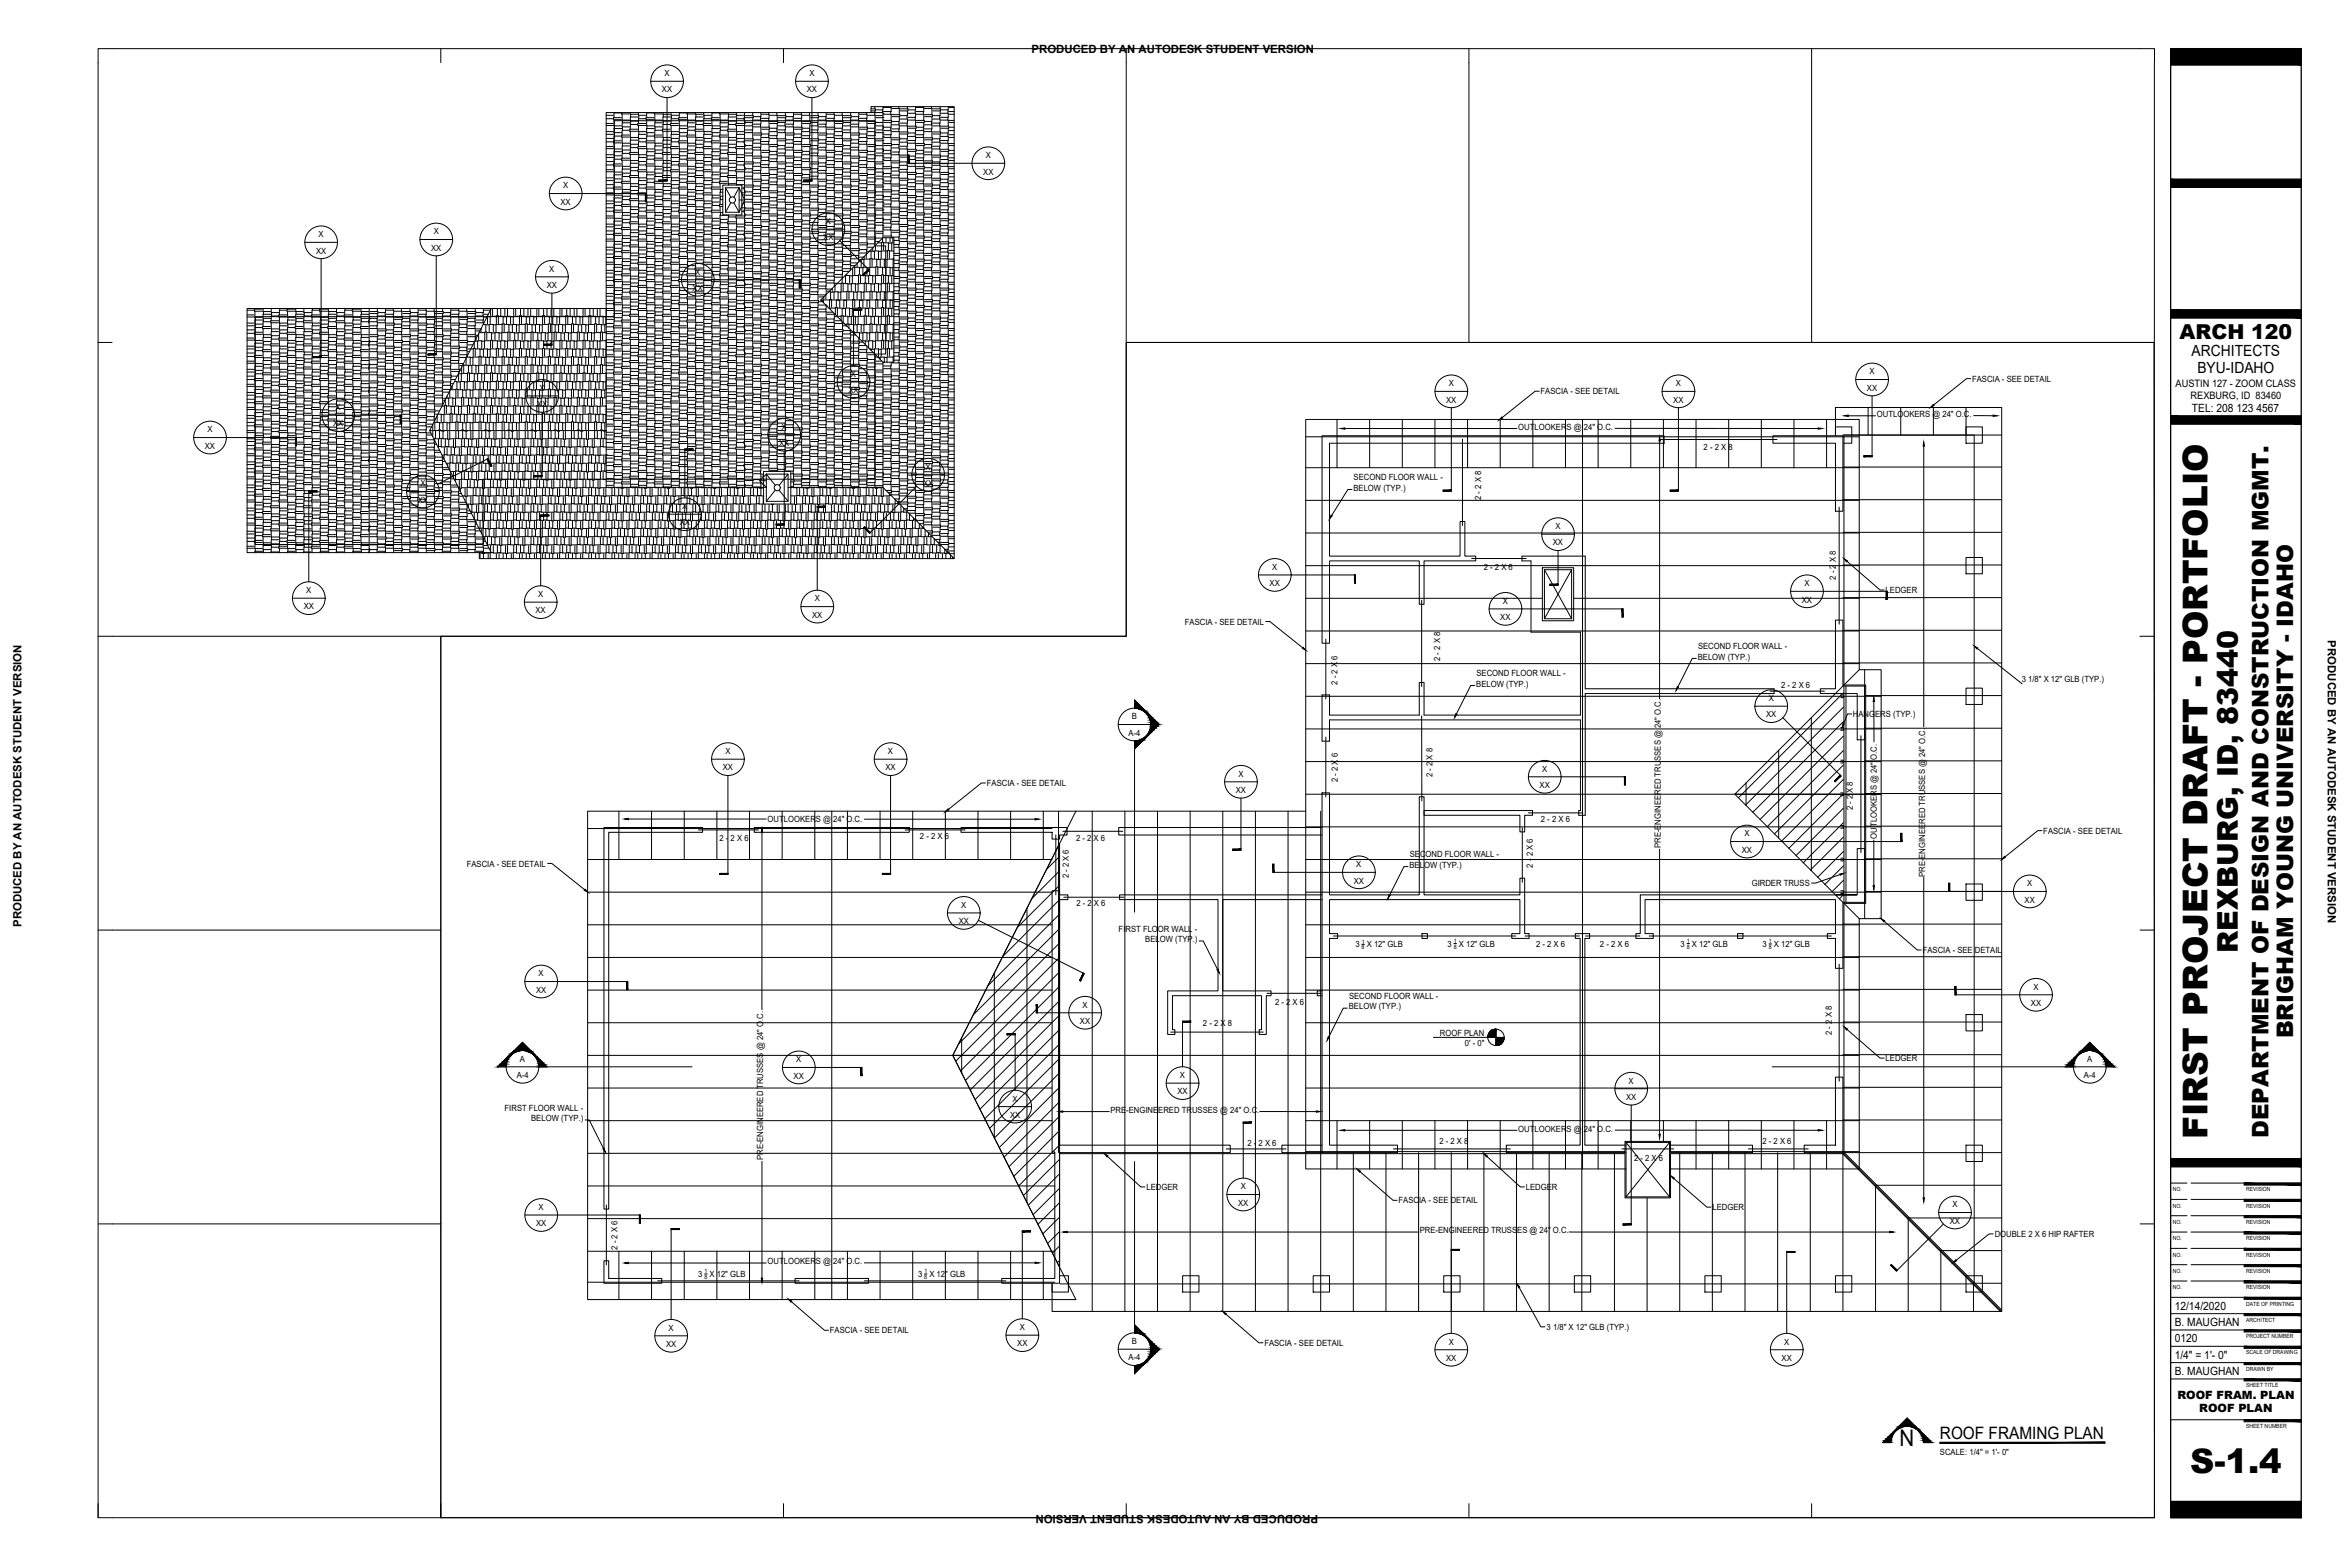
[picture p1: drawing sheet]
<svg xmlns="http://www.w3.org/2000/svg" width="914mm" height="610mm" viewBox="0 0 914 610" stroke-linecap="round" stroke-linejoin="round" font-family="sans-serif">
<defs><g id="words">
<text font-size="13.3" x="858.9" y="443.1" transform="rotate(-90 858.9 443.1)">FIRST PROJECT DRAFT - PORTFOLIO</text>
<text font-size="13.1" x="852.2" y="572.9">S-1.4</text>
<text font-size="11.1" x="870.8" y="370.7" transform="rotate(-90 870.8 370.7)">REXBURG, ID, 83440</text>
<g font-size="8.9">
<text x="892.2" y="403.9" transform="rotate(-90 892.2 403.9)">BRIGHAM YOUNG UNIVERSITY - IDAHO</text>
<text x="882.7" y="442.6" transform="rotate(-90 882.7 442.6)">DEPARTMENT OF DESIGN AND CONSTRUCTION MGMT.</text>
<text x="739.2" y="562.6">N</text>
</g>
<text font-size="8" x="848" y="131.8">ARCH 120</text>
<text font-size="6.7" x="754.8" y="559.9">ROOF FRAMING PLAN</text>
<g font-size="6">
<text x="852.8" y="138.4">ARCHITECTS</text>
<text x="855" y="145.2">BYU-IDAHO</text>
</g>
<g font-size="4.4">
<text x="401.4" y="20.6">PRODUCED BY AN AUTODESK STUDENT VERSION</text>
<text x="852.9" y="160.2">TEL: 208 123 4567</text>
<text x="905.8" y="249.2" transform="rotate(90 905.8 249.2)">PRODUCED BY AN AUTODESK STUDENT VERSION</text>
<text x="8.4" y="360.6" transform="rotate(-90 8.4 360.6)">PRODUCED BY AN AUTODESK STUDENT VERSION</text>
<text x="846.2" y="509.5">12/14/2020</text>
<text x="846.2" y="515.8">B. MAUGHAN</text>
<text x="846.2" y="522.2">0120</text>
<text x="846.2" y="528.5">1/4&quot; = 1'- 0&quot;</text>
<text x="846.2" y="534.9">B. MAUGHAN</text>
<text x="847.2" y="544.2">ROOF FRAM. PLAN</text>
<text x="855.7" y="549.2">ROOF PLAN</text>
<text x="512.9" y="589.2" transform="rotate(-180 512.9 589.2)">PRODUCED BY AN AUTODESK STUDENT VERSION</text>
</g>
<g font-size="4">
<text x="846.5" y="150.5">AUSTIN 127 - ZOOM CLASS</text>
<text x="852.3" y="155.1">REXBURG, ID 83460</text>
</g>
<g font-size="3.3">
<text x="258.6" y="29.6">X</text>
<text x="314.9" y="29.6">X</text>
<text x="257.6" y="36">XX</text>
<text x="313.9" y="36">XX</text>
<text x="383.6" y="61.6">X</text>
<text x="382.6" y="67.9">XX</text>
<text x="219.1" y="73.3">X</text>
<text x="218.1" y="79.7">XX</text>
<text x="321.3" y="87.2">X</text>
<text x="124" y="92.3">X</text>
<text x="168.7" y="91.2">X</text>
<text x="320.3" y="93.5">XX</text>
<text x="123" y="98.6">XX</text>
<text x="167.8" y="97.6">XX</text>
<text x="213.7" y="105.7">X</text>
<text x="270.5" y="106.8">X</text>
<text x="212.8" y="112.1">XX</text>
<text x="269.5" y="113.2">XX</text>
<text x="331.1" y="146.6">X</text>
<text x="727.4" y="145.6">X</text>
<text x="767.3" y="148.5">FASCIA - SEE DETAIL</text>
<text x="209.9" y="152">X</text>
<text x="330.1" y="153">XX</text>
<text x="563.7" y="150.3">X</text>
<text x="599.5" y="153.4">FASCIA - SEE DETAIL</text>
<text x="652.1" y="150.3">X</text>
<text x="726.4" y="152">XX</text>
<text x="130.6" y="159.5">X</text>
<text x="208.9" y="158.4">XX</text>
<text x="562.7" y="156.6">XX</text>
<text x="651.1" y="156.6">XX</text>
<text x="129.6" y="165.9">XX</text>
<text x="304.2" y="167.2">X</text>
<text x="590.8" y="167.2">OUTLOOKERS @ 24&quot; O.C.</text>
<text x="730.3" y="162.3">OUTLOOKERS @ 24&quot; O.C.</text>
<text x="80.7" y="168.2">X</text>
<text x="303.2" y="173.5">XX</text>
<text x="79.7" y="174.6">XX</text>
<text x="662.9" y="175.1">2 - 2 X 8</text>
<text x="360.2" y="182.7">X</text>
<text x="163.6" y="189.2">X</text>
<text x="359.2" y="189">XX</text>
<text x="526.6" y="190.9">BELOW (TYP.)</text>
<text x="526.7" y="186.9">SECOND FLOOR WALL -</text>
<text x="162.6" y="195.6">XX</text>
<text x="576.3" y="194.5" transform="rotate(-90 576.3 194.5)">2 - 2 X 8</text>
<text x="265.5" y="198.1">X</text>
<text x="264.5" y="204.4">XX</text>
<text x="605.2" y="205.8">X</text>
<text x="604.2" y="212.2">XX</text>
<text x="495" y="221.7">X</text>
<text x="577.4" y="221.6">2 - 2 X 6</text>
<text x="714.3" y="225.5" transform="rotate(-90 714.3 225.5)">2 - 2 X 8</text>
<text x="119.2" y="230.7">X</text>
<text x="209.4" y="232.3">X</text>
<text x="317" y="234">X</text>
<text x="494" y="228">XX</text>
<text x="702.1" y="228">X</text>
<text x="733.7" y="230.7">LEDGER</text>
<text x="118.2" y="237.1">XX</text>
<text x="208.4" y="238.6">XX</text>
<text x="584.8" y="234.9">X</text>
<text x="701.1" y="234.4">XX</text>
<text x="316" y="240.3">XX</text>
<text x="461.1" y="243">FASCIA - SEE DETAIL</text>
<text x="583.8" y="241.2">XX</text>
<text x="560.4" y="257.1" transform="rotate(-90 560.4 257.1)">2 - 2 X 8</text>
<text x="660.6" y="256.6">BELOW (TYP.)</text>
<text x="660.7" y="252.6">SECOND FLOOR WALL -</text>
<text x="574.5" y="263.1">SECOND FLOOR WALL -</text>
<text x="520.4" y="266.4" transform="rotate(-90 520.4 266.4)">2 - 2 X 6</text>
<text x="574.4" y="267.1">BELOW (TYP.)</text>
<text x="693.1" y="267.5">2 - 2 X 6</text>
<text x="786.7" y="265.3">3 1/8&quot; X 12&quot; GLB (TYP.)</text>
<text x="688.2" y="272.7">X</text>
<text x="440.5" y="279.9">B</text>
<text x="687.2" y="279.1">XX</text>
<text x="721" y="279">HANGERS (TYP.)</text>
<text x="439.1" y="286.2">A-4</text>
<text x="282.2" y="293.3">X</text>
<text x="345.5" y="293.3">X</text>
<text x="281.2" y="299.7">XX</text>
<text x="344.5" y="299.7">XX</text>
<text x="384" y="305.8">FASCIA - SEE DETAIL</text>
<text x="481.9" y="302.2">X</text>
<text x="520.6" y="304.2" transform="rotate(-90 520.6 304.2)">2 - 2 X 6</text>
<text x="557.5" y="302.4" transform="rotate(-90 557.5 302.4)">2 - 2 X 8</text>
<text x="600.1" y="300.2">X</text>
<text x="480.9" y="308.5">XX</text>
<text x="599.1" y="306.6">XX</text>
<text x="720.9" y="315.2" transform="rotate(-90 720.9 315.2)">2 - 2 X 8</text>
<text x="298.7" y="319.8">OUTLOOKERS @ 24&quot; O.C.</text>
<text x="599.6" y="320">2 - 2 X 6</text>
<text x="280" y="327.2">2 - 2 X 6</text>
<text x="358" y="326.2">2 - 2 X 6</text>
<text x="418.7" y="327.2">2 - 2 X 6</text>
<text x="646.3" y="329.9" transform="rotate(-90 646.3 329.9)">PRE-ENGINEERED TRUSSES @ 24&quot; O.C.</text>
<text x="678.8" y="325.4">X</text>
<text x="730.3" y="326.2" transform="rotate(-90 730.3 326.2)">OUTLOOKERS @ 24&quot; O.C.</text>
<text x="795.1" y="324.3">FASCIA - SEE DETAIL</text>
<text x="548.5" y="333.6">SECOND FLOOR WALL -</text>
<text x="677.8" y="331.7">XX</text>
<text x="181.6" y="337.1">FASCIA - SEE DETAIL</text>
<text x="415.9" y="341.8" transform="rotate(-90 415.9 341.8)">2 - 2 X 6</text>
<text x="527.8" y="337.4">X</text>
<text x="548.5" y="337.6">BELOW (TYP.)</text>
<text x="596.5" y="337.5" transform="rotate(-90 596.5 337.5)">2 - 2 X 6</text>
<text x="749.1" y="341.2" transform="rotate(-90 749.1 341.2)">PRE-ENGINEERED TRUSSES @ 24&quot; O.C.</text>
<text x="526.8" y="343.7">XX</text>
<text x="681.6" y="344.7">GIRDER TRUSS</text>
<text x="788.8" y="344.8">X</text>
<text x="374" y="353.2">X</text>
<text x="418.8" y="352.6">2 - 2 X 6</text>
<text x="787.8" y="351.2">XX</text>
<text x="373" y="359.5">XX</text>
<text x="435.3" y="362.5">FIRST FLOOR WALL -</text>
<text x="445.6" y="366.5">BELOW (TYP.)</text>
<text x="527.4" y="368.6">3</text>
<text x="531.8" y="368.6">X 12&quot; GLB</text>
<text x="563.2" y="368.3">3</text>
<text x="567.6" y="368.3">X 12&quot; GLB</text>
<text x="597.7" y="368.4">2 - 2 X 6</text>
<text x="622.5" y="368.4">2 - 2 X 6</text>
<text x="653.9" y="368.3">3</text>
<text x="658.3" y="368.3">X 12&quot; GLB</text>
<text x="685.8" y="368.4">3</text>
<text x="690.2" y="368.4">X 12&quot; GLB</text>
<text x="748.2" y="370.8">FASCIA - SEE DETAIL</text>
<text x="209.6" y="379.9">X</text>
<text x="208.6" y="386.2">XX</text>
<text x="524.9" y="388.7">SECOND FLOOR WALL -</text>
<text x="791.2" y="385">X</text>
<text x="421.2" y="392">X</text>
<text x="496.2" y="391.1">2 - 2 X 6</text>
<text x="524.8" y="392.7">BELOW (TYP.)</text>
<text x="790.2" y="391.4">XX</text>
<text x="420.2" y="398.4">XX</text>
<text x="468.1" y="399">2 - 2 X 8</text>
<text x="560.2" y="402.9">ROOF PLAN</text>
<text x="570" y="406.8">0' - 0&quot;</text>
<text x="712.8" y="402.6" transform="rotate(-90 712.8 402.6)">2 - 2 X 8</text>
<text x="202.3" y="413">A</text>
<text x="309.8" y="413.3">X</text>
<text x="733.7" y="412.8">LEDGER</text>
<text x="812.2" y="413">A</text>
<text x="201.1" y="419.4">A-4</text>
<text x="308.8" y="419.6">XX</text>
<text x="459.1" y="419.4">X</text>
<text x="810.8" y="419.4">A-4</text>
<text x="458.1" y="425.7">XX</text>
<text x="633.7" y="421.6">X</text>
<text x="394" y="428.5">X</text>
<text x="632.7" y="427.9">XX</text>
<text x="196.3" y="432.2">FIRST FLOOR WALL -</text>
<text x="206.7" y="436.2">BELOW (TYP.)</text>
<text x="393" y="434.9">XX</text>
<text x="432.1" y="432.9">PRE-ENGINEERED TRUSSES @ 24&quot; O.C.</text>
<text x="590.8" y="440.2">OUTLOOKERS @ 24&quot; O.C.</text>
<text x="485.4" y="445.7">2 - 2 X 6</text>
<text x="560.1" y="444.9">2 - 2 X 8</text>
<text x="685.8" y="444.9">2 - 2 X 6</text>
<text x="297" y="451.3" transform="rotate(-90 297 451.3)">PRE-ENGINEERED TRUSSES @ 24&quot; O.C.</text>
<text x="635.8" y="451.7">2 - 2 X 6</text>
<text x="446.1" y="462.9">LEDGER</text>
<text x="482.8" y="462.7">X</text>
<text x="593.7" y="462.9">LEDGER</text>
<text x="209.6" y="470.7">X</text>
<text x="481.8" y="469.1">XX</text>
<text x="544.2" y="468.2">FASCIA - SEE DETAIL</text>
<text x="666.3" y="470.8">LEDGER</text>
<text x="759.7" y="469.7">X</text>
<text x="208.6" y="477.1">XX</text>
<text x="552.5" y="479.8">PRE-ENGINEERED TRUSSES @ 24&quot; O.C.</text>
<text x="758.7" y="476.1">XX</text>
<text x="776.1" y="481.2">DOUBLE 2 X 6 HIP RAFTER</text>
<text x="240.2" y="486.1" transform="rotate(-90 240.2 486.1)">2 - 2 X 6</text>
<text x="298.7" y="491.8">OUTLOOKERS @ 24&quot; O.C.</text>
<text x="271.7" y="496.8">3</text>
<text x="276.1" y="496.8">X 12&quot; GLB</text>
<text x="357.2" y="496.8">3</text>
<text x="361.6" y="496.8">X 12&quot; GLB</text>
<text x="260.1" y="517.7">X</text>
<text x="322.9" y="518.7">FASCIA - SEE DETAIL</text>
<text x="396.8" y="517.4">X</text>
<text x="601.8" y="517.4">3 1/8&quot; X 12&quot; GLB (TYP.)</text>
<text x="259.2" y="524">XX</text>
<text x="395.8" y="523.8">XX</text>
<text x="440.5" y="522.9">B</text>
<text x="492" y="523.6">FASCIA - SEE DETAIL</text>
<text x="563.7" y="523.1">X</text>
<text x="694.2" y="523.1">X</text>
<text x="439.1" y="529.2">A-4</text>
<text x="562.7" y="529.4">XX</text>
<text x="693.2" y="529.4">XX</text>
<text x="754.8" y="566">SCALE: 1/4&quot; = 1'- 0&quot;</text>
</g>
<g font-size="2.3">
<text x="529.8" y="369.3">8</text>
<text x="529.9" y="367.1">1</text>
<text x="565.6" y="369.1">8</text>
<text x="565.7" y="366.8">1</text>
<text x="656.3" y="369.1">8</text>
<text x="656.4" y="366.8">1</text>
<text x="688.2" y="369.2">8</text>
<text x="688.3" y="366.9">1</text>
<text x="274.1" y="497.6">8</text>
<text x="274.1" y="495.3">1</text>
<text x="359.6" y="497.6">8</text>
<text x="359.7" y="495.3">1</text>
</g>
<g font-size="2.2">
<text x="845.4" y="463.4">NO.</text>
<text x="874" y="463.4">REVISION</text>
<text x="845.4" y="469.8">NO.</text>
<text x="874" y="469.8">REVISION</text>
<text x="845.4" y="476.1">NO.</text>
<text x="874" y="476.1">REVISION</text>
<text x="845.4" y="482.5">NO.</text>
<text x="874" y="482.5">REVISION</text>
<text x="845.4" y="488.8">NO.</text>
<text x="874" y="488.8">REVISION</text>
<text x="845.4" y="495.2">NO.</text>
<text x="874" y="495.2">REVISION</text>
<text x="845.4" y="501.5">NO.</text>
<text x="874" y="501.5">REVISION</text>
<text x="874" y="507.9">DATE OF PRINTING</text>
<text x="874" y="514.2">ARCHITECT</text>
<text x="874" y="520.6">PROJECT NUMBER</text>
<text x="874" y="526.9">SCALE OF DRAWING</text>
<text x="874" y="533.3">DRAWN BY</text>
<text x="874" y="539.6">SHEET TITLE</text>
<text x="874" y="555.5">SHEET NUMBER</text>
</g>
</g></defs>
<!-- layer: S-ROOF-OTLN -->
<g fill="none" stroke="#000" stroke-width=".39">
<path d="M615.8 163.2v291.5M714.2 169.5v-11h64.7v351.7h-369.5v-11M600.9 221.6h10.6v19.1h-10.6zM600.9 221.6l10.6 19.1M611.5 221.6l-10.6 19.1M723.4 260.5l-48.4 48.5 48.4 48.4M228.6 315.6h190l-47.9 95 47.9 95h-190zM323.6 315.6v190M418.6 315.6h89.5M675 309h57M370.7 410.6h137.4M632.7 454.7h-124.6v-291.5h215.3v97.3h8.6v96.9h-8.6v97.3h-73.8"/>
<path d="M632.7 444.4h16.9v21.2h-16.9zM632.7 444.4l16.9 21.2M649.6 444.4l-16.9 21.2M717.1 448.4l61.8 61.8"/>
</g>
<!-- layer: S-ROOF-TRUSS -->
<g fill="none" stroke="#000" stroke-width=".39">
<path d="M508.1 169.9h215.3M508.1 194.6h215.3M508.1 181.9h215.3M508.1 207.3h215.3M508.1 232.7h92M508.1 220h215.3M600.1 220.9h12.2v20.6h-12.2zM612.3 232.7h111.1M508.1 258.2h215.3M508.1 245.5h215.3M508.1 270.9h209M716.2 270.3h1.1v1.1h-1.1"/>
<path d="M717.5 266.9v84.1M718.3 266.9v84.1M725.6 260.5v96.9M508.1 296.3h209M508.1 283.6h209M716.2 283h1.1v1.1h-1.1M716.2 295.7h1.1v1.1h-1.1M411.9 315.6v132.8M425 315.6v132.8M437.7 315.6v132.8M450.4 315.6v132.8M463.1 315.6v132.8"/>
<path d="M475.8 315.6v132.8M488.5 315.6v132.8M501.2 315.6v132.8M508.1 309h209M513.9 315.6v132.8M716.2 308.4h1.1v1.1h-1.1M228.6 334.4h180.8M228.6 322.3h180.8M508.1 321.7h209M508.1 334.4h209M716.2 321.1h1.1v1.1h-1.1M716.2 333.8h1.1v1.1h-1.1"/>
<path d="M228.6 347.1h180.8M228.6 359.8h180.8M508.1 347.1h209M508.1 359.8h215.3M716.2 346.5h1.1v1.1h-1.1M228.6 372.5h180.8M508.1 372.5h215.3M228.6 385.2h180.8M228.6 397.9h180.8M508.1 385.2h215.3M508.1 397.9h215.3M228.6 410.6h180.8"/>
<path d="M508.1 410.6h215.3M228.6 423.3h180.8M228.6 436h180.8M508.1 423.3h215.3M508.1 436h215.3M228.6 448.7h181.8M508.1 448h124.2v-4h17.7v4h73.4M228.6 461.4h181.8M228.6 474.1h181.8M228.6 486.8h181.8M228.6 498.8h181.8"/>
</g>
<!-- layer: S-ROOF-OTLK -->
<g fill="none" stroke="#000" stroke-width=".39">
<path d="M726.9 158.5v10.7M739.6 158.5v10.7M752.3 158.5v10.7M765 158.5v10.7M520.2 163.2v18.7M532.9 163.2v18.7M545.6 163.2v18.7M558.3 163.2v18.7M571 163.2v18.7M583.7 163.2v18.7M596.4 163.2v18.7M609.1 163.2v18.7"/>
<path d="M621.8 163.2v18.7M634.5 163.2v18.7M647.2 163.2v18.7M659.9 163.2v18.7M672.6 163.2v18.7M685.3 163.2v18.7M698 163.2v18.7M710.7 163.2v18.7M717.1 270.9h14.9M717.1 296.3h14.9M717.1 283.6h14.9M240.8 315.6v18.8"/>
<path d="M253.5 315.6v18.8M266.2 315.6v18.8M278.9 315.6v18.8M291.6 315.6v18.8M304.3 315.6v18.8M317 315.6v18.8M329.7 315.6v18.8M342.4 315.6v18.8M355.1 315.6v18.8M367.8 315.6v18.8M380.5 315.6v18.8M393.2 315.6v18.8"/>
<path d="M405.9 315.6v18.8M717.1 309h14.9M717.1 321.7h14.9M717.1 334.4h14.9M717.1 347.1h14.9M520.2 436v18.7M532.9 436v18.7M545.6 436v18.7M558.3 436v18.7M571 436v18.7M583.7 436v18.7M596.4 436v18.7"/>
<path d="M609.1 436v18.7M621.8 436v18.7M634.5 436v8M647.2 436v8M659.9 436v18.7M672.6 436v18.7M685.3 436v18.7M698 436v18.7M710.7 436v18.7M240.8 486.8v18.8M253.5 486.8v18.8M266.2 486.8v18.8"/>
<path d="M278.9 486.8v18.8M291.6 486.8v18.8M304.3 486.8v18.8M317 486.8v18.8M329.7 486.8v18.8M342.4 486.8v18.8M355.1 486.8v18.8M367.8 486.8v18.8M380.5 486.8v18.8M393.2 486.8v18.8M405.9 486.8v18.8"/>
</g>
<!-- layer: S-ROOF-OVBD -->
<g fill="none" stroke="#000" stroke-width=".39">
<path d="M704.8 279.2v59.5M717.3 269.5l-40.9 40.9M717.3 275.1l-38.1 38.1M692.1 291.9v34.1M717.3 280.7l-35.3 35.3M717.3 286.3l-32.5 32.5M717.3 292l-29.7 29.6M717.3 297.6l-26.9 26.8M679.4 304.6v8.7M717.3 303.2l-24.1 24M717.3 308.8l-21.3 21.3M717.3 314.4l-18.5 18.5"/>
<path d="M412.3 328.2v164.8l-41.6-82.4zM412.3 333.2l-5.1 5M412.3 338.8l-10.8 10.7M717.3 320l-15.7 15.7M717.3 325.6l-12.9 12.9M717.3 331.2l-10.1 10.1M717.3 336.8l-7.3 7.3M399.6 353.4v114.4M412.3 344.4l-16.5 16.4M412.3 350l-22.2 22.2M412.3 355.6l-27.9 27.9M717.3 342.5l-4.5 4.4"/>
<path d="M717.3 348.1l-1.7 1.7M386.9 378.5v64.1M412.3 361.2l-33.6 33.6M412.3 366.8l-39.3 39.3M412.3 372.4l-40.4 40.4M412.3 378.1l-38.5 38.5M412.3 383.7l-36.6 36.6M412.3 389.3l-34.8 34.7M412.3 394.9l-32.9 32.9M374.2 403.8v13.6M412.3 400.5l-31 31M412.3 406.1l-29.1 29.1"/>
<path d="M412.3 411.7l-27.3 27.3M412.3 417.3l-25.4 25.4M412.3 423l-23.5 23.4M412.3 428.6l-21.6 21.6M412.3 434.2l-19.7 19.7M412.3 439.8l-17.8 17.8M412.3 445.4l-15.9 15.9M412.3 451l-14.1 14.1M412.3 456.6l-12.2 12.2M412.3 462.3l-10.3 10.2M412.3 467.9l-8.4 8.4M412.3 473.5l-6.5 6.5"/>
<path d="M412.3 479.1l-4.7 4.6M412.3 484.7l-2.8 2.8M412.3 490.3l-.9 .9"/>
</g>
<!-- layer: S-ROOF-WALL-STUD-1 -->
<path d="M235 321.9h38.4v1.9h-36.5v146.6h-1.9zM293.5 321.9h60.3v1.9h-60.3zM373.9 321.9h41.3v2.9h-2.9v1.6h-2.9v-2.6h-35.5zM514.4 321.9h-79.1v2.9h79.1M409.4 346.5h2.9v1.6h3.2v1.9h-3.2v95.5h66.4v2.9h-66.4v50.8h-22.5v-1.8h20.6v-49.3h-1zM514.4 348.1h-78.8v1.9h38.3v35.5h-19.6v16.9h2.8v-1.8h-.9v-13.2h34.7v13.2h-.9v1.8h2.7v-15h1.9v-1.9h-18.8v-35.5h38.6M514.4 385.5h-1.8v1.9h1.8M514.4 445.5h-15.6v2.9h15.6M235 490.5h1.9v6.9h20.6v1.8h-22.5zM309.4 497.4h28.5v1.8h-28.5z" fill="none" stroke="#000" stroke-width=".39"/>
<!-- layer: S-ROOF-WALL-STUD -->
<path d="M514.4 169.5h133.1v2.9h-130.2v43.9h50.8v-13.4h1.9v13.4h4.2v1.9h-20.1v16.9h-1.9v-16.9h-34.9v32h-2.9zM689.8 169.5h27.3v29.4h-2.9v-26.5h-24.4zM714.2 241.2h2.9v25.7h8.5v20.9h-2.9v-18h-14.4v-1.9h5.9zM514.4 270.3h2.9v7.9h34.9v-12.7h1.9v12.7h60.9v-32.3h-19.3v-27.7h-3.5v-1.9h24.6v51.6h73.5v1.9h-73.5v47.4h-2.5v-1.9h.7v-35.2h-97.7v8.2h-2.9zM514.4 308.4h2.9v39.7h34.9v-38.1h1.9v38.1h37.3v-6.5h1.9v21.6h1.7v1.9h-6.8v-1.9h3.2v-13.2h-74.1v13.2h3.2v1.9h-3.2v80.4h26.5v2.9h-29.4zM554.1 315.3h42.2v1.9h-3v6.4h-1.9v-6.4h-37.3zM714.2 348.1h8.5v-18h2.9v20.9h-8.5v25.7h-2.9v-11.6h-3.2v-1.9h3.2v-13.2h-74.1v13.2h3.2v1.9h-6.8v-1.9h1.7v-15.1h84.2M553.3 363.2h2.1v1.9h-2.1zM676.1 363.2h2.1v1.9h-2.1zM714.2 419h2.9v29.4h-15.1v-2.9h12.2zM632.7 445.5h-16v-80.4h1.8v-1.9h-5.5v1.9h1.8v80.4h-28.7v2.9h46.6M649.6 445.5h32.3v2.9h-32.3" fill="none" stroke="#000" stroke-width=".39"/>
<!-- layer: S-ROOF-HEDR -->
<g fill="none" stroke="#000" stroke-width=".39">
<path d="M569.1 170.8v33.6M645.9 171h45.5M715.6 197.3v45.5M572.6 217.3h21.2M553.2 233.5v33.6M515.9 248.6v23.3M553.2 278.5v33.1M688.7 268.9h21.2M515.9 286.7v23.3M724.1 286.2v45.5M594.7 316.2h21.2M271.8 322.9h23.3"/>
<path d="M352.2 322.9h23.3M410.8 324.8v23.3M413.6 323.4h23.3M592.3 322.1v21.1M413.9 349h23.3M518.9 364.1h70.9M593.4 364.1h21.2M617 364.1h21.1M641.7 364.1h70.9M715.6 375.1v45.5M493 386.4h21.1M455.6 401.5h35.9"/>
<path d="M477.1 447h23.3M542.2 447h45.5M631.1 447h20.1M680.3 447h23.3M235.9 468.8v23.3M255.9 498.3h55M336.3 498.3h55.1"/>
</g>
<!-- layer: S-ROOF-CLNM -->
<g fill="none" stroke="#000" stroke-width=".39">
<path d="M714.2 169.2v-3.1h6.3v6.3h-3.1M765 166.1h6.3v6.3h-6.3zM765 216.9h6.3v6.3h-6.3zM765 267.7h6.3v6.3h-6.3zM765 343.9h6.3v6.3h-6.3zM765 394.7h6.3v6.3h-6.3zM765 445.5h6.3v6.3h-6.3zM412.5 496.3h3.2v6.3h-6.3v-3.1M460.2 496.3h6.3v6.3h-6.3zM511 496.3h6.3v6.3h-6.3zM561.8 496.3h6.3v6.3h-6.3zM612.6 496.3h6.3v6.3h-6.3z"/>
<path d="M663.4 496.3h6.3v6.3h-6.3zM714.2 496.3h6.3v6.3h-6.3zM765 496.3h6.3v6.3h-6.3z"/>
</g>
<!-- layer: S-ROOF-BEAM -->
<path d="M717.4 169.2h50.8v330.3h-355.7" fill="none" stroke="#000" stroke-width=".39"/>
<!-- layer: S-ROOF-RFTR -->
<g fill="none" stroke="#000" stroke-width=".39">
<path d="M717.1 169.2h61.8M717.5 169.5v97h8.5v84.9h-8.5v97.4h-67.5v17.2h-17.7v-17.2h-220M717.1 181.7h61.8M717.1 194.4h61.8M717.1 207.1h61.8M717.1 219.8h61.8M717.1 232.5h61.8M717.1 257.9h61.8M717.1 245.2h61.8M725.6 270.6h53.3M725.6 296h53.3M725.6 283.3h53.3"/>
<path d="M725.6 308.7h53.3M725.6 321.4h53.3M725.6 334.1h53.3M717.1 359.5h61.8M725.6 346.8h53.3M717.1 372.2h61.8M717.1 397.6h61.8M717.1 384.9h61.8M717.1 410.3h61.8M717.1 435.7h61.8M717.1 423h61.8M425 448.4v61.8"/>
<path d="M437.7 448.4v61.8M450.4 448.4v61.8M463.1 448.4v61.8M475.8 448.4v61.8M488.5 448.4v61.8M501.2 448.4v61.8M513.9 448.4v61.8M526.6 448.4v61.8M539.3 448.4v61.8M552 448.4v61.8M564.7 448.4v61.8M577.4 448.4v61.8"/>
<path d="M590.1 448.4v61.8M602.8 448.4v61.8M615.5 448.4v61.8M628.2 448.4v61.8M653.6 448.4v61.8M666.3 448.4v61.8M679 448.4v61.8M691.7 448.4v61.8M704.4 448.4v61.8M716.5 448.4l61.8 61.8M717.1 447.8l61.8 61.8M778.9 448.4h-61.8v61.8"/>
<path d="M640.9 466v44.2M778.9 461.1h-49.1v49.1M778.9 473.8h-36.4v36.4M778.9 486.5h-23.7v23.7M778.9 499.2h-11v11"/>
</g>
<!-- layer: S-ROOF-ANOT-BUBL -->
<g fill="none" stroke="#000" stroke-width=".39">
<path d="M558.4 152.3h12.7M564.7 158.6v32.3M646.7 152.3h12.7M653.1 158.6v32.3M722.1 147.6h12.7M728.4 154v23.5M599.9 207.8h12.7M606.2 214.2v13.3M489.7 223.7h37.5M579.4 236.9h51.9M696.8 230h37.3M441.5 272.3l9.5 9.6h-15.9"/>
<path d="M682.8 274.7h12.7M693.7 279.2l22.5 22.5M276.9 295.3h12.7M340.2 295.3h12.7M451 281.9l-9.5 9.5v-3.2v66.6M283.2 301.7v38.3M346.5 301.7v38.3M476.5 304.1h12.7M482.9 310.5v20M594.7 302.2h37.6M495.5 339.4h39.6M673.4 327.4h66.4"/>
<path d="M368.7 355.2h12.7M380.7 358l41 20.7M758.4 346.8h37.7M204.2 381.8h39.8M403.4 394h25.2M460.1 397.5v17.5M760.9 387h37.7M193.8 415l9.5-9.5 9.5 9.5zM209.6 415h59.7M304.5 415.3h30.7M395 402.3v21.9M689.6 415h117.2"/>
<path d="M813.1 405.5l9.6 9.5h-19.1zM388.6 430.5h12.7M453.8 421.4h12.7M483.8 436.7v21.6M628.4 423.5h12.7M634.7 429.9v46.4M441.5 451.9v66.6v-3.2l9.5 9.6M204.2 472.7h44.8M261.1 478.1v35.2M397.8 479v34.1M477.4 464.7h12.7M754.3 471.7h12.7"/>
<path d="M756.2 476.2l-18.2 18.1M564.7 486.3v32.4M695.2 487v31.7M254.8 519.7h12.7M391.4 519.4h12.7M435.1 524.9h15.9l-9.5 9.5M558.3 525.1h12.7M688.9 525.1h12.7"/>
<circle cx="564.7" cy="152.2" r="6.4"/>
<circle cx="653.1" cy="152.2" r="6.4"/>
<circle cx="728.4" cy="147.6" r="6.4"/>
<circle cx="606.3" cy="207.8" r="6.4"/>
<circle cx="496" cy="223.7" r="6.4"/>
<circle cx="585.8" cy="236.9" r="6.4"/>
<circle cx="703.1" cy="230" r="6.4"/>
<circle cx="689.2" cy="274.7" r="6.4"/>
<circle cx="283.2" cy="295.3" r="6.4"/>
<circle cx="346.5" cy="295.3" r="6.4"/>
<circle cx="441.5" cy="281.8" r="6.4"/>
<circle cx="482.9" cy="304.1" r="6.4"/>
<circle cx="601.1" cy="302.2" r="6.4"/>
<circle cx="528.8" cy="339.4" r="6.4"/>
<circle cx="679.8" cy="327.4" r="6.4"/>
<circle cx="375" cy="355.1" r="6.4"/>
<circle cx="789.8" cy="346.8" r="6.4"/>
<circle cx="210.6" cy="381.8" r="6.4"/>
<circle cx="422.2" cy="394" r="6.4"/>
<circle cx="792.2" cy="387" r="6.4"/>
<circle cx="203.3" cy="415" r="6.4"/>
<circle cx="310.8" cy="415.3" r="6.4"/>
<circle cx="813.2" cy="415" r="6.4"/>
<circle cx="395" cy="430.5" r="6.4"/>
<circle cx="460.1" cy="421.4" r="6.4"/>
<circle cx="634.7" cy="423.5" r="6.4"/>
<circle cx="210.6" cy="472.7" r="6.4"/>
<circle cx="483.8" cy="464.7" r="6.4"/>
<circle cx="760.7" cy="471.7" r="6.4"/>
<circle cx="261.2" cy="519.7" r="6.4"/>
<circle cx="397.8" cy="519.4" r="6.4"/>
<circle cx="441.5" cy="524.9" r="6.4"/>
<circle cx="564.7" cy="525.1" r="6.4"/>
<circle cx="695.2" cy="525.1" r="6.4"/>
</g>
<g fill="#000" stroke="#000" stroke-width=".39">
<path d="M441.5 272.3l3.1 3.2h-3.1zM442.2 288.2h2.5zM200.1 408.7l3.2-3.2 3.2 3.2zM813.1 405.5l3.2 3.2h-6.3zM442.2 518.6h2.5zM441.5 531.2h3.1l-3.1 3.2z"/>
<path d="M725.3 177.3v.4l3.1-.4zM725.3 177.7l3.1-.4v.4z"/>
<path d="M725.3 177.7h3.1v-.4zM725.3 177.3h3.1l-3.1 .4z"/>
<path d="M561.5 190.7v.4l3.2-.4zM561.5 191.1l3.2-.4v.4z"/>
<path d="M561.5 191.1h3.2v-.4zM561.5 190.7h3.2l-3.2 .4z"/>
<path d="M649.9 190.7v.4l3.2-.4zM649.9 191.1l3.2-.4v.4z"/>
<path d="M649.9 191.1h3.2v-.4zM649.9 190.7h3.2l-3.2 .4z"/>
<path d="M527 223.7v3.1h.4zM527 223.7h.4v3.1z"/>
<path d="M527 223.7l.4 3.1v-3.1zM527 223.7l.4 3.1h-.4z"/>
<path d="M603.1 227.3v.4l3.1-.4zM603.1 227.7l3.1-.4v.4z"/>
<path d="M603.1 227.7h3.1v-.4zM603.1 227.3h3.1l-3.1 .4z"/>
<path d="M631.2 236.9l.3 3.2v-3.2zM631.2 236.9l.3 3.2h-.3z"/>
<path d="M733.9 230h.4l-.4 3.2zM734.3 230l-.4 3.2h.4z"/>
<path d="M734.3 230v3.2h-.4zM733.9 230v3.2l.4-3.2z"/>
<path d="M631.2 236.9v3.2h.3zM631.2 236.9h.3v3.2z"/>
<path d="M441.5 275.5h3.2zM441.5 275.5h3.2z"/>
<path d="M442.2 275.5l2.6 .2zM442.2 275.5l2.6 .2z"/>
<path d="M442.9 275.7l2.1 .2zM442.9 275.7l2.1 .2z"/>
<path d="M443.6 275.9l1.7 .2-.3-.2zM443.6 275.9l1.7 .2z"/>
<path d="M444.2 276.1l1.4 .4-.3-.4zM444.2 276.1l1.4 .4z"/>
<path d="M444.8 276.5l1.2 .4-.4-.4zM444.8 276.5l1.2 .4h-.6z"/>
<path d="M445.4 276.9l1.1 .5-.5-.5zM445.4 276.9l1.1 .5h-.6z"/>
<path d="M445.9 277.4l1.1 .5-.5-.5zM445.9 277.4l1.1 .5h-.6z"/>
<path d="M446.4 277.9l1.2 .6-.6-.6zM446.4 277.9l1.2 .6h-.8z"/>
<path d="M446.8 278.5l1.4 .6-.6-.6zM446.8 278.5l1.4 .6h-1z"/>
<path d="M447.2 279.1l1.7 .7-.7-.7zM447.2 279.1l1.7 .7h-1.5z"/>
<path d="M447.4 279.8l2.2 .7-.7-.7zM447.4 279.8l2.2 .7h-1.9z"/>
<path d="M441.5 288.2h3.1zM441.5 288.2h3.1l-3.1 3.2z"/>
<path d="M442.9 288.1h1.9zM442.2 288.2h2.5z"/>
<path d="M443.6 287.9h1.4zM442.9 288.1h1.9z"/>
<path d="M444.2 287.6l.8 .3 .3-.3zM443.6 287.9l.6-.3 .8 .3z"/>
<path d="M444.8 287.2l.5 .4 .3-.4zM444.2 287.6l.6-.4 .5 .4z"/>
<path d="M445.4 286.8l.2 .4 .4-.4zM444.8 287.2l.6-.4 .2 .4z"/>
<path d="M445.9 286.4l.1 .4 .5-.4zM445.4 286.8l.5-.4 .1 .4z"/>
<path d="M446.4 285.8l.1 .6 .5-.6zM446.4 285.8l.1 .6h-.6z"/>
<path d="M446.8 285.2l.2 .6 .6-.6zM446.8 285.2l.2 .6h-.6z"/>
<path d="M447.2 284.6l.4 .6 .6-.6zM447.2 284.6l.4 .6h-.8z"/>
<path d="M447.4 284l.8 .6 .7-.6zM447.4 284l.8 .6h-1z"/>
<path d="M447.7 280.5l2.6 .7-.7-.7zM447.7 280.5l2.6 .7h-2.5z"/>
<path d="M447.7 283.3l1.2 .7 .7-.7zM447.7 283.3l1.2 .7h-1.5z"/>
<path d="M447.8 281.2l3.2 .7-.7-.7zM447.8 281.2l3.2 .7h-3.2z"/>
<path d="M447.8 282.6l1.8 .7 .7-.7zM447.8 282.6l1.8 .7h-1.9z"/>
<path d="M447.8 281.9l2.5 .7 .7-.7zM447.8 281.9l2.5 .7h-2.5z"/>
<path d="M632.1 302.2v3.2h.4zM632.1 302.2h.4v3.2z"/>
<path d="M632.1 302.2l.4 3.2v-3.2zM632.1 302.2l.4 3.2h-.4z"/>
<path d="M713.8 303.8l2.5-1.9-2.2 2.2zM713.8 303.8l2.5-1.9-.2-.3z"/>
<path d="M716.1 301.6l.2 .3-2.5 1.9zM713.8 303.8l.3 .3 2.2-2.2z"/>
<path d="M280.1 339.8v.4l3.1-.4zM280.1 340.2l3.1-.4v.4z"/>
<path d="M343.4 339.8v.4l3.1-.4zM343.4 340.2l3.1-.4v.4z"/>
<path d="M479.7 330.3v.4l3.2-.4zM479.7 330.7l3.2-.4v.4z"/>
<path d="M479.7 330.7h3.2v-.4zM479.7 330.3h3.2l-3.2 .4z"/>
<path d="M495.3 336.2v3.2h.4zM495.3 336.2h.4v3.2z"/>
<path d="M495.3 336.2l.4 3.2v-3.2zM495.3 336.2l.4 3.2h-.4z"/>
<path d="M739.6 324.2v3.2h.4zM739.6 324.2h.4v3.2z"/>
<path d="M739.6 324.2l.4 3.2v-3.2zM739.6 324.2l.4 3.2h-.4z"/>
<path d="M280.1 340.2h3.1v-.4zM280.1 339.8h3.1l-3.1 .4z"/>
<path d="M343.4 340.2h3.1v-.4zM343.4 339.8h3.1l-3.1 .4z"/>
<path d="M758.2 343.6v3.2h.4zM758.2 343.6h.4v3.2z"/>
<path d="M758.2 343.6l.4 3.2v-3.2zM758.2 343.6l.4 3.2h-.4z"/>
<path d="M421.5 378.6l-1.1 3 1.5-2.8zM421.5 378.6l-1.1 3-.3-.2z"/>
<path d="M243.8 381.8v3.2h.4zM243.8 381.8h.4v3.2z"/>
<path d="M243.8 381.8l.4 3.2v-3.2zM243.8 381.8l.4 3.2h-.4z"/>
<path d="M403.2 390.8v3.2h.4zM403.2 390.8h.4v3.2z"/>
<path d="M403.2 390.8l.4 3.2v-3.2zM403.2 390.8l.4 3.2h-.4z"/>
<path d="M421.5 378.6l-1.4 2.8 .3 .2zM421.5 378.6l.4 .2-1.5 2.8z"/>
<path d="M460.1 397.3v.4l3.2-.4zM460.1 397.7l3.2-.4v.4z"/>
<path d="M460.1 397.7h3.2v-.4zM460.1 397.3h3.2l-3.2 .4z"/>
<path d="M760.7 383.8v3.2h.4zM760.7 383.8h.4v3.2z"/>
<path d="M760.7 383.8l.4 3.2v-3.2zM760.7 383.8l.4 3.2h-.4z"/>
<path d="M194.5 414.3h2.5l-3.2 .7zM193.8 415h3.1l.1-.7z"/>
<path d="M195.2 413.6h1.9l-2.6 .7zM194.5 414.3h2.5l.1-.7z"/>
<path d="M195.9 412.9h1.4l-2.1 .7zM195.2 413.6h1.9l.2-.7z"/>
<path d="M196.5 412.3h1.1l-1.7 .6zM195.9 412.9h1.4l.3-.6z"/>
<path d="M197.2 411.6h.7l-1.4 .7zM196.5 412.3h1.1l.3-.7z"/>
<path d="M197.7 411.1h.6l-1.1 .5zM197.2 411.6h.7l.4-.5z"/>
<path d="M198.3 410.5h.5l-1.1 .6zM197.7 411.1h.6l.5-.6z"/>
<path d="M198.7 410h.6l-1 .5zM198.3 410.5h.5l.5-.5z"/>
<path d="M198.7 410l.4-.4h.8zM198.7 410h.6l.6-.4z"/>
<path d="M199.1 409.6l.4-.3h1zM199.1 409.6l1.4-.3z"/>
<path d="M199.8 409h1.4l-1.7 .3zM199.5 409.3l1.7-.3z"/>
<path d="M199.9 408.8h2l-2.1 .2zM199.8 409l2.1-.2z"/>
<path d="M200.1 408.7h2.5zM199.9 408.8l2.7-.1z"/>
<path d="M200.1 408.7h3.2zM200.1 408.7h3.2z"/>
<path d="M203.3 408.7h3.2zM204 408.7h2.5z"/>
<path d="M204 408.7h2.5zM204.7 408.8h1.9z"/>
<path d="M204.7 408.8h1.9zM205.4 409h1.4z"/>
<path d="M205.4 409h1.4l-.8 .3zM206 409.3h1.1l-.3-.3z"/>
<path d="M206 409.3h1.1l-.4 .3zM206.7 409.6h.7l-.3-.3z"/>
<path d="M206.7 409.6h.7l-.2 .4zM207.4 409.6l-.2 .4h.6z"/>
<path d="M207.2 410h.6v.5zM207.8 410v.5h.5z"/>
<path d="M207.8 410.5h.5l-.1 .6zM208.3 410.5l-.1 .6h.7z"/>
<path d="M208.2 411.1h.7l-.2 .5zM208.9 411.1l-.2 .5h.7z"/>
<path d="M208.7 411.6h.7l-.4 .7zM209.4 411.6l-.4 .7h1.1z"/>
<path d="M209 412.3h1.1l-.8 .6zM209.3 412.9h1.4l-.6-.6z"/>
<path d="M209.3 412.9h1.4l-1.2 .7zM209.5 413.6h1.9l-.7-.7z"/>
<path d="M209.5 413.6h1.9l-1.8 .7zM209.6 414.3h2.5l-.7-.7z"/>
<path d="M209.6 414.3h2.5l-2.5 .7zM209.6 415h3.2l-.7-.7z"/>
<path d="M334.9 415.3v3.1h.5zM334.9 415.3h.5v3.1z"/>
<path d="M334.9 415.3l.5 3.1v-3.1zM334.9 415.3l.5 3.1h-.5z"/>
<path d="M391.8 402.1v.4l3.2-.4zM391.8 402.5l3.2-.4v.4z"/>
<path d="M391.8 402.5h3.2v-.4zM391.8 402.1h3.2l-3.2 .4z"/>
<path d="M804.3 414.3l2.5 .7v-.7zM804.3 414.3l2.5 .7h-3.2z"/>
<path d="M805 413.6l1.8 .7 .1-.7zM804.3 414.3l.7-.7 1.8 .7z"/>
<path d="M805.7 412.9l1.2 .7 .3-.7zM805.7 412.9l1.2 .7h-1.9z"/>
<path d="M806.4 412.3l.8 .6 .2-.6zM806.4 412.3l.8 .6h-1.5z"/>
<path d="M807 411.6l.4 .7 .4-.7zM807 411.6l.4 .7h-1z"/>
<path d="M807.6 411.1l.2 .5 .4-.5zM807 411.6l.6-.5 .2 .5z"/>
<path d="M808.1 410.5l.1 .6 .5-.6zM808.1 410.5l.1 .6h-.6z"/>
<path d="M808.6 410l.1 .5 .5-.5zM808.6 410l.1 .5h-.6z"/>
<path d="M809 409.6l.2 .4 .6-.4zM808.6 410l.4-.4 .2 .4z"/>
<path d="M809.3 409.3l.5 .3 .6-.3zM809.3 409.3l.5 .3h-.8z"/>
<path d="M809.6 409l.8 .3 .7-.3zM809.6 409l.8 .3h-1.1z"/>
<path d="M809.8 408.8h1.9zM809.8 408.8l1.3 .2h-1.5z"/>
<path d="M809.9 408.7h2.5zM809.9 408.7l1.8 .1z"/>
<path d="M810 408.7h3.1zM810 408.7h2.4z"/>
<path d="M813.1 408.7h3.3zM813.1 408.7h3.3z"/>
<path d="M813.8 408.7l2.7 .1zM813.8 408.7l2.7 .1z"/>
<path d="M814.6 408.8l2.1 .2zM814.6 408.8l2.1 .2z"/>
<path d="M815.2 409l1.8 .3-.3-.3zM815.2 409l1.8 .3z"/>
<path d="M815.9 409.3l1.4 .3-.3-.3zM815.9 409.3l1.4 .3z"/>
<path d="M816.5 409.6l1.2 .4-.4-.4zM816.5 409.6l1.2 .4z"/>
<path d="M817.1 410l1.1 .5-.5-.5zM817.1 410l1.1 .5h-.6z"/>
<path d="M817.6 410.5l1.1 .6-.5-.6zM817.6 410.5l1.1 .6h-.6z"/>
<path d="M818.1 411.1l1.2 .5-.6-.5zM818.1 411.1l1.2 .5h-.8z"/>
<path d="M818.5 411.6l1.4 .7-.6-.7zM818.5 411.6l1.4 .7h-1z"/>
<path d="M818.9 412.3l1.7 .6-.7-.6zM818.9 412.3l1.7 .6h-1.5z"/>
<path d="M819.1 412.9l2.2 .7-.7-.7zM819.1 412.9l2.2 .7h-2z"/>
<path d="M819.3 413.6l2.7 .7-.7-.7zM819.3 413.6l2.7 .7h-2.5z"/>
<path d="M819.5 414.3l3.2 .7-.7-.7zM819.5 414.3l3.2 .7h-3.2z"/>
<path d="M483.8 436.5v.4l3.1-.4zM483.8 436.9l3.1-.4v.4z"/>
<path d="M483.8 436.9h3.1v-.4zM483.8 436.5h3.1l-3.1 .4z"/>
<path d="M248.8 472.7v3.1h.4zM248.8 472.7h.4v3.1z"/>
<path d="M248.8 472.7l.4 3.1v-3.1zM248.8 472.7l.4 3.1h-.4z"/>
<path d="M261.1 477.9v.4l3.2-.4zM261.1 478.3l3.2-.4v.4z"/>
<path d="M261.1 478.3h3.2v-.4zM261.1 477.9h3.2l-3.2 .4z"/>
<path d="M397.8 478.9v.4l3.2-.4zM397.8 479.3l3.2-.4v.4z"/>
<path d="M397.8 479.3h3.2v-.4zM397.8 478.9h3.2l-3.2 .4z"/>
<path d="M631.5 476.1v.4l3.2-.4zM631.5 476.5l3.2-.4v.4z"/>
<path d="M631.5 476.5h3.2v-.4zM631.5 476.1h3.2l-3.2 .4z"/>
<path d="M564.7 486.1v.4l3.2-.4zM564.7 486.5l3.2-.4v.4z"/>
<path d="M564.7 486.5h3.2v-.4zM564.7 486.1h3.2l-3.2 .4z"/>
<path d="M695.2 486.9v.3l3.2-.3zM695.2 487.2l3.2-.3v.3z"/>
<path d="M695.2 487.2h3.2v-.3zM695.2 486.9h3.2l-3.2 .3z"/>
<path d="M736 491.9l-.3 .3 2.5 2zM735.7 492.2l2.5 2-.3 .3z"/>
<path d="M735.7 492.2l2.2 2.3 .3-.3zM735.7 492.2l.3-.3 2.2 2.3z"/>
<path d="M441.5 518.5h3.1zM441.5 515.3v3.2h3.1z"/>
<path d="M442.9 518.7h1.9zM442.2 518.6h2.5z"/>
<path d="M443.6 518.9h1.4zM442.9 518.7h1.9z"/>
<path d="M444.2 519.2l.8-.3 .3 .3zM443.6 518.9l.6 .3 .8-.3z"/>
<path d="M444.8 519.5l.5-.3 .3 .3zM444.2 519.2l.6 .3 .5-.3z"/>
<path d="M445.6 519.5l.4 .4h-.6zM444.8 519.5l.6 .4 .2-.4z"/>
<path d="M441.5 531.2h3.2zM441.5 531.2h3.2z"/>
<path d="M442.2 531.2l2.6-.1zM442.2 531.2l2.6-.1z"/>
<path d="M442.9 531.1l2.1-.2zM442.9 531.1l2.1-.2z"/>
<path d="M443.6 530.9l1.7-.3-.3 .3zM443.6 530.9l1.7-.3z"/>
<path d="M444.2 530.6l1.4-.4-.3 .4zM444.2 530.6l1.4-.4z"/>
<path d="M444.8 530.2l1.2-.4-.4 .4zM444.8 530.2l1.2-.4h-.6z"/>
<path d="M445.4 529.8l1.1-.4-.5 .4zM445.4 529.8l1.1-.4h-.6z"/>
<path d="M445.9 529.4l1.1-.6-.5 .6zM446.4 528.8l-.5 .6 1.1-.6z"/>
<path d="M446 519.9l.5 .5h-.6zM445.4 519.9l.5 .5 .1-.5z"/>
<path d="M446.4 528.8l1.2-.5-.6 .5zM446.8 528.3l-.4 .5 1.2-.5z"/>
<path d="M446.5 520.4l.5 .5h-.6zM445.9 520.4l.5 .5 .1-.5z"/>
<path d="M446.8 528.3l1.4-.7-.6 .7zM447.2 527.6l-.4 .7 1.4-.7z"/>
<path d="M447 520.9l.6 .6h-.8zM446.4 520.9l.4 .6 .2-.6z"/>
<path d="M447.2 527.6l1.7-.6-.7 .6zM447.4 527l-.2 .6 1.7-.6z"/>
<path d="M447.6 521.5l.6 .6h-1zM446.8 521.5l.4 .6 .4-.6z"/>
<path d="M447.4 527l2.2-.7-.7 .7zM447.7 526.3l-.3 .7 2.2-.7z"/>
<path d="M447.4 522.8l.8-.7 .7 .7zM447.2 522.1l.2 .7 .8-.7z"/>
<path d="M447.7 526.3l2.6-.7-.7 .7zM447.8 525.6l-.1 .7 2.6-.7z"/>
<path d="M447.7 523.5l1.2-.7 .7 .7zM447.4 522.8l.3 .7 1.2-.7z"/>
<path d="M447.8 525.6l3.2-.7-.7 .7zM447.8 524.9v.7l3.2-.7z"/>
<path d="M447.8 524.2l1.8-.7 .7 .7zM447.7 523.5l.1 .7 1.8-.7z"/>
<path d="M447.8 524.9l2.5-.7 .7 .7zM447.8 524.2v.7l2.5-.7z"/>
</g>
<!-- layer: S-ROOF-ANOT -->
<g fill="none" stroke="#000" stroke-width=".39">
<path d="M598.9 152.2h-1.6l-12.8 10.2M766.8 147.3h-1.6l-12.8 10.2M523.2 166.7h67M628.4 166.6l79.1 .1M645.8 171.5v100.3M719.2 161.8h10.6M748.5 173.5v109.2M768 161.7h7.6M526.1 190.4h-1.6l-6.3 10.1M718.7 218.4l12.8 11.1h1.6M492.5 241.8h1.6l12.8 10.2M660 256.1h-1.5l-5.6 11.1"/>
<path d="M769.4 252.3l17.4 13.7M573.9 266.7h-1.6l-5.6 11M720.5 277.7h-1.6l-1.6 3.9M729.1 272.9l.1 15.7M244.6 318.6h53.5M336.3 318.7h66.5M383.5 304.6h-1.6l-12.8 10.3M213.1 335.9h1.6l12.8 10.2M296.5 323.9v68.9M547.9 337.1h-1.6l-5.6 11.1M645.8 330.4v110.8M729.1 326.8v17.7"/>
<path d="M794.5 323.1h-1.6l-12.8 10.3M716 340.2l-9.6 3.3h-1.5M733.2 358.4l12.8 11.2h1.6M748.5 341.3v124.7M466.6 366.1h1.6l5.5 11M529.9 367.4h1M565.7 367.1h1M656.4 367.1h1M688.3 367.2h1M524.3 392.2h-1.6l-5.6 11.1M557.8 403.6h21.1M718.7 400.5l12.8 11.1h1.6"/>
<path d="M227.7 435.7h1.6l5.5 11.1M413.5 432.4h18.1M490.2 432.4h22M523.2 439.7h67M628.4 439.7h79.1M296.5 451.8v45.4M430.9 449.9l13 11.8h1.6M529.2 455.8l12.9 11.2h1.6M578.6 449.9l13 11.8h1.5M651.3 458.5l12.9 11.1h1.6M415.3 479.3h136.7M610.5 479.3h124.8"/>
<path d="M244.6 491.3h53.5M274.2 495.6h1M336.3 491.3h66.5M359.7 495.6h1M775.6 480h-1.6l-12.8 10.3M307.9 506.4l12.9 11.1h1.6M477 511.2l12.8 11.2h1.6M591.1 500.9l8.5 15.3h1.6"/>
<circle cx="582.1" cy="403.6" r="3.2"/>
</g>
<g fill="#000" stroke="#000" stroke-width=".39">
<path d="M752.2 157.3l.4 .5-1.4 .7zM521.7 166.7l1.5-.2v.5zM584.4 162.2l.3 .4-1.4 .8zM645.8 169.9l.2 1.6h-.5zM707.5 166.5l1.6 .2-1.6 .3zM717.6 161.8l1.6-.3v.5zM748.5 171.9l.3 1.6h-.5zM775.6 161.5l1.5 .3-1.5 .2zM518 200.4l.4 .3-1.1 1.2zM717.5 217.3l1.4 .9-.4 .4zM507.1 251.8l1.1 1.2-1.4-.8zM768.2 251.3l1.4 .8-.4 .4z"/>
<path d="M566.5 277.6l.5 .3-1 1.2zM652.7 267.1l.4 .2-.9 1.3zM729.1 271.3l.3 1.6h-.5zM717.1 281.5l.5 .2-.8 1.3zM243 318.6l1.6-.2v.5zM368.9 314.6l.3 .5-1.4 .7zM402.8 318.4l1.6 .3-1.6 .3zM296.5 322.3l.2 1.6h-.5zM715.9 340l1.6-.3-1.4 .8zM780 333.2l.3 .4-1.4 .8zM227.7 345.9l1.1 1.2-1.5-.7zM540.5 348l.5 .3-1 1.3z"/>
<path d="M728.8 344.5h.6l-.3 1.6zM732 357.4l1.3 .8-.3 .4zM473.5 377.2l.5-.2 .5 1.5zM516.9 403.1l.4 .3-.9 1.3zM582.1 406.7h.5zM581.9 400.4h.2zM717.5 399.5l1.4 .8-.4 .4zM411.9 432.4l1.6-.2v.5zM512.2 432.2l1.6 .2-1.6 .3zM521.7 439.7l1.5-.3v.6zM707.5 439.4l1.6 .3-1.6 .3zM234.6 446.9l.4-.3 .5 1.6z"/>
<path d="M429.8 448.8l1.3 .9-.4 .4zM528 454.8l1.4 .8-.4 .4zM577.4 448.8l1.3 .9-.3 .4zM645.5 441.2h.5l-.2 1.6zM650.1 457.4l1.4 .9-.3 .4zM413.7 479.3l1.6-.3v.6zM735.3 479l1.5 .3-1.5 .3zM748.3 466h.5l-.3 1.6zM243 491.3l1.6-.2v.5zM296.2 497.2h.5l-.2 1.6zM402.8 491l1.6 .3-1.6 .2zM761 490.1l.4 .4-1.5 .8z"/>
<path d="M306.7 505.3l1.4 .9-.4 .4zM475.8 510.2l1.4 .8-.4 .4zM590.3 499.5l1.1 1.2-.5 .3z"/>
<path d="M582.1 406.7h.2zM582.1 406.7h.2z"/>
<path d="M581.9 400.4h.2zM581.6 400.4h.5z"/>
<path d="M581.6 400.4l.5 .1zM581.4 400.5h.7z"/>
<path d="M581.4 400.5h.7zM581.2 400.5h.9z"/>
<path d="M581.2 400.5l.9 .1zM580.9 400.6h1.2z"/>
<path d="M580.9 400.6l1.2 .1zM580.7 400.7h1.4z"/>
<path d="M580.7 400.7l1.4 .1zM580.5 400.8h1.6z"/>
<path d="M580.5 400.8l1.6 .1zM580.3 400.9h1.8z"/>
<path d="M580.3 400.9l1.8 .2zM580.1 401.1h2z"/>
<path d="M580.1 401.1l2 .1zM579.9 401.2h2.2z"/>
<path d="M579.9 401.2l2.2 .2zM579.9 401.2l2.2 .2h-2.3z"/>
<path d="M579.8 401.4l2.3 .2zM579.8 401.4l2.3 .2h-2.5z"/>
<path d="M579.6 401.6l2.5 .2zM579.6 401.6l2.5 .2h-2.6z"/>
<path d="M579.5 401.8l2.6 .2v-.2zM579.5 401.8l2.6 .2h-2.8z"/>
<path d="M579.3 402l2.8 .2v-.2zM579.3 402l2.8 .2h-2.9z"/>
<path d="M579.2 402.2l2.9 .2v-.2zM579.2 402.2l2.9 .2h-3z"/>
<path d="M579.1 402.4l3 .2v-.2zM579.1 402.4l3 .2h-3z"/>
<path d="M579.1 402.6l3 .3v-.3zM579.1 402.6l3 .3h-3.1z"/>
<path d="M579 402.9l3.1 .2v-.2zM579 402.9l3.1 .2h-3.1z"/>
<path d="M579 403.1l3.1 .2v-.2zM579 403.1l3.1 .2h-3.2z"/>
<path d="M578.9 403.3l3.2 .3v-.3zM578.9 403.3l3.2 .3h-3.2z"/>
<path d="M582.1 406.7h.7zM582.1 406.7h.5z"/>
<path d="M582.1 406.6h.9zM582.1 406.6l.7 .1z"/>
<path d="M582.1 406.5h1.2zM582.1 406.5l.9 .1z"/>
<path d="M582.1 406.4h1.4zM582.1 406.4l1.2 .1z"/>
<path d="M582.1 406.3h1.6zM582.1 406.3l1.4 .1z"/>
<path d="M582.1 406.2h1.8zM582.1 406.2l1.6 .1z"/>
<path d="M582.1 406h2zM582.1 406l1.8 .2z"/>
<path d="M582.1 405.9h2.1zM582.1 405.9l2 .1z"/>
<path d="M582.1 405.7h2.3zM582.1 405.7l2.1 .2z"/>
<path d="M582.1 405.5h2.5zM582.1 405.5l2.3 .2z"/>
<path d="M582.1 405.3h2.6zM582.1 405.3l2.5 .2z"/>
<path d="M582.1 405.2h2.7zM582.1 405.2l2.6 .1z"/>
<path d="M582.1 404.9l2.7 .3 .1-.3zM582.1 404.9l2.7 .3h-2.7z"/>
<path d="M582.1 404.7l2.8 .2 .2-.2zM582.1 404.7l2.8 .2h-2.8z"/>
<path d="M582.1 404.5l3 .2v-.2zM582.1 404.5l3 .2h-3z"/>
<path d="M582.1 404.3l3 .2 .1-.2zM582.1 404.3l3 .2h-3z"/>
<path d="M582.1 404l3.1 .3v-.3zM582.1 404l3.1 .3h-3.1z"/>
<path d="M582.1 403.8l3.1 .2v-.2zM582.1 403.8l3.1 .2h-3.1z"/>
<path d="M582.1 403.6l3.1 .2 .1-.2zM582.1 403.6l3.1 .2h-3.1z"/>
</g>
<!-- layer: A-ROOF-PATT -->
<g fill="none" stroke="#000" stroke-width=".39">
<path d="M235.9 51.2h2.7M235.9 57h2.7M235.9 48h2.7M235.9 53.8h2.8M235.9 44.9h2.8M235.9 52.3h2.9M235.9 46.2h2.6M235.9 55.2h2.6M235.9 48.8h2.7M235.9 57.8h2.7M238.9 55.6v2.4h2.9M238.9 46.6v2.4h2.9"/>
<path d="M239 43.8v.1M239 49v1M239 51.6v1.3M239 58v1M241.7 43.9h-2.8v1.9M241.7 52.9h-2.8v1.9M241.8 54.8h-3.1v.8h3.1M241.8 45.8h-3.1v.8h3.1M241.9 43.8v.5h3M241.9 59h-3v1.6h3M241.9 50h-3v1.6h3M242.1 44.3v2.4h2.9"/>
<path d="M242.1 53.3v2.4h2.9M242.2 46.7v1.1M242.2 49.4v1.3M242.2 55.7v1.1M242.2 58.4v1.3M244.9 50.7h-2.8v1.8M244.9 59.7h-2.8v1.8M244.9 52.5h-3v.8h3M245.1 47.8h-3v1.6h3M245.1 56.8h-3v1.6h3M245.3 43.8v.7h2.9M245.3 51.1v2.4h2.9"/>
<path d="M245.4 44.5v1M245.4 47.1v1.3M245.4 53.5v1M245.4 56.1v1.3M248 48.4h-2.7v1.9M248 57.4h-2.7v1.9M248.1 59.3h-3v.8h3M248.1 50.3h-3v.8h3M248.3 45.5h-3v1.6h2.9M248.3 54.5h-3v1.6h2.9M248.4 43.8v1.1h3M248.4 48.8v2.4h2.9"/>
<path d="M248.4 57.8v2.4h2.9M248.6 44.9v1.3M248.6 51.2v1.1M248.6 53.8v1.4M251.2 46.2h-2.8v1.8M251.2 55.2h-2.8v1.8M251.3 57h-3.1v.8h3.1M251.3 48h-3.1v.8h3.1M251.5 52.3h-3.1v1.5h3M251.6 46.6v2.4h2.9M251.6 55.6v2.4h2.9M251.7 43.8v.1"/>
<path d="M251.7 49v1M251.7 51.6v1.3M251.7 58v1M254.4 43.9h-2.8v1.9M254.4 52.9h-2.8v1.9M254.5 54.8h-3.1v.8h3.1M254.5 45.8h-3.1v.8h3.1M254.6 43.8v.5h3M254.6 50h-3v1.6h3M254.6 59h-3v1.6h3M254.8 53.3v2.4h2.9M254.8 44.3v2.4h2.9"/>
<path d="M254.9 46.7v1.1M254.9 49.4v1.3M254.9 55.7v1.1M254.9 58.4v1.3M257.6 50.7h-2.8v1.8M257.6 59.7h-2.8v1.8M257.6 52.5h-3v.8h3M257.8 56.8h-3v1.6h3M257.8 47.8h-3v1.6h3M258 51.1v2.4h2.9M258 43.8v.7h2.9M258.1 44.5v1"/>
<path d="M258.1 47.1v1.3M258.1 53.5v1M258.1 56.1v1.3M260.7 48.4h-2.7v1.9M260.7 57.4h-2.7v1.9M260.8 50.3h-3v.8h3M260.8 59.3h-3v.8h3M261 54.5h-3v1.6h2.9M261 45.5h-3v1.6h2.9M261.1 57.8v2.4h2.9M261.1 48.8v2.4h2.9M261.1 43.8v1.1h3"/>
<path d="M261.3 44.9v1.3M261.3 51.2v1.1M261.3 53.8v1.4M263.9 46.2h-2.8v1.8M263.9 55.2h-2.8v1.8M264 57h-3.1v.8h3.1M264 48h-3.1v.8h3.1M264.2 52.3h-3.1v1.5h3M264.3 55.6v2.4h2.9M264.3 46.6v2.4h2.9M264.4 43.8v.1M264.4 49v1"/>
<path d="M264.4 51.6v1.3M264.4 58v1M267.1 43.9h-2.8v1.9M267.1 52.9h-2.8v1.9M267.2 54.8h-3.1v.8h3.1M267.2 45.8h-3.1v.8h3.1M267.3 43.8v.5h3M267.3 59h-3v1.6h3M267.3 50h-3v1.6h3M267.5 53.3v2.4h2.9M267.5 44.3v2.4h2.9M267.6 46.7v1.1"/>
<path d="M267.6 49.4v1.3M267.6 55.7v1.1M267.6 58.4v1.3M270.3 50.7h-2.8v1.8M270.3 59.7h-2.8v1.8M270.3 52.5h-3v.8h3M270.5 56.8h-3v1.6h3M270.5 47.8h-3v1.6h3M270.7 43.8v.7h2.9M270.7 51.1v2.4h2.9M270.8 44.5v1M270.8 47.1v1.3"/>
<path d="M270.8 53.5v1M270.8 56.1v1.3M273.4 48.4h-2.7v1.9M273.4 57.4h-2.7v1.9M273.5 59.3h-3v.8h3M273.5 50.3h-3v.8h3M273.7 45.5h-3v1.6h2.9M273.7 54.5h-3v1.6h2.9M273.8 57.8v2.4h2.9M273.8 48.8v2.4h2.9M273.8 43.8v1.1h3M274 44.9v1.3"/>
<path d="M274 51.2v1.1M274 53.8v1.4M276.6 46.2h-2.8v1.8M276.6 55.2h-2.8v1.8M276.7 57h-3.1v.8h3.1M276.7 48h-3.1v.8h3.1M276.9 52.3h-3.1v1.5h3M277 55.6v2.4h2.9M277 46.6v2.4h2.9M277.1 43.8v.1M277.1 49v1M277.1 51.6v1.3"/>
<path d="M277.1 58v1M279.8 43.9h-2.8v1.9M279.8 52.9h-2.8v1.9M279.9 54.8h-3.1v.8h3.1M279.9 45.8h-3.1v.8h3.1M280 43.8v.5h3M280 59h-3v1.6h3M280 50h-3v1.6h3M280.2 53.3v2.4h2.9M280.2 44.3v2.4h2.9M280.3 46.7v1.1M280.3 49.4v1.3"/>
<path d="M280.3 55.7v1.1M280.3 58.4v1.3M283 50.7h-2.8v1.8M283 59.7h-2.8v1.8M283 52.5h-3v.8h3M283.2 56.8h-3v1.6h3M283.2 47.8h-3v1.6h3M283.4 51.1v2.4h2.9M283.4 43.8v.7h2.9M283.5 44.5v1M283.5 47.1v1.3M283.5 53.5v1"/>
<path d="M283.5 56.1v1.3M286.1 48.4h-2.7v1.9M286.1 57.4h-2.7v1.9M286.2 59.3h-3v.8h3M286.2 50.3h-3v.8h3M286.4 54.5h-3v1.6h2.9M286.4 45.5h-3v1.6h2.9M286.5 57.8v2.4h2.9M286.5 48.8v2.4h2.9M286.5 43.8v1.1h3M286.7 44.9v1.3M286.7 51.2v1.1"/>
<path d="M286.7 53.8v1.4M289.3 46.2h-2.8v1.8M289.3 55.2h-2.8v1.8M289.4 57h-3.1v.8h3.1M289.4 48h-3.1v.8h3.1M289.6 52.3h-3.1v1.5h3M289.7 47.2v.8M289.7 56.2v.8M289.7 54.8h-.2v.8h.2M289.7 45.8h-.2v.8h.2M289.9 58h3v1.5h-3.1M289.9 49h3v1.5h-3.1"/>
<path d="M290 51.6h2.9v2.4M290 54h3.1v.8h-3.1M290 45h3.1v.8h-3.1M292.7 47.6v1.4M292.7 50.5v1.1M292.7 56.6v1.4M292.7 59.5v1.1M292.9 45.8v1.8h-2.8M292.9 54.8v1.8h-2.8M292.9 43.8v1.2M293.1 46.7h3v1.6h-3.1M293.1 55.7h3v1.6h-3.1"/>
<path d="M293.1 49.4h3v2.3M293.1 58.4h3v2.3M293.2 51.7h3.1v.8h-3.1M295.9 45.4v1.3M295.9 48.3v1.1M295.9 54.4v1.3M295.9 57.3v1.1M296.1 43.8v1.6h-2.8M296.1 52.5v1.9h-2.8M296.3 44.5h2.9v1.5h-3M296.3 53.5h2.9v1.6h-3M296.3 47.1h2.9v2.4"/>
<path d="M296.3 56.1h2.9v2.4M296.4 58.5h3v.8h-3M296.4 49.5h3v.8h-3M299.1 46v1.1M299.1 43.8v.7M299.1 52.1v1.4M299.1 55.1v1M299.2 50.3v1.8h-2.8M299.2 59.3v1.8h-2.8M299.4 51.2h3v1.6h-3M299.5 44.9h2.9v2.3M299.5 53.8h2.9v2.4"/>
<path d="M299.6 56.2h3v.8h-3M299.6 47.2h3v.8h-3M302.3 43.8v1.1M302.3 49.9v1.3M302.3 52.8v1M302.3 58.9v1.3M302.4 48v1.9h-2.8M302.4 57v1.9h-2.8M302.6 49h3v1.5h-3.1M302.6 58h3v1.5h-3.1M302.7 51.6h2.9v2.4M302.7 54h3.1v.8h-3.1"/>
<path d="M302.7 45h3.1v.8h-3.1M305.4 47.6v1.4M305.4 50.5v1.1M305.4 56.6v1.4M305.4 59.5v1.1M305.6 45.8v1.8h-2.8M305.6 43.8v1.2M305.6 54.8v1.8h-2.8M305.8 46.7h3v1.6h-3.1M305.8 55.7h3v1.6h-3.1M305.8 49.4h3v2.3M305.8 58.4h3v2.3"/>
<path d="M305.9 51.7h3.1v.8h-3.1M308.6 45.4v1.3M308.6 48.3v1.1M308.6 54.4v1.3M308.6 57.3v1.1M308.8 52.5v1.9h-2.8M308.8 43.8v1.6h-2.8M309 53.5h2.9v1.6h-3M309 44.5h2.9v1.5h-3M309 47.1h2.9v2.4M309 56.1h2.9v2.4M309.1 49.5h3v.8h-3"/>
<path d="M309.1 58.5h3v.8h-3M311.8 43.8v.7M311.8 46v1.1M311.8 52.1v1.4M311.8 55.1v1M311.9 59.3v1.8h-2.8M311.9 50.3v1.8h-2.8M312.1 51.2h3v1.6h-3M312.2 44.9h2.9v2.3M312.2 53.8h2.9v2.4M312.3 56.2h3v.8h-3M312.3 47.2h3v.8h-3"/>
<path d="M315 43.8v1.1M315 49.9v1.3M315 52.8v1M315 58.9v1.3M315.1 57v1.9h-2.8M315.1 48v1.9h-2.8M315.3 58h3v1.5h-3.1M315.3 49h3v1.5h-3.1M315.4 51.6h2.9v2.4M315.4 54h3.1v.8h-3.1M315.4 45h3.1v.8h-3.1M318.2 47.6v1.4"/>
<path d="M318.2 50.5v1.1M318.2 56.6v1.4M318.2 59.5v1.1M318.3 45.8v1.8h-2.8M318.3 54.8v1.8h-2.8M318.3 43.8v1.2M318.5 55.7h3v1.6h-3.1M318.5 46.7h3v1.6h-3.1M318.5 49.4h3v2.3M318.5 58.4h3v2.3M318.6 51.7h3.1v.8h-3.1M321.3 45.4v1.3"/>
<path d="M321.3 48.3v1.1M321.3 54.4v1.3M321.3 57.3v1.1M321.5 52.5v1.9h-2.8M321.5 43.8v1.6h-2.8M321.7 44.5h2.9v1.5h-3M321.7 53.5h2.9v1.6h-3M321.7 47.1h2.9v2.4M321.7 56.1h2.9v2.4M321.8 58.5h3v.8h-3M321.8 49.5h3v.8h-3M324.5 43.8v.7"/>
<path d="M324.5 46v1.1M324.5 52.1v1.4M324.5 55.1v1M324.6 50.3v1.8h-2.7M324.6 59.3v1.8h-2.7M324.8 51.2h3v1.6h-3M324.9 44.9h2.9v2.3M324.9 53.8h2.9v2.4M325 56.2h3v.8h-3M325 47.2h3v.8h-3M327.7 43.8v1.1M327.7 49.9v1.3"/>
<path d="M327.7 52.8v1M327.7 58.9v1.3M327.8 57v1.9h-2.8M327.8 48v1.9h-2.8M328 58h3v1.5h-3.1M328 49h3v1.5h-3.1M328.1 51.6h2.9v2.4M328.1 54h3.1v.8h-3.1M328.1 45h3.1v.8h-3.1M330.9 47.6v1.4M330.9 50.5v1.1M330.9 56.6v1.4"/>
<path d="M330.9 59.5v1.1M331 54.8v1.8h-2.8M331 45.8v1.8h-2.8M331 43.8v1.2M331.2 55.7h3v1.6h-3.1M331.2 46.7h3v1.6h-3.1M331.2 49.4h3v2.3M331.2 58.4h3v2.3M331.3 51.7h3.1v.8h-3.1M334 45.4v1.3M334 48.3v1.1M334 54.4v1.3"/>
<path d="M334 57.3v1.1M334.2 52.5v1.9h-2.8M334.2 43.8v1.6h-2.8M334.4 53.5h2.9v1.6h-3M334.4 44.5h2.9v1.5h-3M334.4 47.1h2.9v2.4M334.4 56.1h2.9v2.4M334.5 58.5h3v.8h-3M334.5 49.5h3v.8h-3M337.2 43.8v.7M337.2 46v1.1M337.2 52.1v1.4"/>
<path d="M337.2 55.1v1M337.3 59.3v1.8h-2.7M337.3 50.3v1.8h-2.7M337.5 51.2h3v1.6h-3M337.6 53.8h2.9v2.4M337.6 44.9h2.9v2.3M337.7 56.2h3v.8h-3M337.7 47.2h3v.8h-3M338.9 42.3h1.7v.8h-1.7M340.4 41.5v.8M340.4 43.1v1.8M340.5 57v1.9h-2.8"/>
<path d="M340.5 48v1.9h-2.8M340.6 59.5h3M340.6 50.5h3M340.7 58h2.9M340.7 49h2.9M340.8 51.6h2.8M340.8 54h2.8M340.8 45h2.8M340.8 54.8h2.8M340.8 45.8h2.8M340.9 56.6h2.7M340.9 47.6h2.7"/>
<path d="M343.4 42.7v1.1M343.6 54.7h.1M343.6 45.7h.1M343.6 53.1h.1M343.6 44.1h.1M343.6 51.7h.1M343.6 55.7h.1M343.6 46.7h.1M343.6 49.1v.8M343.6 58.1v.8M343.6 41.5v1.2h-2.8M343.8 41.8h2.9v1.6h-3"/>
<path d="M343.8 50.8h2.9v1.6h-3M343.8 59.8h2.9v1.6h-3M343.8 44.5h2.9v2.3M343.8 53.5h2.9v2.3M343.9 46.8h3v.8h-3M343.9 55.8h3v.8h-3M346.6 41.5v.3M346.6 43.4v1.1M346.6 49.5v1.3M346.6 52.4v1.1M346.6 58.5v1.3M346.7 47.6v1.9h-2.8"/>
<path d="M346.7 56.6v1.9h-2.8M346.9 48.6h3v1.5h-3M346.9 57.6h3v1.5h-3M347 42.2h2.9v2.4M347 51.2h2.9v2.4M347.1 44.6h3v.8h-3M347.1 53.6h3v.8h-3M349.8 41.5v.7M349.8 47.2v1.4M349.8 50.1v1.1M349.8 56.2v1.4M349.8 59.1v1.1"/>
<path d="M349.9 45.4v1.8h-2.8M349.9 54.4v1.8h-2.8M350.1 46.3h3v1.6h-3.1M350.1 55.3h3v1.6h-3.1M350.2 49h2.9v2.3M350.2 58h2.9v2.3M350.2 42.3h3.1v.8h-3.1M350.2 51.3h3.1v.8h-3.1M352.9 45v1.3M352.9 47.9v1.1M352.9 54v1.3M352.9 56.9v1.1"/>
<path d="M353.1 41.5v.8M353.1 43.1v1.9h-2.8M353.1 52.1v1.9h-2.8M353.3 44.1h3v1.6h-3.1M353.3 53.1h3v1.6h-3.1M353.3 46.7h3v2.4M353.3 55.7h3v2.4M353.4 49.1h3.1v.8h-3.1M353.4 58.1h3.1v.8h-3.1M356.1 42.7v1.4M356.1 45.7v1M356.1 51.7v1.4"/>
<path d="M356.1 54.7v1M356.3 41.5v1.2h-2.8M356.3 49.9v1.8h-2.8M356.3 58.9v1.8h-2.8M356.5 41.8h2.9v1.6h-3M356.5 50.8h2.9v1.6h-3M356.5 59.8h2.9v1.6h-3M356.5 44.5h2.9v2.3M356.5 53.5h2.9v2.3M356.6 46.8h3v.8h-3M356.6 55.8h3v.8h-3M359.3 41.5v.3"/>
<path d="M359.3 43.4v1.1M359.3 49.5v1.3M359.3 52.4v1.1M359.3 58.5v1.3M359.4 47.6v1.9h-2.8M359.4 56.6v1.9h-2.8M359.6 48.6h3v1.5h-3M359.6 57.6h3v1.5h-3M359.7 42.2h2.9v2.4M359.7 51.2h2.9v2.4M359.8 44.6h3v.8h-3M359.8 53.6h3v.8h-3"/>
<path d="M362.5 41.5v.7M362.5 47.2v1.4M362.5 50.1v1.1M362.5 56.2v1.4M362.5 59.1v1.1M362.6 45.4v1.8h-2.8M362.6 54.4v1.8h-2.8M362.8 46.3h3v1.6h-3.1M362.8 55.3h3v1.6h-3.1M362.9 49h2.9v2.3M362.9 58h2.9v2.3M362.9 42.3h3.1v.8h-3.1"/>
<path d="M362.9 51.3h3.1v.8h-3.1M365.6 45v1.3M365.6 47.9v1.1M365.6 54v1.3M365.6 56.9v1.1M365.8 41.5v.8M365.8 43.1v1.9h-2.8M365.8 52.1v1.9h-2.8M366 44.1h3v1.6h-3.1M366 53.1h3v1.6h-3.1M366 46.7h3v2.4M366 55.7h3v2.4"/>
<path d="M366.1 49.1h3.1v.8h-3.1M366.1 58.1h3.1v.8h-3.1M368.8 42.7v1.4M368.8 45.7v1M368.8 51.7v1.4M368.8 54.7v1M369 41.5v1.2h-2.8M369 49.9v1.8h-2.8M369 58.9v1.8h-2.8M369.1 52.4h2.2M369.1 43.4h2.2M369.2 59.8h2.1"/>
<path d="M369.2 50.8h2.1M369.2 41.8h2.1M369.2 53.5h2.1M369.2 44.5h2.1M369.3 56.6h2M369.3 47.6h2M369.3 55.8h2M369.3 46.8h2M369.3 58.5h2M369.3 49.5h2M235.9 78.2h2.7M235.9 69.2h2.7"/>
<path d="M235.9 60.2h2.7M235.9 75h2.7M235.9 66h2.7M235.9 71.8h2.8M235.9 62.8h2.8M235.9 61.3h2.9M235.9 70.3h2.9M235.9 79.2h2.9M235.9 64.2h2.6M235.9 73.2h2.6M235.9 66.8h2.7M235.9 75.8h2.7"/>
<path d="M238.9 73.6v2.3h2.9M238.9 64.6v2.4h2.9M239 60.6v1.3M239 67v1M239 69.6v1.3M239 75.9v1.1M239 78.6v1.3M241.7 61.9h-2.8v1.9M241.7 70.9h-2.8v1.9M241.7 79.9h-2.8v1.9M241.8 72.8h-3.1v.8h3.1M241.8 63.8h-3.1v.8h3.1"/>
<path d="M241.9 77h-3v1.6h3M241.9 68h-3v1.6h3M242.1 62.3v2.4h2.9M242.1 71.3v2.4h2.9M242.2 64.7v1.1M242.2 67.4v1.3M242.2 73.7v1.1M242.2 76.3v1.4M244.9 68.7h-2.8v1.8M244.9 77.7h-2.8v1.8M244.9 79.5h-3v.8h3M244.9 70.5h-3v.8h3"/>
<path d="M244.9 61.5h-3v.8h3M245.1 65.8h-3v1.6h3M245.1 74.8h-3v1.5h3M245.3 60.1v2.4h2.9M245.3 69.1v2.4h2.9M245.3 78.1v2.4h2.9M245.4 62.5v1M245.4 65.1v1.3M245.4 71.5v1M245.4 74.1v1.3M248 66.4h-2.7v1.9M248 75.4h-2.7v1.9"/>
<path d="M248.1 77.3h-3v.8h3M248.1 68.3h-3v.8h3M248.3 63.5h-3v1.6h2.9M248.3 72.5h-3v1.6h2.9M248.4 66.8v2.4h2.9M248.4 75.8v2.4h2.9M248.6 60.2v1.1M248.6 62.8v1.4M248.6 69.2v1.1M248.6 71.8v1.4M248.6 78.2v1M251.2 64.2h-2.8v1.8"/>
<path d="M251.2 73.2h-2.8v1.8M251.3 75h-3.1v.8h3.1M251.3 66h-3.1v.8h3.1M251.5 61.3h-3.1v1.5h3M251.5 70.3h-3.1v1.5h3M251.5 79.2h-3.1v1.6h3M251.6 64.6v2.4h2.9M251.6 73.6v2.3h2.9M251.7 60.6v1.3M251.7 67v1M251.7 69.6v1.3M251.7 75.9v1.1"/>
<path d="M251.7 78.6v1.3M254.4 61.9h-2.8v1.9M254.4 70.9h-2.8v1.9M254.4 79.9h-2.8v1.9M254.5 72.8h-3.1v.8h3.1M254.5 63.8h-3.1v.8h3.1M254.6 68h-3v1.6h3M254.6 77h-3v1.6h3M254.8 71.3v2.4h2.9M254.8 62.3v2.4h2.9M254.9 64.7v1.1M254.9 67.4v1.3"/>
<path d="M254.9 73.7v1.1M254.9 76.3v1.4M257.6 68.7h-2.8v1.8M257.6 77.7h-2.8v1.8M257.6 79.5h-3v.8h3M257.6 70.5h-3v.8h3M257.6 61.5h-3v.8h3M257.8 74.8h-3v1.5h3M257.8 65.8h-3v1.6h3M258 78.1v2.4h2.9M258 69.1v2.4h2.9M258 60.1v2.4h2.9"/>
<path d="M258.1 62.5v1M258.1 65.1v1.3M258.1 71.5v1M258.1 74.1v1.3M260.7 66.4h-2.7v1.9M260.7 75.4h-2.7v1.9M260.8 68.3h-3v.8h3M260.8 77.3h-3v.8h3M261 72.5h-3v1.6h2.9M261 63.5h-3v1.6h2.9M261.1 75.8v2.4h2.9M261.1 66.8v2.4h2.9"/>
<path d="M261.3 60.2v1.1M261.3 62.8v1.4M261.3 69.2v1.1M261.3 71.8v1.4M261.3 78.2v1M263.9 64.2h-2.8v1.8M263.9 73.2h-2.8v1.8M264 75h-3.1v.8h3.1M264 66h-3.1v.8h3.1M264.2 79.2h-3.1v1.6h3M264.2 70.3h-3.1v1.5h3M264.2 61.3h-3.1v1.5h3"/>
<path d="M264.3 73.6v2.3h2.9M264.3 64.6v2.4h2.9M264.4 60.6v1.3M264.4 67v1M264.4 69.6v1.3M264.4 75.9v1.1M264.4 78.6v1.3M267.1 61.9h-2.8v1.9M267.1 70.9h-2.8v1.9M267.1 79.9h-2.8v1.9M267.2 72.8h-3.1v.8h3.1M267.2 63.8h-3.1v.8h3.1"/>
<path d="M267.3 77h-3v1.6h3M267.3 68h-3v1.6h3M267.5 71.3v2.4h2.9M267.5 62.3v2.4h2.9M267.6 64.7v1.1M267.6 67.4v1.3M267.6 73.7v1.1M267.6 76.3v1.4M270.3 68.7h-2.8v1.8M270.3 77.7h-2.8v1.8M270.3 61.5h-3v.8h3M270.3 70.5h-3v.8h3"/>
<path d="M270.3 79.5h-3v.8h3M270.5 74.8h-3v1.5h3M270.5 65.8h-3v1.6h3M270.7 60.1v2.4h2.9M270.7 69.1v2.4h2.9M270.7 78.1v2.4h2.9M270.8 62.5v1M270.8 65.1v1.3M270.8 71.5v1M270.8 74.1v1.3M273.4 66.4h-2.7v1.9M273.4 75.4h-2.7v1.9"/>
<path d="M273.5 77.3h-3v.8h3M273.5 68.3h-3v.8h3M273.7 63.5h-3v1.6h2.9M273.7 72.5h-3v1.6h2.9M273.8 75.8v2.4h2.9M273.8 66.8v2.4h2.9M274 60.2v1.1M274 62.8v1.4M274 69.2v1.1M274 71.8v1.4M274 78.2v1M276.6 64.2h-2.8v1.8"/>
<path d="M276.6 73.2h-2.8v1.8M276.7 75h-3.1v.8h3.1M276.7 66h-3.1v.8h3.1M276.9 79.2h-3.1v1.6h3M276.9 70.3h-3.1v1.5h3M276.9 61.3h-3.1v1.5h3M277 73.6v2.3h2.9M277 64.6v2.4h2.9M277.1 60.6v1.3M277.1 67v1M277.1 69.6v1.3M277.1 75.9v1.1"/>
<path d="M277.1 78.6v1.3M279.8 61.9h-2.8v1.9M279.8 70.9h-2.8v1.9M279.8 79.9h-2.8v1.9M279.9 72.8h-3.1v.8h3.1M279.9 63.8h-3.1v.8h3.1M280 77h-3v1.6h3M280 68h-3v1.6h3M280.2 71.3v2.4h1M280.2 62.3v2.4h2.9M280.3 64.7v1.1M280.3 67.4v1.3"/>
<path d="M280.3 73.7v1.1M280.3 76.3v1.4M281.2 79.5h-1.2v.8h1.2M281.2 74.8h-1v1.5h1M281.2 77.7h-1v1.8M283 68.7h-2.8v1.8M283 61.5h-3v.8h3M283 70.5h-3v.8h3M283.2 65.8h-3v1.6h3M283.4 69.1v2.4h2.9M283.4 60.1v2.4h2.9M283.5 62.5v1"/>
<path d="M283.5 65.1v1.3M283.5 71.5v.5M286.1 66.4h-2.7v1.9M286.2 68.3h-3v.8h3M286.4 63.5h-3v1.6h2.9M286.5 66.8v2.4h2.9M286.7 60.2v1.1M286.7 62.8v1.4M286.7 69.2v1.1M286.7 71.8v.2M288.7 75h.7M288.7 73.2h.6"/>
<path d="M288.8 75.8h.6M289.1 79.2h.5M289.3 64.2h-2.8v1.8M289.4 66h-3.1v.8h3.1M289.6 70.3h-3.1v1.5h3M289.6 61.3h-3.1v1.5h3M289.7 65.2v.8M289.7 74.2v.8M289.7 72.8h-.2v.8h.2M289.7 63.8h-.2v.8h.2M289.9 75.9h3v1.6h-3.1M289.9 67h3v1.5h-3.1"/>
<path d="M290 60.6h2.9v2.4M290 69.6h2.9v2.4M290 78.6h2.9v2.4M290 72h3.1v.8h-3.1M290 63h3.1v.8h-3.1M292.7 65.6v1.4M292.7 68.5v1.1M292.7 74.6v1.3M292.7 77.5v1.1M292.9 72.8v1.8h-2.8M292.9 63.8v1.8h-2.8M293.1 64.7h3v1.6h-3.1"/>
<path d="M293.1 73.7h3v1.6h-3.1M293.1 67.4h3v2.3M293.1 76.3h3v2.4M293.2 78.7h3.1v.8h-3.1M293.2 69.7h3.1v.8h-3.1M293.2 60.7h3.1v.8h-3.1M295.9 63.4v1.3M295.9 66.3v1.1M295.9 72.4v1.3M295.9 75.3v1M296.1 61.5v1.9h-2.8M296.1 70.5v1.9h-2.8"/>
<path d="M296.1 79.5v1.9h-2.8M296.3 62.5h2.9v1.6h-3M296.3 71.5h2.9v1.5h-3M296.3 65.1h2.9v2.4M296.3 74.1h2.9v2.4M296.4 76.5h3v.8h-3M296.4 67.5h3v.8h-3M299.1 61.1v1.4M299.1 64.1v1M299.1 70.1v1.4M299.1 73v1.1M299.1 79.1v1.4"/>
<path d="M299.2 68.3v1.8h-2.8M299.2 77.3v1.8h-2.8M299.4 60.2h3v1.6h-3M299.4 69.2h3v1.6h-3M299.4 78.2h3v1.6h-3M299.5 62.8h2.9v2.4M299.5 71.8h2.9v2.4M299.6 74.2h3v.8h-3M299.6 65.2h3v.8h-3M302.3 61.8v1M302.3 67.9v1.3M302.3 70.8v1"/>
<path d="M302.3 76.9v1.3M302.3 79.8v1M302.4 66v1.9h-2.8M302.4 75v1.9h-2.8M302.6 67h3v1.5h-3.1M302.6 75.9h3v1.6h-3.1M302.7 60.6h2.9v2.4M302.7 69.6h2.9v2.4M302.7 78.6h2.9v2.4M302.7 72h3.1v.8h-3.1M302.7 63h3.1v.8h-3.1M305.4 65.6v1.4"/>
<path d="M305.4 68.5v1.1M305.4 74.6v1.3M305.4 77.5v1.1M305.6 63.8v1.8h-2.8M305.6 72.8v1.8h-2.8M305.8 73.7h3v1.6h-3.1M305.8 64.7h3v1.6h-3.1M305.8 67.4h3v2.3M305.8 76.3h3v2.4M305.9 78.7h3.1v.8h-3.1M305.9 69.7h3.1v.8h-3.1M305.9 60.7h3.1v.8h-3.1"/>
<path d="M308.6 63.4v1.3M308.6 66.3v1.1M308.6 72.4v1.3M308.6 75.3v1M308.8 79.5v1.9h-2.8M308.8 70.5v1.9h-2.8M308.8 61.5v1.9h-2.8M309 71.5h2.9v1.5h-3M309 62.5h2.9v1.6h-3M309 65.1h2.9v2.4M309 74.1h2.9v2.4M309.1 67.5h3v.8h-3"/>
<path d="M309.1 76.5h3v.8h-3M311.8 61.1v1.4M311.8 64.1v1M311.8 70.1v1.4M311.8 73v1.1M311.8 79.1v1.4M311.9 77.3v1.8h-2.8M311.9 68.3v1.8h-2.8M312.1 78.2h3v1.6h-3M312.1 69.2h3v1.6h-3M312.1 60.2h3v1.6h-3M312.2 62.8h2.9v2.4"/>
<path d="M312.2 71.8h2.9v2.4M312.3 74.2h3v.8h-3M312.3 65.2h3v.8h-3M315 61.8v1M315 67.9v1.3M315 70.8v1M315 76.9v1.3M315 79.8v1M315.1 75v1.9h-2.8M315.1 66v1.9h-2.8M315.3 75.9h3v1.6h-3.1M315.3 67h3v1.5h-3.1"/>
<path d="M315.4 60.6h2.9v2.4M315.4 69.6h2.9v2.4M315.4 78.6h2.9v2.4M315.4 72h3.1v.8h-3.1M315.4 63h3.1v.8h-3.1M318.2 65.6v1.4M318.2 68.5v1.1M318.2 74.6v1.3M318.2 77.5v1.1M318.3 72.8v1.8h-2.8M318.3 63.8v1.8h-2.8M318.5 73.7h3v1.6h-3.1"/>
<path d="M318.5 64.7h3v1.6h-3.1M318.5 67.4h3v2.3M318.5 76.3h3v2.4M318.6 60.7h3.1v.8h-3.1M318.6 69.7h3.1v.8h-3.1M318.6 78.7h3.1v.8h-3.1M321.3 63.4v1.3M321.3 66.3v1.1M321.3 72.4v1.3M321.3 75.3v1M321.5 79.5v1.9h-2.8M321.5 70.5v1.9h-2.8"/>
<path d="M321.5 61.5v1.9h-2.8M321.7 62.5h2.9v1.6h-3M321.7 71.5h2.9v1.5h-3M321.7 65.1h2.9v2.4M321.7 74.1h2.9v2.4M321.8 76.5h3v.8h-3M321.8 67.5h3v.8h-3M324.5 61.1v1.4M324.5 64.1v1M324.5 70.1v1.4M324.5 73v1.1M324.5 79.1v1.4"/>
<path d="M324.6 68.3v1.8h-2.7M324.6 77.3v1.8h-2.7M324.8 78.2h3v1.6h-3M324.8 69.2h3v1.6h-3M324.8 60.2h3v1.6h-3M324.9 62.8h2.9v2.4M324.9 71.8h2.9v2.4M325 74.2h3v.8h-3M325 65.2h3v.8h-3M327.7 61.8v1M327.7 67.9v1.3M327.7 70.8v1"/>
<path d="M327.7 76.9v1.3M327.7 79.8v1M327.8 75v1.9h-2.8M327.8 66v1.9h-2.8M328 75.9h3v1.6h-3.1M328 67h3v1.5h-3.1M328.1 60.6h2.9v2.4M328.1 69.6h2.9v2.4M328.1 78.6h2.9v2.4M328.1 72h3.1v.8h-3.1M328.1 63h3.1v.8h-3.1M330.9 65.6v1.4"/>
<path d="M330.9 68.5v1.1M330.9 74.6v1.3M330.9 77.5v1.1M331 72.8v1.8h-2.8M331 63.8v1.8h-2.8M331.2 73.7h3v1.6h-3.1M331.2 64.7h3v1.6h-3.1M331.2 67.4h3v2.3M331.2 76.3h3v2.4M331.3 60.7h3.1v.8h-3.1M331.3 69.7h3.1v.8h-3.1M331.3 78.7h3.1v.8h-3.1"/>
<path d="M334 63.4v1.3M334 66.3v1.1M334 72.4v1.3M334 75.3v1M334.2 79.5v1.9h-2.8M334.2 70.5v1.9h-2.8M334.2 61.5v1.9h-2.8M334.4 71.5h2.9v1.5h-3M334.4 62.5h2.9v1.6h-3M334.4 65.1h2.9v2.4M334.4 74.1h2.9v2.4M334.5 76.5h3v.8h-3"/>
<path d="M334.5 67.5h3v.8h-3M337.2 61.1v1.4M337.2 64.1v1M337.2 70.1v1.4M337.2 73v1.1M337.2 79.1v1.4M337.3 77.3v1.8h-2.7M337.3 68.3v1.8h-2.7M337.5 78.2h3v1.6h-3M337.5 69.2h3v1.6h-3M337.5 60.2h3v1.6h-3M337.6 71.8h2.9v2.4"/>
<path d="M337.6 62.8h2.9v2.4M337.7 74.2h3v.8h-3M337.7 65.2h3v.8h-3M340.5 75v1.9h-2.8M340.5 66v1.9h-2.8M340.6 77.5h3M340.6 68.5h3M340.7 75.9h2.9M340.7 67h2.9M340.8 78.6h2.8M340.8 69.6h2.8M340.8 60.6h2.8"/>
<path d="M340.8 72h2.8M340.8 63h2.8M340.8 72.8h2.8M340.8 63.8h2.8M340.9 74.6h2.7M340.9 65.6h2.7M343.6 72.6h.1M343.6 63.6h.1M343.6 71.1h.1M343.6 62.1h.1M343.6 78.7h.1M343.6 69.7h.1"/>
<path d="M343.6 60.7h.1M343.6 73.7h.1M343.6 64.7h.1M343.6 67.1v.8M343.6 76.1v.8M343.8 68.8h2.9v1.6h-3M343.8 77.8h2.9v1.6h-3M343.8 62.5h2.9v2.3M343.8 71.5h2.9v2.3M343.9 64.8h3v.8h-3M343.9 73.8h3v.8h-3M346.6 61.4v1.1"/>
<path d="M346.6 67.5v1.3M346.6 70.4v1.1M346.6 76.5v1.3M346.6 79.4v1.1M346.7 65.6v1.9h-2.8M346.7 74.6v1.9h-2.8M346.9 66.5h3v1.6h-3M346.9 75.5h3v1.6h-3M347 60.2h2.9v2.4M347 69.2h2.9v2.4M347 78.2h2.9v2.4M347.1 62.6h3v.8h-3"/>
<path d="M347.1 71.6h3v.8h-3M349.8 65.2v1.3M349.8 68.1v1.1M349.8 74.2v1.3M349.8 77.1v1.1M349.9 63.4v1.8h-2.8M349.9 72.4v1.8h-2.8M350.1 64.3h3v1.6h-3.1M350.1 73.3h3v1.6h-3.1M350.2 67h2.9v2.3M350.2 75.9h2.9v2.4M350.2 60.3h3.1v.8h-3.1"/>
<path d="M350.2 69.3h3.1v.8h-3.1M350.2 78.3h3.1v.8h-3.1M352.9 63v1.3M352.9 65.9v1.1M352.9 72v1.3M352.9 74.9v1M353.1 61.1v1.9h-2.8M353.1 70.1v1.9h-2.8M353.1 79.1v1.9h-2.8M353.3 62.1h3v1.5h-3.1M353.3 71.1h3v1.5h-3.1M353.3 64.7h3v2.4"/>
<path d="M353.3 73.7h3v2.4M353.4 67.1h3.1v.8h-3.1M353.4 76.1h3.1v.8h-3.1M356.1 60.7v1.4M356.1 63.6v1.1M356.1 69.7v1.4M356.1 72.6v1.1M356.1 78.7v1.4M356.3 67.9v1.8h-2.8M356.3 76.9v1.8h-2.8M356.5 68.8h2.9v1.6h-3M356.5 77.8h2.9v1.6h-3"/>
<path d="M356.5 62.5h2.9v2.3M356.5 71.5h2.9v2.3M356.6 64.8h3v.8h-3M356.6 73.8h3v.8h-3M359.3 61.4v1.1M359.3 67.5v1.3M359.3 70.4v1.1M359.3 76.5v1.3M359.3 79.4v1.1M359.4 65.6v1.9h-2.8M359.4 74.6v1.9h-2.8M359.6 66.5h3v1.6h-3"/>
<path d="M359.6 75.5h3v1.6h-3M359.7 60.2h2.9v2.4M359.7 69.2h2.9v2.4M359.7 78.2h2.9v2.4M359.8 62.6h3v.8h-3M359.8 71.6h3v.8h-3M362.5 65.2v1.3M362.5 68.1v1.1M362.5 74.2v1.3M362.5 77.1v1.1M362.6 63.4v1.8h-2.8M362.6 72.4v1.8h-2.8"/>
<path d="M362.8 64.3h3v1.6h-3.1M362.8 73.3h3v1.6h-3.1M362.9 67h2.9v2.3M362.9 75.9h2.9v2.4M362.9 60.3h3.1v.8h-3.1M362.9 69.3h3.1v.8h-3.1M362.9 78.3h3.1v.8h-3.1M365.6 63v1.3M365.6 65.9v1.1M365.6 72v1.3M365.6 74.9v1M365.8 61.1v1.9h-2.8"/>
<path d="M365.8 70.1v1.9h-2.8M365.8 79.1v1.9h-2.8M366 62.1h3v1.5h-3.1M366 71.1h3v1.5h-3.1M366 64.7h3v2.4M366 73.7h3v2.4M366.1 67.1h3.1v.8h-3.1M366.1 76.1h3.1v.8h-3.1M368.8 60.7v1.4M368.8 63.6v1.1M368.8 69.7v1.4M368.8 72.6v1.1"/>
<path d="M368.8 78.7v1.4M369 67.9v1.8h-2.8M369 76.9v1.8h-2.8M369.1 79.4h2.2M369.1 70.4h2.2M369.1 61.4h2.2M369.2 77.8h2.1M369.2 68.8h2.1M369.2 71.5h2.1M369.2 62.5h2.1M369.3 74.6h2M369.3 65.6h2"/>
<path d="M369.3 73.8h2M369.3 64.8h2M369.3 76.5h2M369.3 67.5h2M235.9 96.2h2.7M235.9 87.2h2.7M235.9 93h2.7M235.9 84h2.7M235.9 98.8h2.8M235.9 89.8h2.8M235.9 80.8h2.8M235.9 88.2h2.9"/>
<path d="M235.9 97.2h2.9M235.9 82.2h2.6M235.9 91.2h2.6M235.9 84.8h2.7M235.9 93.8h2.7M238.9 91.6v2.3h2.9M238.9 82.6v2.3h2.9M239 84.9v1.1M239 87.6v1.3M239 93.9v1.1M239 96.6v1.3M241.7 88.9h-2.8v1.9"/>
<path d="M241.7 97.9h-2.8v1.9M241.8 99.8h-3.1v.8h3.1M241.8 90.8h-3.1v.8h3.1M241.8 81.8h-3.1v.8h3.1M241.9 95h-3v1.6h3M241.9 86h-3v1.6h3M242.1 80.3v2.4h2.9M242.1 89.3v2.4h2.9M242.1 98.3v2.4h2.9M242.2 82.7v1.1M242.2 85.3v1.4M242.2 91.7v1.1"/>
<path d="M242.2 94.3v1.4M244.9 86.7h-2.8v1.8M244.9 95.7h-2.8v1.8M244.9 97.5h-3v.8h3M244.9 88.5h-3v.8h3M245.1 83.8h-3v1.5h3M245.1 92.8h-3v1.5h3M245.3 87.1v2.4h2.9M245.3 96.1v2.3h2.9M245.4 80.5v1M245.4 83.1v1.3M245.4 89.5v1"/>
<path d="M245.4 92.1v1.3M245.4 98.4v1.1M248 84.4h-2.7v1.9M248 93.4h-2.7v1.9M248.1 95.3h-3v.8h3M248.1 86.3h-3v.8h3M248.3 81.5h-3v1.6h2.9M248.3 90.5h-3v1.6h2.9M248.3 99.5h-3v1.6h2.9M248.4 84.8v2.4h2.9M248.4 93.8v2.4h2.9M248.6 80.8v1.4"/>
<path d="M248.6 87.2v1M248.6 89.8v1.4M248.6 96.2v1M248.6 98.8v1.4M251.2 82.2h-2.8v1.8M251.2 91.2h-2.8v1.8M251.3 93h-3.1v.8h3.1M251.3 84h-3.1v.8h3.1M251.5 88.2h-3.1v1.6h3M251.5 97.2h-3.1v1.6h3M251.6 82.6v2.3h2.9M251.6 91.6v2.3h2.9"/>
<path d="M251.7 84.9v1.1M251.7 87.6v1.3M251.7 93.9v1.1M251.7 96.6v1.3M254.4 88.9h-2.8v1.9M254.4 97.9h-2.8v1.9M254.5 99.8h-3.1v.8h3.1M254.5 90.8h-3.1v.8h3.1M254.5 81.8h-3.1v.8h3.1M254.6 86h-3v1.6h3M254.6 95h-3v1.6h3M254.8 98.3v2.4h2.9"/>
<path d="M254.8 89.3v2.4h2.9M254.8 80.3v2.4h2.9M254.9 82.7v1.1M254.9 85.3v1.4M254.9 91.7v1.1M254.9 94.3v1.4M257.6 86.7h-2.8v1.8M257.6 95.7h-2.8v1.8M257.6 97.5h-3v.8h3M257.6 88.5h-3v.8h3M257.8 92.8h-3v1.5h3M257.8 83.8h-3v1.5h3"/>
<path d="M258 96.1v2.3h2.9M258 87.1v2.4h2.9M258.1 80.5v1M258.1 83.1v1.3M258.1 89.5v1M258.1 92.1v1.3M258.1 98.4v1.1M260.7 84.4h-2.7v1.9M260.7 93.4h-2.7v1.9M260.8 86.3h-3v.8h3M260.8 95.3h-3v.8h3M261 99.5h-3v1.6h2.9"/>
<path d="M261 90.5h-3v1.6h2.9M261 81.5h-3v1.6h2.9M261.1 93.8v2.4h2.9M261.1 84.8v2.4h2.9M261.3 80.8v1.4M261.3 87.2v1M261.3 89.8v1.4M261.3 96.2v1M261.3 98.8v1.4M263.9 82.2h-2.8v1.8M263.9 91.2h-2.8v1.8M264 93h-3.1v.8h3.1"/>
<path d="M264 84h-3.1v.8h3.1M264.2 97.2h-3.1v1.6h3M264.2 88.2h-3.1v1.6h3M264.3 91.6v2.3h2.9M264.3 82.6v2.3h2.9M264.4 84.9v1.1M264.4 87.6v1.3M264.4 93.9v1.1M264.4 96.6v1.3M267.1 88.9h-2.8v1.9M267.1 97.9h-2.8v1.9M267.2 99.8h-3.1v.8h3.1"/>
<path d="M267.2 90.8h-3.1v.8h3.1M267.2 81.8h-3.1v.8h3.1M267.3 95h-3v1.6h3M267.3 86h-3v1.6h3M267.5 98.3v2.4h2.9M267.5 89.3v2.4h2.9M267.5 80.3v2.4h2.9M267.6 82.7v1.1M267.6 85.3v1.4M267.6 91.7v1.1M267.6 94.3v1.4M270.3 86.7h-2.8v1.8"/>
<path d="M270.3 95.7h-2.8v1.8M270.3 88.5h-3v.8h3M270.3 97.5h-3v.8h3M270.5 92.8h-3v1.5h3M270.5 83.8h-3v1.5h3M270.7 87.1v2.4h2.9M270.7 96.1v2.3h2.9M270.8 80.5v1M270.8 83.1v1.3M270.8 89.5v1M270.8 92.1v1.3M270.8 98.4v1.1"/>
<path d="M273.4 84.4h-2.7v1.9M273.4 93.4h-2.7v1.9M273.5 95.3h-3v.8h3M273.5 86.3h-3v.8h3M273.7 81.5h-3v1.6h2.9M273.7 90.5h-3v1.6h2.9M273.7 99.5h-3v1.6h2.9M273.8 93.8v2.4h2.9M273.8 84.8v2.4h2.9M274 80.8v1.4M274 87.2v1M274 89.8v1.4"/>
<path d="M274 96.2v1M274 98.8v1.4M276.6 82.2h-2.8v1.8M276.6 91.2h-2.8v1.8M276.7 93h-3.1v.8h3.1M276.7 84h-3.1v.8h3.1M276.9 97.2h-3.1v1.6h3M276.9 88.2h-3.1v1.6h3M277 91.6v2.3h2.9M277 82.6v2.3h2.9M277.1 84.9v1.1M277.1 87.6v1.3"/>
<path d="M277.1 93.9v1.1M277.1 96.6v1.3M279.8 88.9h-2.8v1.9M279.8 97.9h-2.8v1.9M279.9 99.8h-3.1v.8h3.1M279.9 90.8h-3.1v.8h3.1M279.9 81.8h-3.1v.8h3.1M280 95h-3v1.6h3M280 86h-3v1.6h3M280.2 98.3v2.4h2.9M280.2 89.3v2.4h2.9M280.2 80.3v2.4h1"/>
<path d="M280.3 82.7v1.1M280.3 85.3v1.4M280.3 91.7v1.1M280.3 94.3v1.4M283 86.7h-2.8v1.8M283 95.7h-2.8v1.8M283 88.5h-3v.8h3M283 97.5h-3v.8h3M283.2 92.8h-3v1.5h3M283.2 83.8h-3v1.5h3M283.4 96.1v2.3h2.9M283.4 87.1v2.4h2.9"/>
<path d="M283.5 83.6v.8M283.5 89.5v1M283.5 92.1v1.3M283.5 98.4v1.1M286.1 84.4h-2.7v1.9M286.1 93.4h-2.7v1.9M286.2 95.3h-3v.8h3M286.2 86.3h-3v.8h3M286.4 99.5h-3v1.6h2.9M286.4 90.5h-3v1.6h2.9M286.5 93.8v2.4h2.9M286.5 84.8v2.4h2.9"/>
<path d="M286.5 83.6v.4M286.7 87.2v1M286.7 89.8v1.4M286.7 96.2v1M286.7 98.8v1.4M288.7 80.8h.8M288.7 82.2h.6M289.3 91.2h-2.8v1.8M289.4 93h-3.1v.8h3.1M289.4 84h-3.1v.8h3.1M289.6 97.2h-3.1v1.6h3M289.6 88.2h-3.1v1.6h3"/>
<path d="M289.7 88.8h.1M289.7 87.2h.1M289.7 85.9h.1M289.7 80.8h.1M289.7 83.2v.8M289.7 92.2v.8M289.7 99.8h-.2v.8h.2M289.7 90.8h-.2v.8h.2M289.7 81.8h-.2v.8h.2M289.9 93.9h3v1.6h-3.1M289.9 84.9h3v1.6h-3.1M290 87.6h2.9v2.4"/>
<path d="M290 96.6h2.9v2.4M290 99h3.1v.8h-3.1M290 90h3.1v.8h-3.1M290 81h3.1v.8h-3.1M292.7 83.6v1.3M292.7 86.5v1.1M292.7 92.6v1.3M292.7 95.5v1.1M292.9 99.8v1.8h-2.8M292.9 90.8v1.8h-2.8M292.9 81.8v1.8h-2.8M293.1 82.7h3v1.6h-3.1"/>
<path d="M293.1 91.7h3v1.6h-3.1M293.1 85.3h3v2.4M293.1 94.3h3v2.4M293.2 96.7h3.1v.8h-3.1M293.2 87.7h3.1v.8h-3.1M295.9 81.4v1.3M295.9 84.3v1M295.9 90.4v1.3M295.9 93.3v1M295.9 99.4v1.3M296.1 88.5v1.9h-2.8M296.1 97.5v1.9h-2.8"/>
<path d="M296.3 80.5h2.9v1.5h-3M296.3 89.5h2.9v1.5h-3M296.3 98.4h2.9v1.6h-3M296.3 83.1h2.9v2.4M296.3 92.1h2.9v2.4M296.4 94.5h3v.8h-3M296.4 85.5h3v.8h-3M299.1 82v1.1M299.1 88.1v1.4M299.1 91v1.1M299.1 97.1v1.3M299.2 86.3v1.8h-2.8"/>
<path d="M299.2 95.3v1.8h-2.8M299.4 87.2h3v1.6h-3M299.4 96.2h3v1.6h-3M299.5 80.8h2.9v2.4M299.5 89.8h2.9v2.4M299.5 98.8h2.9v2.4M299.6 92.2h3v.8h-3M299.6 83.2h3v.8h-3M302.3 85.9v1.3M302.3 88.8v1M302.3 94.9v1.3M302.3 97.8v1"/>
<path d="M302.4 84v1.9h-2.8M302.4 93v1.9h-2.8M302.6 84.9h3v1.6h-3.1M302.6 93.9h3v1.6h-3.1M302.7 87.6h2.9v2.4M302.7 96.6h2.9v2.4M302.7 99h3.1v.8h-3.1M302.7 90h3.1v.8h-3.1M302.7 81h3.1v.8h-3.1M305.4 83.6v1.3M305.4 86.5v1.1M305.4 92.6v1.3"/>
<path d="M305.4 95.5v1.1M305.6 81.8v1.8h-2.8M305.6 90.8v1.8h-2.8M305.6 99.8v1.8h-2.8M305.8 91.7h3v1.6h-3.1M305.8 82.7h3v1.6h-3.1M305.8 85.3h3v2.4M305.8 94.3h3v2.4M305.9 96.7h3.1v.8h-3.1M305.9 87.7h3.1v.8h-3.1M308.6 81.4v1.3M308.6 84.3v1"/>
<path d="M308.6 90.4v1.3M308.6 93.3v1M308.6 99.4v1.3M308.8 97.5v1.9h-2.8M308.8 88.5v1.9h-2.8M309 98.4h2.9v1.6h-3M309 89.5h2.9v1.5h-3M309 80.5h2.9v1.5h-3M309 83.1h2.9v2.4M309 92.1h2.9v2.4M309.1 85.5h3v.8h-3M309.1 94.5h3v.8h-3"/>
<path d="M311.8 82v1.1M311.8 88.1v1.4M311.8 91v1.1M311.8 97.1v1.3M311.9 95.3v1.8h-2.8M311.9 86.3v1.8h-2.8M312.1 96.2h3v1.6h-3M312.1 87.2h3v1.6h-3M312.2 80.8h2.9v2.4M312.2 89.8h2.9v2.4M312.2 98.8h2.9v2.4M312.3 92.2h3v.8h-3"/>
<path d="M312.3 83.2h3v.8h-3M315 85.9v1.3M315 88.8v1M315 94.9v1.3M315 97.8v1M315.1 93v1.9h-2.8M315.1 84v1.9h-2.8M315.3 93.9h3v1.6h-3.1M315.3 84.9h3v1.6h-3.1M315.4 87.6h2.9v2.4M315.4 96.6h2.9v2.4M315.4 99h3.1v.8h-3.1"/>
<path d="M315.4 90h3.1v.8h-3.1M315.4 81h3.1v.8h-3.1M318.2 83.6v1.3M318.2 86.5v1.1M318.2 92.6v1.3M318.2 95.5v1.1M318.3 99.8v1.8h-2.8M318.3 90.8v1.8h-2.8M318.3 81.8v1.8h-2.8M318.5 91.7h3v1.6h-3.1M318.5 82.7h3v1.6h-3.1M318.5 85.3h3v2.4"/>
<path d="M318.5 94.3h3v2.4M318.6 87.7h3.1v.8h-3.1M318.6 96.7h3.1v.8h-3.1M321.3 81.4v1.3M321.3 84.3v1M321.3 90.4v1.3M321.3 93.3v1M321.3 99.4v1.3M321.5 97.5v1.9h-2.8M321.5 88.5v1.9h-2.8M321.7 80.5h2.9v1.5h-3M321.7 89.5h2.9v1.5h-3"/>
<path d="M321.7 98.4h2.9v1.6h-3M321.7 83.1h2.9v2.4M321.7 92.1h2.9v2.4M321.8 94.5h3v.8h-3M321.8 85.5h3v.8h-3M324.5 82v1.1M324.5 88.1v1.4M324.5 91v1.1M324.5 97.1v1.3M324.6 86.3v1.8h-2.7M324.6 95.3v1.8h-2.7M324.8 96.2h3v1.6h-3"/>
<path d="M324.8 87.2h3v1.6h-3M324.9 80.8h2.9v2.4M324.9 89.8h2.9v2.4M324.9 98.8h2.9v2.4M325 92.2h3v.8h-3M325 83.2h3v.8h-3M327.7 85.9v1.3M327.7 88.8v1M327.7 94.9v1.3M327.7 97.8v1M327.8 93v1.9h-2.8M327.8 84v1.9h-2.8"/>
<path d="M328 93.9h3v1.6h-3.1M328 84.9h3v1.6h-3.1M328.1 87.6h2.9v2.4M328.1 96.6h2.9v2.4M328.1 99h3.1v.8h-3.1M328.1 90h3.1v.8h-3.1M328.1 81h3.1v.8h-3.1M330.9 83.6v1.3M330.9 86.5v1.1M330.9 92.6v1.3M330.9 95.5v1.1M331 99.8v1.8h-2.8"/>
<path d="M331 90.8v1.8h-2.8M331 81.8v1.8h-2.8M331.2 91.7h3v1.6h-3.1M331.2 82.7h3v1.6h-3.1M331.2 85.3h3v2.4M331.2 94.3h3v2.4M331.3 87.7h3.1v.8h-3.1M331.3 96.7h3.1v.8h-3.1M334 81.4v1.3M334 84.3v1M334 90.4v1.3M334 93.3v1"/>
<path d="M334 99.4v1.3M334.2 97.5v1.9h-2.8M334.2 88.5v1.9h-2.8M334.4 98.4h2.9v.3M334.4 89.5h2.9v1.5h-3M334.4 80.5h2.9v1.5h-3M334.4 83.1h2.9v2.4M334.4 92.1h2.9v2.4M334.5 94.5h3v.8h-3M334.5 85.5h3v.8h-3M336.3 99.8v.7M337.1 99v1.5"/>
<path d="M337.2 82v1.1M337.2 88.1v1.4M337.2 91v1.1M337.2 97.1v1.3M337.3 95.3v1.8h-2.7M337.3 86.3v1.8h-2.7M337.5 97.8h.8M337.5 87.2h3v1.6h-3M337.5 96.2h2.4M337.6 89.8h2.9v2.4M337.6 80.8h2.9v2.4M337.7 92.2h3v.8h-3"/>
<path d="M337.7 83.2h3v.8h-3M338.4 97.6h.5v2.8M338.9 97.8h1.3M339.6 96.5v1M340.5 93v1.9h-2.8M340.5 84v1.9h-2.8M340.6 95.4v2M340.6 86.5h3M340.7 93.9h1.4M340.7 84.9h2.9M340.8 87.6h2.8M340.8 90h2.8"/>
<path d="M340.8 81h2.8M340.8 90.8h2.8M340.8 81.8h2.8M340.9 92.6h2.5v1.5M340.9 83.6h2.7M341.6 94.5h1.4M341.8 97.8h1.1M343 97.3v-3h.8v3M343.6 81.6h.1M343.6 89h.1M343.6 80.1h.1M343.6 87.7h.1"/>
<path d="M343.6 82.7h.1M343.6 85.1v.8M343.8 86.8h2.9v1.6h-3M343.8 80.5h2.9v2.3M343.8 89.5h2.9v2.3M343.8 94.5h1.9v2.7M343.9 82.8h3v.8h-3M343.9 91.8h3v.7M344.7 92.5v1.8M345.3 97.6h-2.4v3M345.7 94.6h1.3M346.1 97.6h1.7"/>
<path d="M346.3 92.5v1.8M346.6 85.5v1.3M346.6 88.4v1.1M346.7 83.6v1.9h-2.8M346.9 84.5h3v1.6h-3M347 87.2h2.9v2.4M347.1 80.6h3v.8h-3M347.1 89.6h3v.8h-3M347.4 92.5v1.7M347.8 93.5h2.1v1.6h-2.1M347.8 96.2h2.1v2.4M347.8 98.6h2.3v.8h-2.3"/>
<path d="M347.8 94.5h-.8v3M349.8 83.2v1.3M349.8 86.1v1.1M349.8 92.2v1.3M349.8 95.1v1.1M349.9 81.4v1.8h-2.8M349.9 90.4v1.8h-2.8M349.9 99.4v1.8h-2.1M350.1 82.3h3v1.6h-3.1M350.1 91.3h3v1.6h-3.1M350.2 84.9h2.9v2.4M350.2 93.9h2.9v2.4"/>
<path d="M350.2 87.3h3.1v.8h-3.1M350.2 96.3h3.1v.8h-3.1M352.9 81v1.3M352.9 83.9v1M352.9 90v1.3M352.9 92.9v1M352.9 99v1.3M353.1 88.1v1.9h-2.8M353.1 97.1v1.9h-2.8M353.3 80.1h3v1.5h-3.1M353.3 89h3v1.6h-3.1M353.3 98h3v1.6h-3.1"/>
<path d="M353.3 82.7h3v2.4M353.3 91.7h3v2.4M353.4 85.1h3.1v.8h-3.1M353.4 94.1h3.1v.8h-3.1M356.1 81.6v1.1M356.1 87.7v1.3M356.1 90.6v1.1M356.1 96.7v1.3M356.1 99.6v1.1M356.3 85.9v1.8h-2.8M356.3 94.9v1.8h-2.8M356.5 86.8h2.9v1.6h-3"/>
<path d="M356.5 95.8h2.9v1.6h-3M356.5 80.5h2.9v2.3M356.5 89.5h2.9v2.3M356.5 98.4h2.9v2.4M356.6 82.8h3v.8h-3M356.6 91.8h3v.8h-3M359.3 85.5v1.3M359.3 88.4v1.1M359.3 94.5v1.3M359.3 97.4v1M359.4 83.6v1.9h-2.8M359.4 92.6v1.9h-2.8"/>
<path d="M359.6 84.5h3v1.6h-3M359.6 93.5h3v1.6h-3M359.7 87.2h2.9v2.4M359.7 96.2h2.9v2.4M359.8 80.6h3v.8h-3M359.8 89.6h3v.8h-3M359.8 98.6h3v.8h-3M362.5 83.2v1.3M362.5 86.1v1.1M362.5 92.2v1.3M362.5 95.1v1.1M362.6 81.4v1.8h-2.8"/>
<path d="M362.6 90.4v1.8h-2.8M362.6 99.4v1.8h-2.8M362.8 82.3h3v1.6h-3.1M362.8 91.3h3v1.6h-3.1M362.9 84.9h2.9v2.4M362.9 93.9h2.9v2.4M362.9 87.3h3.1v.8h-3.1M362.9 96.3h3.1v.8h-3.1M365.6 81v1.3M365.6 83.9v1M365.6 90v1.3M365.6 92.9v1"/>
<path d="M365.6 99v1.3M365.8 88.1v1.9h-2.8M365.8 97.1v1.9h-2.8M366 80.1h3v1.5h-3.1M366 89h3v1.6h-3.1M366 98h3v1.6h-3.1M366 82.7h3v2.4M366 91.7h3v2.4M366.1 85.1h3.1v.8h-3.1M366.1 94.1h3.1v.8h-3.1M368.8 81.6v1.1M368.8 87.7v1.3"/>
<path d="M368.8 90.6v1.1M368.8 96.7v1.3M368.8 99.6v1.1M369 85.9v1.8h-2.8M369 94.9v1.8h-2.8M369.1 97.4h2.2M369.1 88.4h2.2M369.2 95.8h2.1M369.2 86.8h2.1M369.2 98.4h2.1M369.2 89.5h2.1M369.2 80.5h2.1"/>
<path d="M369.3 92.6h2M369.3 83.6h2M369.3 91.8h2M369.3 82.8h2M369.3 94.5h2M369.3 85.5h2M235.9 114.2h2.7M235.9 105.2h2.7M235.9 111h2.7M235.9 102h2.7M235.9 116.8h2.8M235.9 107.8h2.8"/>
<path d="M235.9 106.2h2.9M235.9 115.3h2.9M235.9 100.2h2.6M235.9 109.2h2.6M235.9 118.2h2.6M235.9 102.8h2.7M235.9 111.8h2.7M238.9 118.6v2.3h2.9M238.9 109.6v2.3h2.9M238.9 100.6v2.3h2.9M239 102.9v1.1M239 105.6v1.3"/>
<path d="M239 111.9v1.1M239 114.6v1.3M241.7 106.9h-2.8v1.9M241.7 115.9h-2.8v1.9M241.8 117.8h-3.1v.8h3.1M241.8 108.8h-3.1v.8h3.1M241.9 113h-3v1.6h3M241.9 104h-3v1.6h3M242.1 107.3v2.4h2.9M242.1 116.3v2.4h2.9M242.2 100.7v1M242.2 103.3v1.3"/>
<path d="M242.2 109.7v1M242.2 112.3v1.4M242.2 118.7v1M244.9 104.6h-2.8v1.9M244.9 113.7h-2.8v1.8M244.9 115.5h-3v.8h3M244.9 106.5h-3v.8h3M245.1 101.7h-3v1.6h3M245.1 110.7h-3v1.6h3M245.1 119.7h-3v1.6h3M245.3 105.1v2.3h2.9M245.3 114v2.4h2.9"/>
<path d="M245.4 101.1v1.3M245.4 107.4v1.1M245.4 110.1v1.3M245.4 116.4v1.1M245.4 119.1v1.3M248 102.4h-2.7v1.9M248 111.4h-2.7v1.9M248.1 113.3h-3v.7h3M248.1 104.3h-3v.8h3M248.3 108.5h-3v1.6h2.9M248.3 117.5h-3v1.6h2.9M248.4 102.8v2.4h2.9"/>
<path d="M248.4 111.8v2.4h2.9M248.6 105.2v1M248.6 107.8v1.4M248.6 114.2v1.1M248.6 116.8v1.4M251.2 100.2h-2.8v1.8M251.2 109.2h-2.8v1.8M251.2 118.2h-2.8v1.8M251.3 111h-3.1v.8h3.1M251.3 102h-3.1v.8h3.1M251.5 106.2h-3.1v1.6h3M251.5 115.3h-3.1v1.5h3"/>
<path d="M251.6 100.6v2.3h2.9M251.6 109.6v2.3h2.9M251.6 118.6v2.3h2.9M251.7 102.9v1.1M251.7 105.6v1.3M251.7 111.9v1.1M251.7 114.6v1.3M254.4 106.9h-2.8v1.9M254.4 115.9h-2.8v1.9M254.5 117.8h-3.1v.8h3.1M254.5 108.8h-3.1v.8h3.1M254.6 104h-3v1.6h3"/>
<path d="M254.6 113h-3v1.6h3M254.8 116.3v2.4h2.9M254.8 107.3v2.4h2.9M254.9 100.7v1M254.9 103.3v1.3M254.9 109.7v1M254.9 112.3v1.4M254.9 118.7v1M257.6 113.7h-2.8v1.8M257.6 104.6h-2.8v1.9M257.6 115.5h-3v.8h3M257.6 106.5h-3v.8h3"/>
<path d="M257.8 119.7h-3v1.6h3M257.8 110.7h-3v1.6h3M257.8 101.7h-3v1.6h3M258 114v2.4h2.9M258 105.1v2.3h2.9M258.1 101.1v1.3M258.1 107.4v1.1M258.1 110.1v1.3M258.1 116.4v1.1M258.1 119.1v1.3M260.7 102.4h-2.7v1.9M260.7 111.4h-2.7v1.9"/>
<path d="M260.8 104.3h-3v.8h3M260.8 113.3h-3v.7h3M261 117.5h-3v1.6h2.9M261 108.5h-3v1.6h2.9M261.1 111.8v2.4h2.9M261.1 102.8v2.4h2.9M261.3 105.2v1M261.3 107.8v1.4M261.3 114.2v1.1M261.3 116.8v1.4M263.9 100.2h-2.8v1.8M263.9 109.2h-2.8v1.8"/>
<path d="M263.9 118.2h-2.8v1.8M264 111h-3.1v.8h3.1M264 102h-3.1v.8h3.1M264.2 115.3h-3.1v1.5h3M264.2 106.2h-3.1v1.6h3M264.3 118.6v2.3h2.9M264.3 109.6v2.3h2.9M264.3 100.6v2.3h2.9M264.4 102.9v1.1M264.4 105.6v1.3M264.4 111.9v1.1M264.4 114.6v1.3"/>
<path d="M267.1 106.9h-2.8v1.9M267.1 115.9h-2.8v1.9M267.2 117.8h-3.1v.8h3.1M267.2 108.8h-3.1v.8h3.1M267.3 113h-3v1.6h3M267.3 104h-3v1.6h3M267.5 116.3v2.4h2.9M267.5 107.3v2.4h2.9M267.6 100.7v1M267.6 103.3v1.3M267.6 109.7v1M267.6 112.3v1.4"/>
<path d="M267.6 118.7v1M270.3 113.7h-2.8v1.8M270.3 104.6h-2.8v1.9M270.3 106.5h-3v.8h3M270.3 115.5h-3v.8h3M270.5 119.7h-3v1.6h3M270.5 110.7h-3v1.6h3M270.5 101.7h-3v1.6h3M270.7 105.1v2.3h2.9M270.7 114v2.4h2.9M270.8 101.1v1.3M270.8 107.4v1.1"/>
<path d="M270.8 110.1v1.3M270.8 116.4v1.1M270.8 119.1v1.3M273.4 102.4h-2.7v1.9M273.4 111.4h-2.7v1.9M273.5 113.3h-3v.7h3M273.5 104.3h-3v.8h3M273.7 108.5h-3v1.6h2.9M273.7 117.5h-3v1.6h2.9M273.8 111.8v2.4h2.9M273.8 102.8v2.4h2.9M274 105.2v1"/>
<path d="M274 107.8v1.4M274 114.2v1.1M274 116.8v1.4M276.6 100.2h-2.8v1.8M276.6 109.2h-2.8v1.8M276.6 118.2h-2.8v1.8M276.7 111h-3.1v.8h3.1M276.7 102h-3.1v.8h3.1M276.9 115.3h-3.1v1.5h3M276.9 106.2h-3.1v1.6h3M277 118.6v2.3h2.9M277 109.6v2.3h2.9"/>
<path d="M277 100.6v2.3h2.9M277.1 102.9v1.1M277.1 105.6v1.3M277.1 111.9v1.1M277.1 114.6v1.3M279.8 106.9h-2.8v1.9M279.8 115.9h-2.8v1.9M279.9 117.8h-3.1v.8h3.1M279.9 108.8h-3.1v.8h3.1M280 113h-3v1.6h3M280 104h-3v1.6h3M280.2 116.3v2.4h2.9"/>
<path d="M280.2 107.3v2.4h2.9M280.3 100.7v1M280.3 103.3v1.3M280.3 109.7v1M280.3 112.3v1.4M280.3 118.7v1M283 113.7h-2.8v1.8M283 104.6h-2.8v1.9M283 106.5h-3v.8h3M283 115.5h-3v.8h3M283.2 119.7h-3v1.6h3M283.2 110.7h-3v1.6h3"/>
<path d="M283.2 101.7h-3v1.6h3M283.4 114v2.4h2.9M283.4 105.1v2.3h2.9M283.5 101.1v1.3M283.5 107.4v1.1M283.5 110.1v1.3M283.5 116.4v1.1M283.5 119.1v1.3M286.1 102.4h-2.7v1.9M286.1 111.4h-2.7v1.9M286.2 113.3h-3v.7h3M286.2 104.3h-3v.8h3"/>
<path d="M286.4 117.5h-3v1.6h2.9M286.4 108.5h-3v1.6h2.9M286.5 111.8v2.4h2.9M286.5 102.8v2.4h2.9M286.7 105.2v1M286.7 107.8v1.4M286.7 114.2v1.1M286.7 116.8v1.4M289.3 100.2h-2.8v1.8M289.3 109.2h-2.8v1.8M289.3 118.2h-2.8v1.8M289.4 111h-3.1v.8h3.1"/>
<path d="M289.4 102h-3.1v.8h3.1M289.6 115.3h-3.1v1.5h3M289.6 106.2h-3.1v1.6h3M289.7 101.2v.8M289.7 110.2v.8M289.7 119.2v.8M289.7 117.8h-.2v.8h.2M289.7 108.8h-.2v.8h.2M289.9 111.9h3v1.6h-3.1M289.9 102.9h3v1.6h-3.1M290 105.6h2.9v2.4M290 114.6h2.9v2.4"/>
<path d="M290 117h3.1v.8h-3.1M290 108h3.1v.8h-3.1M292.7 101.6v1.3M292.7 104.5v1.1M292.7 110.6v1.3M292.7 113.5v1.1M292.7 119.6v1.3M292.9 117.8v1.8h-2.8M292.9 108.8v1.8h-2.8M293.1 100.7h3v1.6h-3.1M293.1 109.7h3v1.6h-3.1M293.1 118.7h3v1.6h-3.1"/>
<path d="M293.1 103.3h3v2.4M293.1 112.3h3v2.4M293.2 114.7h3.1v.8h-3.1M293.2 105.7h3.1v.8h-3.1M295.9 102.3v1M295.9 108.4v1.3M295.9 111.3v1M295.9 117.4v1.3M296.1 106.5v1.9h-2.8M296.1 115.5v1.9h-2.8M296.3 107.4h2.9v1.6h-3M296.3 116.4h2.9v1.6h-3"/>
<path d="M296.3 101.1h2.9v2.4M296.3 110.1h2.9v2.4M296.3 119.1h2.9v2.4M296.4 112.5h3v.8h-3M296.4 103.5h3v.8h-3M299.1 100v1.1M299.1 106.1v1.3M299.1 109v1.1M299.1 115.1v1.3M299.1 118v1.1M299.2 104.3v1.8h-2.8M299.2 113.3v1.8h-2.8"/>
<path d="M299.4 105.2h3v1.6h-3M299.4 114.2h3v1.6h-3M299.5 107.8h2.9v2.4M299.5 116.8h2.9v2.4M299.6 119.2h3v.8h-3M299.6 110.2h3v.8h-3M299.6 101.2h3v.8h-3M302.3 103.9v1.3M302.3 106.8v1M302.3 112.9v1.3M302.3 115.8v1M302.4 102v1.9h-2.8"/>
<path d="M302.4 111v1.9h-2.8M302.6 102.9h3v1.6h-3.1M302.6 111.9h3v1.6h-3.1M302.7 105.6h2.9v2.4M302.7 114.6h2.9v2.4M302.7 117h3.1v.8h-3.1M302.7 108h3.1v.8h-3.1M305.4 101.6v1.3M305.4 104.5v1.1M305.4 110.6v1.3M305.4 113.5v1.1M305.4 119.6v1.3"/>
<path d="M305.6 108.8v1.8h-2.8M305.6 117.8v1.8h-2.8M305.8 118.7h3v1.6h-3.1M305.8 109.7h3v1.6h-3.1M305.8 100.7h3v1.6h-3.1M305.8 103.3h3v2.4M305.8 112.3h3v2.4M305.9 114.7h3.1v.8h-3.1M305.9 105.7h3.1v.8h-3.1M308.6 102.3v1M308.6 108.4v1.3M308.6 111.3v1"/>
<path d="M308.6 117.4v1.3M308.8 115.5v1.9h-2.8M308.8 106.5v1.9h-2.8M309 116.4h2.9v1.6h-3M309 107.4h2.9v1.6h-3M309 101.1h2.9v2.4M309 110.1h2.9v2.4M309 119.1h2.9v2.4M309.1 103.5h3v.8h-3M309.1 112.5h3v.8h-3M311.8 100v1.1M311.8 106.1v1.3"/>
<path d="M311.8 109v1.1M311.8 115.1v1.3M311.8 118v1.1M311.9 113.3v1.8h-2.8M311.9 104.3v1.8h-2.8M312.1 114.2h3v1.6h-3M312.1 105.2h3v1.6h-3M312.2 107.8h2.9v2.4M312.2 116.8h2.9v2.4M312.3 119.2h3v.8h-3M312.3 110.2h3v.8h-3M312.3 101.2h3v.8h-3"/>
<path d="M315 103.9v1.3M315 106.8v1M315 112.9v1.3M315 115.8v1M315.1 111v1.9h-2.8M315.1 102v1.9h-2.8M315.3 111.9h3v1.6h-3.1M315.3 102.9h3v1.6h-3.1M315.4 105.6h2.9v2.4M315.4 114.6h2.9v2.4M315.4 117h3.1v.8h-3.1M315.4 108h3.1v.8h-3.1"/>
<path d="M318.2 101.6v1.3M318.2 104.5v1.1M318.2 110.6v1.3M318.2 113.5v1.1M318.2 119.6v1.3M318.3 117.8v1.8h-2.8M318.3 108.8v1.8h-2.8M318.5 118.7h2.8M318.5 109.7h3v1.6h-3.1M318.5 100.7h3v1.6h-3.1M318.5 103.3h3v2.4M318.5 112.3h3v2.3"/>
<path d="M318.6 105.7h3.1v.8h-3.1M318.6 114.7h2.7v1.7M318.6 115.5h1.9v.9M318.7 117.4h1.3M319.5 116.8h.9M320.4 116.7v1.1M321.3 118.7h.1M321.3 102.3v1M321.3 108.4v1.3M321.3 111.3v1M321.5 106.5v1.9h-2.8M321.5 118.8v1.5h-3.1"/>
<path d="M321.7 107.4h2.9v1.6h-3M321.7 119.1h.1M321.7 101.1h2.9v2.4M321.7 110.1h2.9v1.3M321.8 112.5h1.8M321.8 103.5h3v.8h-3M321.8 113.3h1M322.5 113.5h.7v2.8M322.8 119.5v-3h.8v3M323.2 113.7h1.3M323.8 112.2v1.2M324.5 100v1.1"/>
<path d="M324.5 106.1v1.3M324.5 109v1.1M324.5 116.5v-3h1.6v3.1M324.6 104.3v1.8h-2.7M324.8 105.2h3v1.6h-3M324.9 111.1v2.2M324.9 107.8h2.9v.4M325 110.2h.8M325 101.2h3v.8h-3M325 111h.1M325 119.9l-2.3 .1M325.4 116.8h1.4"/>
<path d="M325.4 116.7v2.8M325.7 110.3h1.6M325.8 119.9h1.9v2.8M326.1 113.7h1.1M326.8 116.7v3M327.3 113.2v-3h.8v3M327.7 103.9v1.3M327.7 106.8v1M327.7 108.4v1.6M327.8 102v1.9h-2.8M328 102.9h3v1.6h-3.1M328.1 105.6h2.4"/>
<path d="M328.1 110.3h1.8v2.8M328.3 116.8h1.1M328.3 116.7v3M328.7 107.3h.3M329 110.2v-3h1.6v3M329.4 106.6v.3M329.4 116.7v2.9M329.5 113.5h-2.3v2.9M329.5 116.4v-3.1h.8v3.1M329.9 110.5h1.3M330.3 113.5h1.9v2.8M330.6 107.3h1"/>
<path d="M330.9 101.6v1.3M330.9 104.5v.7M331.1 102.3h2.7M331.2 100.7h3v1.2M331.2 113.3v-3h1.6v3.1M331.2 103.3h1.5M331.8 119.5v-3h.8v3M331.8 104.3v2.5M332.2 113.7h1.3M332.2 103.8h.4v3M332.6 104h1.8v2.8M332.8 110.5h1.1"/>
<path d="M333.5 116.5v-3h1.6v3.1M333.5 102.5v1.3M334 107.2h-2.4v2.9M334 119.9h-2.4v2.9M334 110v-3h.8v3M334.3 100h1.7M334.4 104.1h1.4M334.4 116.8h1.4M334.4 101.1h.5M334.4 116.7v2.8M334.8 119.9h1.9v2.8M334.8 107.2h1.9v2.8"/>
<path d="M335.1 113.7h1.1M335.8 107v-3h1.5v3M335.8 116.7v3M336.2 100.9h-1.1v3M336.3 110.3h-2.4v3M336.3 113.2v-3h.8v3M336.7 107.3h1.3M337.1 110.3h1.8v2.8M337.3 104.1h1.1M337.3 116.7v3M337.3 116.8h1.1M338 110.2v-3h1.6v3"/>
<path d="M338.4 116.7v2.9M338.5 100.8h-2.3v2.9M338.5 113.5h-2.3v2.9M338.5 103.7v-3.1h.8v3.1M338.5 116.4v-3.1h.8v3.1M338.9 110.5h1.3M339.3 100.8h1.9v2.8M339.3 113.5h1.9v2.8M339.6 107.3h1M340.2 113.3v-3h1.6v3.1M340.2 100.6v-3h1.6v3.1M340.8 104h-2.4v2.9"/>
<path d="M340.8 106.8v-3h.8v3M340.8 119.5v-3h.8v3M341.2 113.7h1.3M341.2 100.9h1.3M341.6 104h1.8v2.8M341.8 110.5h1.1M342.5 103.8v-3h1.6v3.1M342.5 116.5v-3h1.6v3.1M343 107.2h-2.4v2.9M343 119.9h-2.4v2.9M343 110v-3h.8v3M343.4 104.1h1.3"/>
<path d="M343.4 116.8h1.3M343.4 116.7v2.8M343.8 107.2h1.9v2.8M343.8 119.9h1.9v2.8M344.1 113.7h1.1M344.1 100.9h1.1M344.7 107v-3h1.6v3M344.7 116.7v3M345.3 110.3h-2.4v3M345.3 100.5v-3h.8v3M345.3 113.2v-3h.8v3M345.7 107.3h1.3"/>
<path d="M346.1 110.3h1.7M346.3 104.1h1.1M346.3 116.8h1.1M346.3 116.7v3M347.4 116.7v2.9M347.5 100.8h-2.3v2.9M347.5 113.5h-2.3v2.9M347.8 104h-.4v2.9M347.8 102.5h2.1v1.6h-2.1M347.8 105.2h2.1v2.4M347.8 111.5h2.1v1.6h-2.1M347.8 114.2h2.1v2.4"/>
<path d="M347.8 107.6h2.3v.8h-2.3M347.8 116.6h2.3v.8h-2.3M347.8 119.9h-.8v3M347.8 107.2h-.8v3M347.8 113.3h-.3v3.1M347.8 100.6h-.3v3.1M349.8 101.2v1.3M349.8 104.1v1.1M349.8 110.2v1.3M349.8 113.1v1.1M349.8 119.2v1.3M349.9 108.4v1.8h-2.1"/>
<path d="M349.9 117.4v1.8h-2.1M350.1 100.3h3v1.6h-3.1M350.1 109.3h3v1.6h-3.1M350.1 118.3h3v1.6h-3.1M350.2 102.9h2.9v2.4M350.2 111.9h2.9v2.4M350.2 105.3h3.1v.8h-3.1M350.2 114.3h3.1v.8h-3.1M352.9 101.9v1M352.9 108v1.3M352.9 110.9v1M352.9 117v1.3"/>
<path d="M352.9 119.9v1M353.1 106.1v1.9h-2.8M353.1 115.1v1.9h-2.8M353.3 107h3v1.6h-3.1M353.3 116h3v1.6h-3.1M353.3 100.7h3v2.4M353.3 109.7h3v2.4M353.3 118.7h3v2.4M353.4 103.1h3.1v.8h-3.1M353.4 112.1h3.1v.8h-3.1M356.1 105.7v1.3M356.1 108.6v1.1"/>
<path d="M356.1 114.7v1.3M356.1 117.6v1.1M356.3 103.9v1.8h-2.8M356.3 112.9v1.8h-2.8M356.5 104.8h2.9v1.6h-3M356.5 113.8h2.9v1.6h-3M356.5 107.4h2.9v2.4M356.5 116.4h2.9v2.4M356.6 100.8h3v.8h-3M356.6 109.8h3v.8h-3M356.6 118.8h3v.8h-3M359.3 103.5v1.3"/>
<path d="M359.3 106.4v1M359.3 112.5v1.3M359.3 115.4v1M359.4 101.6v1.9h-2.8M359.4 110.6v1.9h-2.8M359.4 119.6v1.9h-2.8M359.6 102.5h3v1.6h-3M359.6 111.5h3v1.6h-3M359.7 105.2h2.9v2.4M359.7 114.2h2.9v2.4M359.8 107.6h3v.8h-3M359.8 116.6h3v.8h-3"/>
<path d="M362.5 101.2v1.3M362.5 104.1v1.1M362.5 110.2v1.3M362.5 113.1v1.1M362.5 119.2v1.3M362.6 108.4v1.8h-2.8M362.6 117.4v1.8h-2.8M362.8 100.3h3v1.6h-3.1M362.8 109.3h3v1.6h-3.1M362.8 118.3h3v1.6h-3.1M362.9 102.9h2.9v2.4M362.9 111.9h2.9v2.4"/>
<path d="M362.9 105.3h3.1v.8h-3.1M362.9 114.3h3.1v.8h-3.1M365.6 101.9v1M365.6 108v1.3M365.6 110.9v1M365.6 117v1.3M365.6 119.9v1M365.8 106.1v1.9h-2.8M365.8 115.1v1.9h-2.8M366 107h3v1.6h-3.1M366 116h3v1.6h-3.1M366 100.7h3v2.4"/>
<path d="M366 109.7h3v2.4M366 118.7h3v2.4M366.1 103.1h3.1v.8h-3.1M366.1 112.1h3.1v.8h-3.1M368.8 105.7v1.3M368.8 108.6v1.1M368.8 114.7v1.3M368.8 117.6v1.1M369 103.9v1.8h-2.8M369 112.9v1.8h-2.8M369.1 115.4h2.2M369.1 106.4h2.2"/>
<path d="M369.2 113.8h2.1M369.2 104.8h2.1M369.2 116.4h2.1M369.2 107.4h2.1M369.3 119.6h2M369.3 110.6h2M369.3 101.6h2M369.3 118.8h2M369.3 109.8h2M369.3 100.8h2M369.3 112.5h2M369.3 103.5h2"/>
<path d="M96.1 132.3h2.8M96.1 123.3h2.8M96.1 131.5h2.8M96.1 122.5h2.8M96.1 135.7h3M96.1 126.7h3M96.1 128.3h2.9M96.1 137.3h2.9M96.1 120.7h2.7M96.1 129.7h2.7M96.1 138.7h2.7M96.1 125.7h2.8"/>
<path d="M96.1 134.7h2.8M99.2 120v.3M99.2 121.1v2.3h2.9M99.2 130.1v2.3h2.9M99.2 139.1v2.3h2.9M99.3 123.4v1.1M99.3 126.1v1.3M99.3 132.4v1.1M99.3 135.1v1.3M102 127.4h-2.8v1.9M102 136.4h-2.8v1.9M102.1 138.3h-3.1v.8h3.1"/>
<path d="M102.1 129.3h-3.1v.8h3.1M102.1 120.3h-3.1v.8h3.1M102.2 133.5h-3v1.6h3M102.2 124.5h-3v1.6h3M102.4 120v1.2h2.9M102.4 127.8v2.4h2.9M102.4 136.8v2.4h2.9M102.5 121.2v1.1M102.5 123.8v1.4M102.5 130.2v1.1M102.5 132.8v1.4M102.5 139.2v1.1"/>
<path d="M105.1 125.2h-2.7v1.8M105.1 134.2h-2.7v1.8M105.2 136h-3v.8h3M105.2 127h-3v.8h3M105.4 131.3h-3v1.5h3M105.4 122.3h-3v1.5h3M105.5 120v1.6h3M105.5 125.6v2.4h3M105.5 134.6v2.3h3M105.7 120h.1M105.7 121.6v1.3M105.7 128v1"/>
<path d="M105.7 130.6v1.3M105.7 136.9v1.1M105.7 139.6v1.3M108.3 122.9h-2.8v1.9M108.3 131.9h-2.8v1.9M108.4 133.8h-3v.8h3M108.4 124.8h-3v.8h3M108.6 138h-3.1v1.6h3M108.6 129h-3.1v1.6h3M108.7 123.3v2.4h2.9M108.7 132.3v2.4h2.9M108.8 120v.7"/>
<path d="M108.8 125.7v1M108.8 128.3v1.4M108.8 134.7v1M108.8 137.3v1.4M111.5 120.7h-2.8v1.8M111.5 129.7h-2.8v1.8M111.5 138.7h-2.8v1.8M111.6 131.5h-3.1v.8h3.1M111.6 122.5h-3.1v.8h3.1M111.8 135.7h-3.1v1.6h3M111.8 126.7h-3.1v1.6h3M111.9 120v.3"/>
<path d="M111.9 121.1v2.3h2.9M111.9 130.1v2.3h2.9M111.9 139.1v2.3h2.9M112 123.4v1.1M112 126.1v1.3M112 132.4v1.1M112 135.1v1.3M114.7 127.4h-2.8v1.9M114.7 136.4h-2.8v1.9M114.8 138.3h-3.1v.8h3.1M114.8 129.3h-3.1v.8h3.1M114.8 120.3h-3.1v.8h3.1"/>
<path d="M114.9 133.5h-3v1.6h3M114.9 124.5h-3v1.6h3M115.1 120v1.2h2.9M115.1 127.8v2.4h2.9M115.1 136.8v2.4h2.9M115.2 121.2v1.1M115.2 123.8v1.4M115.2 130.2v1.1M115.2 132.8v1.4M115.2 139.2v1.1M117.9 125.2h-2.8v1.8M117.9 134.2h-2.8v1.8"/>
<path d="M117.9 136h-3v.8h3M117.9 127h-3v.8h3M118.1 131.3h-3v1.5h3M118.1 122.3h-3v1.5h3M118.2 120v1.6h3M118.2 125.6v2.4h3M118.2 134.6v2.3h3M118.4 120h.1M118.4 121.6v1.3M118.4 128v1M118.4 130.6v1.3M118.4 136.9v1.1"/>
<path d="M118.4 139.6v1.3M121 122.9h-2.8v1.9M121 131.9h-2.8v1.9M121.1 133.8h-3v.8h3M121.1 124.8h-3v.8h3M121.3 138h-3.1v1.6h3M121.3 129h-3.1v1.6h3M121.4 123.3v2.4h2.9M121.4 132.3v2.4h2.9M121.6 120v.7M121.6 125.7v1M121.6 128.3v1.4"/>
<path d="M121.6 134.7v1M121.6 137.3v1.4M124.2 120.7h-2.8v1.8M124.2 129.7h-2.8v1.8M124.2 138.7h-2.8v1.8M124.3 131.5h-3.1v.8h3.1M124.3 122.5h-3.1v.8h3.1M124.5 135.7h-3.1v1.6h3M124.5 126.7h-3.1v1.6h3M124.6 120v.3M124.6 121.1v2.3h2.9M124.6 130.1v2.3h2.9"/>
<path d="M124.6 139.1v2.3h2.9M124.7 123.4v1.1M124.7 126.1v1.3M124.7 132.4v1.1M124.7 135.1v1.3M127.4 127.4h-2.8v1.9M127.4 136.4h-2.8v1.9M127.5 138.3h-3.1v.8h3.1M127.5 129.3h-3.1v.8h3.1M127.5 120.3h-3.1v.8h3.1M127.6 133.5h-3v1.6h3M127.6 124.5h-3v1.6h3"/>
<path d="M127.8 120v1.2h2.9M127.8 127.8v2.4h2.9M127.8 136.8v2.4h2.9M127.9 121.2v1.1M127.9 123.8v1.4M127.9 130.2v1.1M127.9 132.8v1.4M127.9 139.2v1.1M130.6 125.2h-2.8v1.8M130.6 134.2h-2.8v1.8M130.6 136h-3v.8h3M130.6 127h-3v.8h3"/>
<path d="M130.8 131.3h-3v1.5h3M130.8 122.3h-3v1.5h3M130.9 120v1.6h3M130.9 125.6v2.4h3M130.9 134.6v2.3h3M131.1 120h.1M131.1 121.6v1.3M131.1 128v1M131.1 130.6v1.3M131.1 136.9v1.1M131.1 139.6v1.3M133.7 122.9h-2.8v1.9"/>
<path d="M133.7 131.9h-2.8v1.9M133.8 133.8h-3v.8h3M133.8 124.8h-3v.8h3M134 138h-3.1v1.6h3M134 129h-3.1v1.6h3M134.1 123.3v2.4h2.9M134.1 132.3v2.4h2.9M134.3 120v.7M134.3 125.7v1M134.3 128.3v1.4M134.3 134.7v1M134.3 137.3v1.4"/>
<path d="M136.9 120.7h-2.8v1.8M136.9 129.7h-2.8v1.8M136.9 138.7h-2.8v1.8M137 131.5h-3.1v.8h3.1M137 122.5h-3.1v.8h3.1M137.2 135.7h-3.1v1.6h3M137.2 126.7h-3.1v1.6h3M137.3 120v.3M137.3 121.1v2.3h2.9M137.3 130.1v2.3h2.9M137.3 139.1v2.3h2.9M137.4 123.4v1.1"/>
<path d="M137.4 126.1v1.3M137.4 132.4v1.1M137.4 135.1v1.3M140.1 127.4h-2.8v1.9M140.1 136.4h-2.8v1.9M140.2 138.3h-3.1v.8h3.1M140.2 129.3h-3.1v.8h3.1M140.2 120.3h-3.1v.8h3.1M140.3 133.5h-3v1.6h3M140.3 124.5h-3v1.6h3M140.5 120v1.2h2.9M140.5 127.8v2.4h2.9"/>
<path d="M140.5 136.8v2.4h2.9M140.6 121.2v1.1M140.6 123.8v1.4M140.6 130.2v1.1M140.6 132.8v1.4M140.6 139.2v1.1M143.3 125.2h-2.8v1.8M143.3 134.2h-2.8v1.8M143.3 136h-3v.8h3M143.3 127h-3v.8h3M143.5 131.3h-3v1.5h3M143.5 122.3h-3v1.5h3"/>
<path d="M143.6 133.8v.8M143.6 124.8v.8M143.6 123.4h.3v.8h-.3M143.6 132.4h.3v.8h-.3M143.9 134.2h2.9v1.5h-3M143.9 125.2h2.9v1.5h-3M143.9 136.8h2.9v2.4M143.9 127.8h2.9v2.4M144 121.2h3v.8h-3M144 130.2h3v.8h-3M144 139.2h3v.8h-3M146.7 123.8v1.4"/>
<path d="M146.7 126.7v1.1M146.7 132.8v1.4M146.7 135.7v1.1M146.8 122v1.8h-2.8M146.8 131v1.8h-2.8M146.8 140v1.8h-2.8M146.8 120v1.2M147 131.9h3v1.6h-3M147 122.9h3v1.6h-3M147.1 134.6h2.9v2.3M147.1 125.6h2.9v2.4M147.2 128h3v.7h-3"/>
<path d="M147.2 136.9h3v.8h-3M149.9 121.6v1.3M149.9 124.5v1.1M149.9 130.6v1.3M149.9 133.5v1.1M149.9 139.6v1.3M150 120v1.6h-2.8M150 128.7v1.9h-2.8M150 137.7v1.9h-2.8M150.2 138.7h3v1.6h-3.1M150.2 129.7h3v1.6h-3.1M150.2 120.7h3v1.6h-3.1"/>
<path d="M150.3 132.3h2.9v2.4M150.3 123.3h2.9v2.4M150.3 125.7h3.1v.8h-3.1M150.3 134.7h3.1v.8h-3.1M153 120v.7M153 122.3v1M153 128.3v1.4M153 131.3v1M153 137.3v1.4M153.2 126.5v1.8h-2.8M153.2 135.5v1.8h-2.8M153.4 136.4h2.9v1.6h-3"/>
<path d="M153.4 127.4h2.9v1.6h-3M153.4 139.1h2.9v2.3M153.4 130.1h2.9v2.3M153.4 121.1h2.9v2.3M153.5 123.4h3.1v.8h-3.1M153.5 132.4h3.1v.8h-3.1M156.2 120v1.1M156.2 126.1v1.3M156.2 129v1.1M156.2 135.1v1.3M156.2 138v1.1M156.3 120h.1"/>
<path d="M156.3 124.2v1.9h-2.7M156.3 133.2v1.9h-2.7M156.6 134.2h2.9v1.5h-3M156.6 125.2h2.9v1.5h-3M156.6 136.8h2.9v2.4M156.6 127.8h2.9v2.4M156.7 121.2h3v.8h-3M156.7 130.2h3v.8h-3M156.7 139.2h3v.8h-3M159.4 123.8v1.4M159.4 126.7v1.1M159.4 132.8v1.4"/>
<path d="M159.4 135.7v1.1M159.5 122v1.8h-2.8M159.5 131v1.8h-2.8M159.5 140v1.8h-2.8M159.5 120v1.2M159.7 131.9h3v1.6h-3M159.7 122.9h3v1.6h-3M159.8 134.6h2.9v2.3M159.8 125.6h2.9v2.4M159.9 128h3v.7h-3M159.9 136.9h3v.8h-3M162.6 121.6v1.3"/>
<path d="M162.6 124.5v1.1M162.6 130.6v1.3M162.6 133.5v1.1M162.6 139.6v1.3M162.7 120v1.6h-2.8M162.7 128.7v1.9h-2.8M162.7 137.7v1.9h-2.8M162.9 138.7h3v1.6h-3.1M162.9 129.7h3v1.6h-3.1M162.9 120.7h3v1.6h-3.1M163 132.3h2.9v2.4M163 123.3h2.9v2.4"/>
<path d="M163 125.7h3.1v.8h-3.1M163 134.7h3.1v.8h-3.1M165.7 120v.7M165.7 122.3v1M165.7 128.3v1.4M165.7 131.3v1M165.7 137.3v1.4M165.9 126.5v1.8h-2.8M165.9 135.5v1.8h-2.8M166.1 136.4h2.9v1.6h-3M166.1 127.4h2.9v1.6h-3M166.1 139.1h2.9v2.3"/>
<path d="M166.1 130.1h2.9v2.3M166.1 121.1h2.9v2.3M166.2 123.4h3.1v.8h-3.1M166.2 132.4h3.1v.8h-3.1M168.9 120v1.1M168.9 126.1v1.3M168.9 129v1.1M168.9 135.1v1.3M168.9 138v1.1M169 120h.1M169 124.2v1.9h-2.7M169 133.2v1.9h-2.7"/>
<path d="M169.3 134.2h2.9v1.5h-3M169.3 125.2h2.9v1.5h-3M169.3 136.8h2.9v2.4M169.3 127.8h2.9v2.4M169.4 121.2h3v.8h-3M169.4 130.2h3v.8h-3M169.4 139.2h3v.8h-3M172.1 123.8v1.4M172.1 126.7v1.1M172.1 132.8v1.4M172.1 135.7v1.1M172.2 122v1.8h-2.8"/>
<path d="M172.2 131v1.8h-2.8M172.2 140v1.8h-2.8M172.2 120v1.2M172.4 131.9h3v1.6h-3M172.4 122.9h3v1.6h-3M172.5 134.6h2.9v2.3M172.5 125.6h2.9v2.4M172.6 128h3v.7h-3M172.6 136.9h3v.8h-3M175.3 121.6v1.3M175.3 124.5v1.1M175.3 130.6v1.3"/>
<path d="M175.3 133.5v1.1M175.3 139.6v1.3M175.4 120v1.6h-2.8M175.4 128.7v1.9h-2.8M175.4 137.7v1.9h-2.8M175.6 138.7h3v1.6h-3.1M175.6 129.7h3v1.6h-3.1M175.6 120.7h3v1.6h-3.1M175.7 132.3h2.9v2.4M175.7 123.3h2.9v2.4M175.7 125.7h3.1v.8h-3.1M175.7 134.7h3.1v.8h-3.1"/>
<path d="M178.4 120v.7M178.4 122.3v1M178.4 128.3v1.4M178.4 131.3v1M178.4 137.3v1.4M178.6 126.5v1.8h-2.8M178.6 135.5v1.8h-2.8M178.8 127.4h2.9v1.6h-3M178.8 136.4h2.9v1.6h-3M178.8 121.1h2.9v2.3M178.8 130.1h2.9v2.3M178.8 139.1h2.7"/>
<path d="M178.9 123.4h3.1v.8h-3.1M178.9 132.4h3.1v.8h-3.1M181.4 139.4v2.5M181.6 138v.9h1.4v3.1M181.6 120v1.1M181.6 126.1v1.3M181.6 129v1.1M181.6 135.1v1.3M181.7 120h.1M181.7 124.2v1.9h-2.7M181.7 133.2v1.9h-2.7M181.7 138.6v.1"/>
<path d="M181.9 135.7h2.2M182 125.2h2.9v1.5h-3M182 134.2h2M182 136.8h.7M182 127.8h2.9v2.4M182.1 121.2h3v.8h-3M182.1 130.2h3v.8h-3M182.1 132.8h2.6M183 139.1h1M184.1 138.6v-3h.8v3M184.5 133.1v2.3M184.7 132.7h1.2"/>
<path d="M184.8 123.8v1.4M184.8 126.7v1.1M184.9 135.7h1.9v2.8M184.9 122v1.8h-2.8M184.9 120v1.2M184.9 131v1.3M185.1 122.9h3v1.6h-3M185.1 131.9h.1M185.2 131.8v.6M185.2 125.6h2.9v.4M185.3 128h1.8M185.3 128.7h1.4"/>
<path d="M185.3 130.6h.5M185.9 135.6v-3h1.5v3M186.3 129.7v2.6M186.4 138.9h-2.4v2.9M186.4 129.4h2.2M186.8 135.9h1.3M187.2 138.9h1.8v2.8M187.2 127.9v1.2M187.4 132.7h1.1M188 121.6v1.3M188 124.5v1.1M188 126.2h1v2.8"/>
<path d="M188.1 138.7v-3h1.6v3.1M188.1 120v1.6h-2.8M188.2 122.3h1.8M188.3 120.7h2.5M188.4 123.3h1.1M188.6 132.2v-3h.8v3M189 126.4h1.4M189 139.1h1.4M189.4 129.4h1.9v2.8M189.6 123l.1 3.1M189.7 123.2h1M189.7 135.9h1"/>
<path d="M190.4 129.2v-3h1.5v3.1M190.9 132.6h-2.4v2.9M190.9 120.5v2.2M190.9 135.4v-3h.8v3M191.3 129.5h1.3M191.7 132.6h1.8v2.8M191.7 120v2.7M191.9 126.4h1.1M191.9 139.1h1.1M192.6 132.4v-3h1.6v3M193.1 123h-2.4v3M193.1 135.7h-2.4v3"/>
<path d="M193.1 125.9v-3h.8v3M193.1 138.6v-3h.8v3M193.5 120v2.7M193.5 132.7h1.3M193.9 123h1.9v2.8M193.9 135.7h1.9v2.8M194.2 129.5h1M194.8 135.6v-3h1.6v3M194.8 120v2.9M195.4 126.2h-2.4v2.9M195.4 138.9h-2.4v2.9M195.4 129.1v-3.1h.8v3.1"/>
<path d="M195.8 123.2h1.3M195.8 135.9h1.3M196.2 126.2h1.8v2.8M196.2 138.9h1.8v2.8M196.4 120v2.9M196.4 132.7h1.1M197.1 126v-3h1.6v3.1M197.1 138.7v-3h1.6v3.1M197.5 120v2.8M197.6 129.4h-2.4v2.9M197.6 132.2v-3h.8v3M198 126.4h1.4"/>
<path d="M198 139.1h1.4M198.4 129.4h1.9v2.8M198.7 123.2h1M198.7 135.9h1M199.4 129.2v-3h1.5v3.1M199.9 132.6h-2.4v2.9M199.9 120v2.7M199.9 135.4v-3h.8v3M200.3 129.5h1.3M200.7 132.6h1.8v2.8M200.7 120v2.7M200.9 126.4h1.1"/>
<path d="M200.9 139.1h1.1M201.6 132.4v-3h1.6v3M202.1 123h-2.4v3M202.1 135.7h-2.4v3M202.1 125.9v-3h.8v3M202.1 138.6v-3h.8v3M202.5 120v2.7M202.5 132.7h1.3M202.9 123h1.9v2.8M202.9 135.7h1.9v2.8M203.2 129.5h1M203.8 135.6v-3h1.6v3"/>
<path d="M203.8 120v2.9M204.4 126.2h-2.4v2.9M204.4 138.9h-2.4v2.9M204.4 129.1v-3.1h.8v3.1M204.8 123.2h1.3M204.8 135.9h1.3M205.2 126.2h1.8v2.8M205.2 138.9h1.8v2.8M205.4 120v2.9M205.4 132.7h1.1M206.1 126v-3h1.6v3.1M206.1 138.7v-3h1.6v3.1"/>
<path d="M206.5 120v2.8M206.6 129.4h-2.4v2.9M206.6 132.2v-3h.8v3M207 126.4h1.4M207 139.1h1.4M207.4 129.4h1.9v2.8M207.7 123.2h1M207.7 135.9h1M208.4 129.2v-3h1.5v3.1M208.9 132.6h-2.4v2.9M208.9 120v2.7M208.9 135.4v-3h.8v3"/>
<path d="M209.3 129.5h1.3M209.7 132.6h1.8v2.8M209.7 120v2.7M209.9 126.4h1.1M209.9 139.1h1.1M210.6 132.4v-3h1.6v3M211.1 123h-2.4v3M211.1 135.7h-2.4v3M211.1 125.9v-3h.8v3M211.1 138.6v-3h.8v3M211.5 120v2.7M211.5 132.7h1.3"/>
<path d="M211.9 123h1.9v2.8M211.9 135.7h1.9v2.8M212.2 129.5h1M212.8 135.6v-3h1.6v3M212.8 120v2.9M213.4 126.2h-2.4v2.9M213.4 138.9h-2.4v2.9M213.4 129.1v-3.1h.8v3.1M213.8 123.2h1.3M213.8 135.9h1.3M214.2 126.2h1.8v2.8M214.2 138.9h1.8v2.8"/>
<path d="M214.4 120v2.9M214.4 132.7h1.1M215.1 126v-3h1.6v3.1M215.1 138.7v-3h1.6v3.1M215.5 120v2.8M215.6 129.4h-2.4v2.9M215.6 132.2v-3h.8v3M216 126.4h1.3M216 139.1h1.3M216.4 129.4h1.9v2.8M216.7 123.2h1M216.7 135.9h1"/>
<path d="M217.3 129.2v-3h1.6v3.1M217.9 132.6h-2.4v2.9M217.9 120v2.7M217.9 135.4v-3h.8v3M218.3 129.5h1.3M218.7 132.6h1.8v2.8M218.7 120v2.7M218.9 126.4h1.1M218.9 139.1h1.1M219.6 132.4v-3h1.6v3M220.1 123h-2.4v3M220.1 135.7h-2.4v3"/>
<path d="M220.1 125.9v-3h.8v3M220.1 138.6v-3h.8v3M220.5 120v2.7M220.5 132.7h1.3M220.9 123h1.9v2.8M220.9 135.7h1.9v2.8M221.2 129.5h1M221.8 135.6v-3h1.6v3M221.8 120v2.9M222.4 126.2h-2.4v2.9M222.4 138.9h-2.4v2.9M222.4 129.1v-3.1h.8v3.1"/>
<path d="M222.8 123.2h1.3M222.8 135.9h1.3M223.2 126.2h1.8v2.8M223.2 138.9h1.8v2.8M223.4 120v2.9M223.4 132.7h1.1M224.1 126v-3h1.6v3.1M224.1 138.7v-3h1.6v3.1M224.5 120v2.8M224.6 129.4h-2.4v2.9M224.6 132.2v-3h.8v3M225 126.4h1.3"/>
<path d="M225 139.1h1.3M225.4 129.4h1.9v2.8M225.7 123.2h1M225.7 135.9h1M226.3 129.2v-3h1.6v3.1M226.9 132.6h-2.4v2.9M226.9 120v2.7M226.9 135.4v-3h.8v3M227.3 129.5h1.3M227.7 132.6h1.8v2.8M227.7 120v2.7M227.9 126.4h1.1"/>
<path d="M227.9 139.1h1.1M228.6 132.4v-3h1.6v3M229.1 123h-2.4v3M229.1 135.7h-2.4v3M229.1 125.9v-3h.8v3M229.1 138.6v-3h.8v3M229.5 120v2.7M229.5 132.7h1.3M229.9 123h1.9v2.8M229.9 135.7h1.9v2.8M230.2 129.5h1M230.8 135.6v-3h1.6v3"/>
<path d="M230.8 120v2.9M231.4 126.2h-2.4v2.9M231.4 138.9h-2.4v2.9M231.4 129.1v-3.1h.8v3.1M231.8 123.2h1.3M231.8 135.9h1.3M232.2 126.2h1.8v2.8M232.2 138.9h1.8v2.8M232.4 120v2.9M232.4 132.7h1.1M233.1 126v-3h1.6v3.1M233.1 138.7v-3h1.6v3.1"/>
<path d="M233.5 120v2.8M233.6 129.4h-2.4v2.9M233.6 132.2v-3h.8v3M234 126.4h1.3M234 139.1h1.3M234.4 129.4h1.6M234.7 123.2h1M234.7 135.9h1M235.9 132.6h-2.4v2.9M235.9 132.2h2.7M235.9 123.2h2.7M235.9 138h2.7"/>
<path d="M235.9 129h2.7M235.9 134.8h2.8M235.9 125.8h2.8M235.9 133.2h2.9M235.9 124.2h2.9M235.9 127.1h2.6M235.9 136.1h2.6M235.9 120.8h2.7M235.9 129.8h2.7M235.9 138.8h2.7M236 138.9h-.7v3M236 135.7h-.3v3"/>
<path d="M236 132.4l-.1 3M236 126.2h-.7v3M236 123h-.3v3M238.6 120h-2.7v2.7M238.9 136.5v2.4h2.9M238.9 127.6v2.3h2.9M239 120.9v1.1M239 123.6v1.3M239 129.9v1.1M239 132.6v1.3M239 138.9v1.1M241.7 124.9h-2.8v1.8"/>
<path d="M241.7 133.9h-2.8v1.8M241.8 135.7h-3.1v.8h3.1M241.8 126.7h-3.1v.9h3.1M241.9 140h-3v1.6h3M241.9 131h-3v1.6h3M241.9 122h-3v1.6h3M242.1 125.3v2.4h2.9M242.1 134.3v2.4h2.9M242.2 121.3v1.4M242.2 127.7v1M242.2 130.3v1.4M242.2 136.7v1"/>
<path d="M242.2 139.3v1.4M244.9 122.7h-2.8v1.8M244.9 131.7h-2.8v1.8M244.9 133.5h-3v.8h3M244.9 124.5h-3v.8h3M245.1 128.7h-3v1.6h3M245.1 137.7h-3v1.6h3M245.3 123v2.4h2.9M245.3 132v2.4h2.9M245.4 125.4v1.1M245.4 128.1v1.3M245.4 134.4v1.1"/>
<path d="M245.4 137.1v1.3M248 120.4h-2.7v1.9M248 129.4h-2.7v1.9M248 138.4h-2.7v1.9M248.1 131.3h-3v.7h3M248.1 122.3h-3v.7h3M248.3 126.5h-3v1.6h2.9M248.3 135.5h-3v1.6h2.9M248.4 120.8v2.4h2.9M248.4 129.8v2.4h2.9M248.4 138.8v2.4h2.9M248.6 123.2v1"/>
<path d="M248.6 125.8v1.3M248.6 132.2v1M248.6 134.8v1.3M251.2 127.1h-2.8v1.9M251.2 136.1h-2.8v1.9M251.3 138h-3.1v.8h3.1M251.3 129h-3.1v.8h3.1M251.3 120h-3.1v.8h3.1M251.5 124.2h-3.1v1.6h3M251.5 133.2h-3.1v1.6h3M251.6 127.6v2.3h2.9M251.6 136.5v2.4h2.9"/>
<path d="M251.7 120.9v1.1M251.7 123.6v1.3M251.7 129.9v1.1M251.7 132.6v1.3M251.7 138.9v1.1M254.4 124.9h-2.8v1.8M254.4 133.9h-2.8v1.8M254.5 135.7h-3.1v.8h3.1M254.5 126.7h-3.1v.9h3.1M254.6 122h-3v1.6h3M254.6 131h-3v1.6h3M254.6 140h-3v1.6h3"/>
<path d="M254.8 134.3v2.4h2.9M254.8 125.3v2.4h2.9M254.9 121.3v1.4M254.9 127.7v1M254.9 130.3v1.4M254.9 136.7v1M254.9 139.3v1.4M257.6 122.7h-2.8v1.8M257.6 131.7h-2.8v1.8M257.6 133.5h-3v.8h3M257.6 124.5h-3v.8h3M257.8 137.7h-3v1.6h3"/>
<path d="M257.8 128.7h-3v1.6h3M258 132v2.4h2.9M258 123v2.4h2.9M258.1 125.4v1.1M258.1 128.1v1.3M258.1 134.4v1.1M258.1 137.1v1.3M260.7 129.4h-2.7v1.9M260.7 120.4h-2.7v1.9M260.7 138.4h-2.7v1.9M260.8 122.3h-3v.7h3M260.8 131.3h-3v.7h3"/>
<path d="M261 135.5h-3v1.6h2.9M261 126.5h-3v1.6h2.9M261.1 138.8v2.4h2.9M261.1 129.8v2.4h2.9M261.1 120.8v2.4h2.9M261.3 123.2v1M261.3 125.8v1.3M261.3 132.2v1M261.3 134.8v1.3M263.9 127.1h-2.8v1.9M263.9 136.1h-2.8v1.9M264 138h-3.1v.8h3.1"/>
<path d="M264 129h-3.1v.8h3.1M264 120h-3.1v.8h3.1M264.2 133.2h-3.1v1.6h3M264.2 124.2h-3.1v1.6h3M264.3 136.5v2.4h2.9M264.3 127.6v2.3h2.9M264.4 120.9v1.1M264.4 123.6v1.3M264.4 129.9v1.1M264.4 132.6v1.3M264.4 138.9v1.1M267.1 124.9h-2.8v1.8"/>
<path d="M267.1 133.9h-2.8v1.8M267.2 135.7h-3.1v.8h3.1M267.2 126.7h-3.1v.9h3.1M267.3 140h-3v1.6h3M267.3 131h-3v1.6h3M267.3 122h-3v1.6h3M267.5 134.3v2.4h2.9M267.5 125.3v2.4h2.9M267.6 121.3v1.4M267.6 127.7v1M267.6 130.3v1.4M267.6 136.7v1"/>
<path d="M267.6 139.3v1.4M270.3 122.7h-2.8v1.8M270.3 131.7h-2.8v1.8M270.3 124.5h-3v.8h3M270.3 133.5h-3v.8h3M270.5 137.7h-3v1.6h3M270.5 128.7h-3v1.6h3M270.7 123v2.4h2.9M270.7 132v2.4h2.9M270.8 125.4v1.1M270.8 128.1v1.3M270.8 134.4v1.1"/>
<path d="M270.8 137.1v1.3M273.4 120.4h-2.7v1.9M273.4 129.4h-2.7v1.9M273.4 138.4h-2.7v1.9M273.5 131.3h-3v.7h3M273.5 122.3h-3v.7h3M273.7 126.5h-3v1.6h2.9M273.7 135.5h-3v1.6h2.9M273.8 138.8v2.4h2.9M273.8 129.8v2.4h2.9M273.8 120.8v2.4h2.9M274 123.2v1"/>
<path d="M274 125.8v1.3M274 132.2v1M274 134.8v1.3M276.6 127.1h-2.8v1.9M276.6 136.1h-2.8v1.9M276.7 138h-3.1v.8h3.1M276.7 129h-3.1v.8h3.1M276.7 120h-3.1v.8h3.1M276.9 133.2h-3.1v1.6h3M276.9 124.2h-3.1v1.6h3M277 136.5v2.4h2.9M277 127.6v2.3h2.9"/>
<path d="M277.1 120.9v1.1M277.1 123.6v1.3M277.1 129.9v1.1M277.1 132.6v1.3M277.1 138.9v1.1M279.8 124.9h-2.8v1.8M279.8 133.9h-2.8v1.8M279.9 135.7h-3.1v.8h3.1M279.9 126.7h-3.1v.9h3.1M280 140h-3v1.6h3M280 131h-3v1.6h3M280 122h-3v1.6h3"/>
<path d="M280.2 134.3v2.4h2.9M280.2 125.3v2.4h2.9M280.3 121.3v1.4M280.3 127.7v1M280.3 130.3v1.4M280.3 136.7v1M280.3 139.3v1.4M283 122.7h-2.8v1.8M283 131.7h-2.8v1.8M283 124.5h-3v.8h3M283 133.5h-3v.8h3M283.2 137.7h-3v1.6h3"/>
<path d="M283.2 128.7h-3v1.6h3M283.4 132v2.4h2.9M283.4 123v2.4h2.9M283.5 125.4v1.1M283.5 128.1v1.3M283.5 134.4v1.1M283.5 137.1v1.3M286.1 129.4h-2.7v1.9M286.1 120.4h-2.7v1.9M286.1 138.4h-2.7v1.9M286.2 131.3h-3v.7h3M286.2 122.3h-3v.7h3"/>
<path d="M286.4 135.5h-3v1.6h2.9M286.4 126.5h-3v1.6h2.9M286.5 138.8v2.4h2.9M286.5 129.8v2.4h2.9M286.5 120.8v2.4h2.9M286.7 123.2v1M286.7 125.8v1.3M286.7 132.2v1M286.7 134.8v1.3M289.3 127.1h-2.8v1.9M289.3 136.1h-2.8v1.9M289.4 138h-3.1v.8h3.1"/>
<path d="M289.4 129h-3.1v.8h3.1M289.4 120h-3.1v.8h3.1M289.6 133.2h-3.1v1.6h3M289.6 124.2h-3.1v1.6h3M289.7 128.2v.8M289.7 137.2v.8M289.7 135.7h-.2v.8h.2M289.7 126.7h-.2v.9h.2M289.9 138.9h3v1.6h-3.1M289.9 129.9h3v1.6h-3.1M289.9 120.9h3v1.6h-3.1M290 123.6h2.9v2.4"/>
<path d="M290 132.6h2.9v2.4M290 135h3.1v.7h-3.1M290 126h3.1v.7h-3.1M292.7 122.5v1.1M292.7 128.6v1.3M292.7 131.5v1.1M292.7 137.6v1.3M292.9 135.7v1.9h-2.8M292.9 126.7v1.9h-2.8M293.1 127.7h3v1.6h-3.1M293.1 136.7h3v1.6h-3.1M293.1 121.3h3v2.4"/>
<path d="M293.1 130.3h3v2.4M293.1 139.3h3v2.4M293.2 132.7h3.1v.8h-3.1M293.2 123.7h3.1v.8h-3.1M295.9 120.3v1M295.9 126.4v1.3M295.9 129.3v1M295.9 135.4v1.3M295.9 138.3v1M296.1 124.5v1.9h-2.8M296.1 133.5v1.9h-2.8M296.3 125.4h2.9v1.6h-3"/>
<path d="M296.3 134.4h2.9v1.6h-3M296.3 128.1h2.9v2.4M296.3 137.1h2.9v2.3M296.4 139.4h3v.9h-3M296.4 130.5h3v.8h-3M296.4 121.5h3v.8h-3M299.1 124.1v1.3M299.1 127v1.1M299.1 133.1v1.3M299.1 136v1.1M299.2 122.3v1.8h-2.8M299.2 131.3v1.8h-2.8"/>
<path d="M299.4 123.2h3v1.6h-3M299.4 132.2h3v1.6h-3M299.5 125.8h2.9v2.4M299.5 134.8h2.9v2.4M299.6 137.2h3v.8h-3M299.6 128.2h3v.8h-3M302.3 121.9v1.3M302.3 124.8v1M302.3 130.9v1.3M302.3 133.8v1M302.3 139.8v1.4M302.4 120v1.9h-2.8"/>
<path d="M302.4 129v1.9h-2.8M302.4 138v1.8h-2.8M302.6 120.9h3v1.6h-3.1M302.6 129.9h3v1.6h-3.1M302.6 138.9h3v1.6h-3.1M302.7 123.6h2.9v2.4M302.7 132.6h2.9v2.4M302.7 135h3.1v.7h-3.1M302.7 126h3.1v.7h-3.1M305.4 122.5v1.1M305.4 128.6v1.3M305.4 131.5v1.1"/>
<path d="M305.4 137.6v1.3M305.6 126.7v1.9h-2.8M305.6 135.7v1.9h-2.8M305.8 136.7h3v1.6h-3.1M305.8 127.7h3v1.6h-3.1M305.8 121.3h3v2.4M305.8 130.3h3v2.4M305.8 139.3h3v2.4M305.9 132.7h3.1v.8h-3.1M305.9 123.7h3.1v.8h-3.1M308.6 120.3v1M308.6 126.4v1.3"/>
<path d="M308.6 129.3v1M308.6 135.4v1.3M308.6 138.3v1M308.8 133.5v1.9h-2.8M308.8 124.5v1.9h-2.8M309 134.4h2.9v1.6h-3M309 125.4h2.9v1.6h-3M309 128.1h2.9v2.4M309 137.1h2.9v2.3M309.1 121.5h3v.8h-3M309.1 130.5h3v.8h-3M309.1 139.4h3v.9h-3"/>
<path d="M311.8 124.1v1.3M311.8 127v1.1M311.8 133.1v1.3M311.8 136v1.1M311.9 131.3v1.8h-2.8M311.9 122.3v1.8h-2.8M312.1 132.2h3v1.6h-3M312.1 123.2h3v1.6h-3M312.2 125.8h2.9v2.4M312.2 134.8h2.9v2.4M312.3 137.2h3v.8h-3M312.3 128.2h3v.8h-3"/>
<path d="M315 121.9v1.3M315 124.8v1M315 130.9v1.3M315 133.8v1M315 139.8v1.4M315.1 138v1.8h-2.8M315.1 129v1.9h-2.8M315.1 120v1.9h-2.8M315.3 138.9h3v1.6h-3.1M315.3 129.9h3v1.6h-3.1M315.3 120.9h3v1.6h-3.1M315.4 123.6h2.9v2.4"/>
<path d="M315.4 132.6h2.9v2.4M315.4 135h3.1v.7h-3.1M315.4 126h3.1v.7h-3.1M318.2 122.5v1.1M318.2 128.6v1.3M318.2 131.5v1.1M318.2 137.6v1.3M318.3 135.7v1.9h-2.8M318.3 126.7v1.9h-2.8M318.5 136.7h3v1.6h-3.1M318.5 127.7h3v1.6h-3.1M318.5 121.3h3v2.4"/>
<path d="M318.5 130.3h3v2.4M318.5 139.3h3v2.4M318.6 123.7h3.1v.8h-3.1M318.6 132.7h3.1v.8h-3.1M321.3 120.3v1M321.3 126.4v1.3M321.3 129.3v1M321.3 135.4v1.3M321.3 138.3v1M321.5 133.5v1.9h-2.8M321.5 124.5v1.9h-2.8M321.7 125.4h2.9v1.6h-3"/>
<path d="M321.7 134.4h2.9v1.6h-3M321.7 128.1h2.9v2.4M321.7 137.1h2.9v2.3M321.8 139.4h3v.9h-3M321.8 130.5h3v.8h-3M321.8 121.5h2.3M322.7 120h.1M324.5 124.1v1.3M324.5 127v1.1M324.5 133.1v1.3M324.5 136v1.1M324.6 122.3v1.8h-2.7"/>
<path d="M324.6 131.3v1.8h-2.7M324.8 124.8h2.6M324.8 132.2h3v1.6h-3M324.8 123.2h1M324.8 122.2l-3 .1M324.9 125.8h2.9v2.4M324.9 134.8h2.9v2.4M325 137.2h3v.8h-3M325 128.2h3v.8h-3M325 122.4v-2.7h.8v3M325.7 123h1.6M327.3 124.6v-1.7h.8v2.5"/>
<path d="M327.7 125v.8M327.7 130.9v1.3M327.7 133.8v1M327.7 139.8v1.4M327.7 120h1.3M327.8 138v1.8h-2.8M327.8 129v1.9h-2.8M328 138.9h3v1.6h-3.1M328 129.9h3v1.6h-3.1M328.1 132.6h2.9v2.4M328.1 123h1.8v2.8M328.1 135h3.1v.7h-3.1"/>
<path d="M328.1 126h.5M328.1 126.7h1.3M328.9 126.2h.6M329 122.9v-3h1.6v3M329.5 126.9v-.9h.8v1.7M329.9 123.2h1.3M330.3 126.2h1.9v2.8M330.6 120h1M330.9 128.6v1.3M330.9 131.5v1.1M330.9 137.6v1.3M331 135.7v1.9h-2.8"/>
<path d="M331 128.3v.3h-2.8M331.1 129.3h.8M331.2 136.7h3v1.6h-3.1M331.2 139.3h3v2.4M331.2 126v-3h1.6v3.1M331.2 130.3h1.8M331.3 132.7h3.1v.8h-3.1M331.8 129.2h.8v.7M332.2 126.4h1.3M332.6 129.4h1.8v2.4M332.8 123.2h1.1M333.5 129.2v-3h1.6v3.1"/>
<path d="M334 122.7v-3h.8v3M334 135.4v1.3M334 138.3v1M334.2 133.5v1.9h-2.8M334.2 131.5v1.2M334.4 134.4h2.7M334.4 129.5h1.4M334.4 137.1h2.9v2.3M334.5 139.4h3v.9h-3M334.6 133.1h1.2M335.1 126.4h1.1M335.2 132.6h1.5v1.4"/>
<path d="M335.8 132.4v-3h1.5v3M336.3 123h-2.4v3M336.3 125.9v-3h.8v3M336.7 132.7h1.3M336.7 120h1.3M337.1 123h1.8v2.8M337.2 136v1.1M337.3 129.5h1.1M337.3 134.7v1.3h-3M337.7 137.2h2.2M337.7 138h2.9M338 122.9v-3h1.6v3"/>
<path d="M338 135.4v-2.8h1.6v3M338.4 135.7h.5v.6M338.5 126.2h-2.3v2.9M338.5 129.1v-3.1h.8v3.1M338.9 123.2h1.3M338.9 135.9h1.3M339.3 126.2h1.9v2.8M339.6 132.7h1M339.6 120h1M340.2 137.6v-1.9h1.6v3.1M340.2 126v-3h1.6v3.1M340.4 139.8v1.4"/>
<path d="M340.5 138v1.8h-2.8M340.7 138.9h.9M340.8 129.4h-2.4v2.9M340.8 132.2v-3h.8v3M341.2 126.4h1.3M341.6 129.4h1.8v2.8M341.7 139.1h.8M341.8 123.2h1.1M341.8 135.9h1.1M342.5 139.8v-.9h1.6v2M342.5 129.2v-3h1.6v3.1M343 132.6h-2.4v2.9"/>
<path d="M343 122.7v-3h.8v3M343 135.4v-3h.8v3M343.4 129.5h1.3M343.8 132.6h1.9v2.8M344.1 126.4h1.1M344.1 139.1h1.1M344.7 132.4v-3h1.6v3M345.3 135.7h-2.4v3M345.3 123h-2.4v3M345.3 125.9v-3h.8v3M345.3 138.6v-3h.8v3M345.7 132.7h1.3"/>
<path d="M345.7 120h1.3M346.1 135.7h1.7M346.1 123h1.7M346.3 129.5h1.1M347.5 126.2h-2.3v2.9M347.5 138.9h-2.3v2M347.8 129.4h-.4v2.9M347.8 120.5h2.1v1.6h-2.1M347.8 123.2h2.1v2.4M347.8 129.5h2.1v1.6h-2.1M347.8 132.2h2.1v2.4M347.8 138.5h2.1v1.6h-2.1"/>
<path d="M347.8 125.6h2.3v.8h-2.3M347.8 134.6h2.3v.8h-2.3M347.8 132.6h-.8v3M347.8 126h-.3v3.1M347.8 138.7h-.3v2.2M349.8 122.1v1.1M349.8 128.2v1.3M349.8 131.1v1.1M349.8 137.2v1.3M349.9 126.4v1.8h-2.1M349.9 135.4v1.8h-2.1M350.1 127.3h3v1.6h-3.1"/>
<path d="M350.1 136.3h3v1.6h-3.1M350.2 120.9h2.9v2.4M350.2 129.9h2.9v2.4M350.2 138.9h2.9v2.4M350.2 123.3h3.1v.8h-3.1M350.2 132.3h3.1v.8h-3.1M352.9 126v1.3M352.9 128.9v1M352.9 135v1.3M352.9 137.9v1M353.1 124.1v1.9h-2.8M353.1 133.1v1.9h-2.8"/>
<path d="M353.3 125h3v1.6h-3.1M353.3 134h3v1.6h-3.1M353.3 127.7h3v2.4M353.3 136.7h3v2.4M353.4 121.1h3.1v.8h-3.1M353.4 130.1h3.1v.8h-3.1M353.4 139.1h3.1v.7h-3.1M356.1 123.7v1.3M356.1 126.6v1.1M356.1 132.7v1.3M356.1 135.6v1.1M356.3 121.9v1.8h-2.8"/>
<path d="M356.3 130.9v1.8h-2.8M356.3 139.8v1.9h-2.8M356.5 122.8h2.9v1.6h-3M356.5 131.8h2.9v1.6h-3M356.5 125.4h2.9v2.4M356.5 134.4h2.9v2.4M356.6 127.8h3v.8h-3M356.6 136.8h3v.8h-3M359.3 121.5v1.3M359.3 124.4v1M359.3 130.5v1.3M359.3 133.4v1"/>
<path d="M359.3 139.4v1.4M359.4 128.6v1.9h-2.8M359.4 137.6v1.8h-2.8M359.6 120.5h3v1.6h-3M359.6 129.5h3v1.6h-3M359.6 138.5h3v1.6h-3M359.7 123.2h2.9v2.4M359.7 132.2h2.9v2.4M359.8 125.6h3v.8h-3M359.8 134.6h3v.8h-3M362.5 122.1v1.1M362.5 128.2v1.3"/>
<path d="M362.5 131.1v1.1M362.5 137.2v1.3M362.6 126.4v1.8h-2.8M362.6 135.4v1.8h-2.8M362.8 127.3h3v1.6h-3.1M362.8 136.3h3v1.6h-3.1M362.9 120.9h2.9v2.4M362.9 129.9h2.9v2.4M362.9 138.9h2.9v2.4M362.9 123.3h3.1v.8h-3.1M362.9 132.3h3.1v.8h-3.1M365.6 126v1.3"/>
<path d="M365.6 128.9v1M365.6 135v1.3M365.6 137.9v1M365.8 124.1v1.9h-2.8M365.8 133.1v1.9h-2.8M366 125h3v1.6h-3.1M366 134h3v1.6h-3.1M366 127.7h3v2.4M366 136.7h3v2.4M366.1 121.1h3.1v.8h-3.1M366.1 130.1h3.1v.8h-3.1M366.1 139.1h3.1v.7h-3.1"/>
<path d="M368.8 123.7v1.3M368.8 126.6v1.1M368.8 132.7v1.3M368.8 135.6v1.1M369 121.9v1.8h-2.8M369 130.9v1.8h-2.8M369 139.8v1.9h-2.8M369.1 133.4h2.2M369.1 124.4h2.2M369.2 131.8h2.1M369.2 122.8h2.1M369.2 134.4h2.1"/>
<path d="M369.2 125.4h2.1M369.3 137.6h2M369.3 128.6h2M369.3 136.8h2M369.3 127.8h2M369.3 139.4h2M369.3 130.5h2M369.3 121.5h2M96.1 159.3h2.8M96.1 150.3h2.8M96.1 141.3h2.8M96.1 158.5h2.8"/>
<path d="M96.1 149.5h2.8M96.1 140.5h2.8M96.1 153.7h3M96.1 144.7h3M96.1 146.3h2.9M96.1 155.3h2.9M96.1 147.7h2.7M96.1 156.7h2.7M96.1 143.7h2.8M96.1 152.7h2.8M99.2 148.1v2.3h2.9M99.2 157.1v2.3h2.9"/>
<path d="M99.3 141.4v1.1M99.3 144.1v1.3M99.3 150.4v1.1M99.3 153.1v1.3M99.3 159.4v1.1M102 145.4h-2.8v1.9M102 154.4h-2.8v1.9M102.1 156.3h-3.1v.8h3.1M102.1 147.3h-3.1v.8h3.1M102.2 151.5h-3v1.6h3M102.2 142.5h-3v1.6h3M102.4 145.8v2.4h2.9"/>
<path d="M102.4 154.8v2.4h2.9M102.5 141.8v1.4M102.5 148.2v1M102.5 150.8v1.3M102.5 157.2v1M102.5 159.8v1.3M105.1 143.2h-2.7v1.8M105.1 152.1h-2.7v1.9M105.2 154h-3v.8h3M105.2 145h-3v.8h3M105.4 158.2h-3v1.6h3M105.4 149.2h-3v1.6h3"/>
<path d="M105.4 140.3h-3v1.5h3M105.5 143.6v2.3h3M105.5 152.5v2.4h3M105.7 145.9v1.1M105.7 148.6v1.3M105.7 154.9v1.1M105.7 157.6v1.3M108.3 140.9h-2.8v1.9M108.3 149.9h-2.8v1.9M108.3 158.9h-2.8v1.9M108.4 151.8h-3v.7h3M108.4 142.8h-3v.8h3"/>
<path d="M108.6 156h-3.1v1.6h3M108.6 147h-3.1v1.6h3M108.7 141.3v2.4h2.9M108.7 150.3v2.4h2.9M108.7 159.3v2.4h2.9M108.8 143.7v1M108.8 146.3v1.4M108.8 152.7v1M108.8 155.3v1.4M111.5 147.7h-2.8v1.8M111.5 156.7h-2.8v1.8M111.6 158.5h-3.1v.8h3.1"/>
<path d="M111.6 149.5h-3.1v.8h3.1M111.6 140.5h-3.1v.8h3.1M111.8 153.7h-3.1v1.6h3M111.8 144.7h-3.1v1.6h3M111.9 148.1v2.3h2.9M111.9 157.1v2.3h2.9M112 141.4v1.1M112 144.1v1.3M112 150.4v1.1M112 153.1v1.3M112 159.4v1.1M114.7 145.4h-2.8v1.9"/>
<path d="M114.7 154.4h-2.8v1.9M114.8 156.3h-3.1v.8h3.1M114.8 147.3h-3.1v.8h3.1M114.9 151.5h-3v1.6h3M114.9 142.5h-3v1.6h3M115.1 145.8v2.4h2.9M115.1 154.8v2.4h2.9M115.2 141.8v1.4M115.2 148.2v1M115.2 150.8v1.3M115.2 157.2v1M115.2 159.8v1.3"/>
<path d="M117.9 143.2h-2.8v1.8M117.9 152.1h-2.8v1.9M117.9 154h-3v.8h3M117.9 145h-3v.8h3M118.1 158.2h-3v1.6h3M118.1 149.2h-3v1.6h3M118.1 140.3h-3v1.5h3M118.2 143.6v2.3h3M118.2 152.5v2.4h3M118.4 145.9v1.1M118.4 148.6v1.3M118.4 154.9v1.1"/>
<path d="M118.4 157.6v1.3M121 140.9h-2.8v1.9M121 149.9h-2.8v1.9M121 158.9h-2.8v1.9M121.1 151.8h-3v.7h3M121.1 142.8h-3v.8h3M121.3 156h-3.1v1.6h3M121.3 147h-3.1v1.6h3M121.4 141.3v2.4h2.9M121.4 150.3v2.4h2.9M121.4 159.3v2.4h2.9M121.6 143.7v1"/>
<path d="M121.6 146.3v1.4M121.6 152.7v1M121.6 155.3v1.4M124.2 147.7h-2.8v1.8M124.2 156.7h-2.8v1.8M124.3 158.5h-3.1v.8h3.1M124.3 149.5h-3.1v.8h3.1M124.3 140.5h-3.1v.8h3.1M124.5 153.7h-3.1v1.6h3M124.5 144.7h-3.1v1.6h3M124.6 148.1v2.3h2.9M124.6 157.1v2.3h2.9"/>
<path d="M124.7 141.4v1.1M124.7 144.1v1.3M124.7 150.4v1.1M124.7 153.1v1.3M124.7 159.4v1.1M127.4 145.4h-2.8v1.9M127.4 154.4h-2.8v1.9M127.5 156.3h-3.1v.8h3.1M127.5 147.3h-3.1v.8h3.1M127.6 151.5h-3v1.6h3M127.6 142.5h-3v1.6h3M127.8 145.8v2.4h2.9"/>
<path d="M127.8 154.8v2.4h2.9M127.9 141.8v1.4M127.9 148.2v1M127.9 150.8v1.3M127.9 157.2v1M127.9 159.8v1.3M130.6 143.2h-2.8v1.8M130.6 152.1h-2.8v1.9M130.6 154h-3v.8h3M130.6 145h-3v.8h3M130.8 158.2h-3v1.6h3M130.8 149.2h-3v1.6h3"/>
<path d="M130.8 140.3h-3v1.5h3M130.9 143.6v2.3h3M130.9 152.5v2.4h3M131.1 145.9v1.1M131.1 148.6v1.3M131.1 154.9v1.1M131.1 157.6v1.3M133.7 140.9h-2.8v1.9M133.7 149.9h-2.8v1.9M133.7 158.9h-2.8v1.9M133.8 151.8h-3v.7h3M133.8 142.8h-3v.8h3"/>
<path d="M134 156h-3.1v1.6h3M134 147h-3.1v1.6h3M134.1 141.3v2.4h2.9M134.1 150.3v2.4h2.9M134.1 159.3v2.4h2.9M134.3 143.7v1M134.3 146.3v1.4M134.3 152.7v1M134.3 155.3v1.4M136.9 147.7h-2.8v1.8M136.9 156.7h-2.8v1.8M137 158.5h-3.1v.8h3.1"/>
<path d="M137 149.5h-3.1v.8h3.1M137 140.5h-3.1v.8h3.1M137.2 153.7h-3.1v1.6h3M137.2 144.7h-3.1v1.6h3M137.3 148.1v2.3h2.9M137.3 157.1v2.3h2.9M137.4 141.4v1.1M137.4 144.1v1.3M137.4 150.4v1.1M137.4 153.1v1.3M137.4 159.4v1.1M140.1 145.4h-2.8v1.9"/>
<path d="M140.1 154.4h-2.8v1.9M140.2 156.3h-3.1v.8h3.1M140.2 147.3h-3.1v.8h3.1M140.3 151.5h-3v1.6h3M140.3 142.5h-3v1.6h3M140.5 145.8v2.4h2.9M140.5 154.8v2.4h2.9M140.6 141.8v1.4M140.6 148.2v1M140.6 150.8v1.3M140.6 157.2v1M140.6 159.8v1.3"/>
<path d="M143.3 143.2h-2.8v1.8M143.3 152.1h-2.8v1.9M143.3 154h-3v.8h3M143.3 145h-3v.8h3M143.5 158.2h-3v1.6h3M143.5 149.2h-3v1.6h3M143.5 140.3h-3v1.5h3M143.6 151.8v.7M143.6 142.8v.8M143.6 141.4h.3v.8h-.3M143.6 150.4h.3v.8h-.3M143.6 159.4h.3v.8h-.3"/>
<path d="M143.9 152.1h2.9v1.6h-3M143.9 143.2h2.9v1.5h-3M143.9 154.8h2.9v2.4M143.9 145.8h2.9v2.4M144 148.2h3v.8h-3M144 157.2h3v.8h-3M146.7 141.8v1.4M146.7 144.7v1.1M146.7 150.8v1.3M146.7 153.7v1.1M146.7 159.8v1.3M146.8 149v1.8h-2.8"/>
<path d="M146.8 158v1.8h-2.8M147 158.9h3v1.6h-3M147 149.9h3v1.6h-3M147 140.9h3v1.6h-3M147.1 152.5h2.9v2.4M147.1 143.6h2.9v2.3M147.2 145.9h3v.8h-3M147.2 154.9h3v.8h-3M149.9 142.5v1.1M149.9 148.6v1.3M149.9 151.5v1M149.9 157.6v1.3"/>
<path d="M150 146.7v1.9h-2.8M150 155.7v1.9h-2.8M150.2 156.7h3v1.5h-3.1M150.2 147.7h3v1.5h-3.1M150.3 159.3h2.9v2.4M150.3 150.3h2.9v2.4M150.3 141.3h2.9v2.4M150.3 143.7h3.1v.8h-3.1M150.3 152.7h3.1v.8h-3.1M153 140.3v1M153 146.3v1.4M153 149.2v1.1"/>
<path d="M153 155.3v1.4M153 158.2v1.1M153.2 144.5v1.8h-2.8M153.2 153.5v1.8h-2.8M153.4 154.4h2.9v1.6h-3M153.4 145.4h2.9v1.6h-3M153.4 157.1h2.9v2.3M153.4 148.1h2.9v2.3M153.5 141.4h3.1v.8h-3.1M153.5 150.4h3.1v.8h-3.1M153.5 159.4h3.1v.8h-3.1M156.2 144.1v1.3"/>
<path d="M156.2 147v1.1M156.2 153.1v1.3M156.2 156v1.1M156.3 142.2v1.9h-2.7M156.3 151.2v1.9h-2.7M156.6 152.1h2.9v1.6h-3M156.6 143.2h2.9v1.5h-3M156.6 154.8h2.9v2.4M156.6 145.8h2.9v2.4M156.7 148.2h3v.8h-3M156.7 157.2h3v.8h-3M159.4 141.8v1.4"/>
<path d="M159.4 144.7v1.1M159.4 150.8v1.3M159.4 153.7v1.1M159.4 159.8v1.3M159.5 149v1.8h-2.8M159.5 158v1.8h-2.8M159.7 158.9h3v1.6h-3M159.7 149.9h3v1.6h-3M159.7 140.9h3v1.6h-3M159.8 152.5h2.9v2.4M159.8 143.6h2.9v2.3M159.9 145.9h3v.8h-3"/>
<path d="M159.9 154.9h3v.8h-3M162.6 142.5v1.1M162.6 148.6v1.3M162.6 151.5v1M162.6 157.6v1.3M162.7 146.7v1.9h-2.8M162.7 155.7v1.9h-2.8M162.9 156.7h3v1.5h-3.1M162.9 147.7h3v1.5h-3.1M163 159.3h2.9v2.4M163 150.3h2.9v2.4M163 141.3h2.9v2.4"/>
<path d="M163 143.7h3.1v.8h-3.1M163 152.7h3.1v.8h-3.1M165.7 140.3v1M165.7 146.3v1.4M165.7 149.2v1.1M165.7 155.3v1.4M165.7 158.2v1.1M165.9 144.5v1.8h-2.8M165.9 153.5v1.8h-2.8M166.1 154.4h2.9v1.6h-3M166.1 145.4h2.9v1.6h-3M166.1 157.1h2.9v2.3"/>
<path d="M166.1 148.1h2.9v2.3M166.2 141.4h3.1v.8h-3.1M166.2 150.4h3.1v.8h-3.1M166.2 159.4h3.1v.8h-3.1M168.9 144.1v1.3M168.9 147v1.1M168.9 153.1v1.3M168.9 156v1.1M169 142.2v1.9h-2.7M169 151.2v1.9h-2.7M169.3 152.1h2.9v1.6h-3M169.3 143.2h2.9v1.5h-3"/>
<path d="M169.3 154.8h2.9v2.4M169.3 145.8h2.9v2.4M169.4 148.2h3v.8h-3M169.4 157.2h3M169.4 158h3.5M169.4 159.8h1.7M172.1 141.8v1.4M172.1 144.7v1.1M172.1 150.8v1.3M172.1 153.7v1.1M172.2 149v1.8h-2.8M172.4 151.5h2.9"/>
<path d="M172.4 140.9h3v1.6h-3M172.4 149.9h3v1.3M172.5 152.5h2.2M172.5 143.6h2.9v2.3M172.6 145.9h3v.8h-3M172.6 154.9h2M172.6 155.7h.5M173.3 155.4v2.2M173.7 158h1.8v2.8M174 154.1v.6M174.6 157.8v-3h1.6v3M175 152v2.5"/>
<path d="M175.2 151.6h2.2M175.3 151.5h.1M175.3 142.5v1.1M175.3 148.6v1.3M175.4 146.7v1.9h-2.8M175.5 158.1h1.4M175.5 149.2h.9M175.6 147.7h1.6M175.7 150.3h.2M175.7 141.3h2.9v2.4M175.7 143.7h3.1v.8h-3.1M175.8 146.3h2.1"/>
<path d="M175.9 150.2v1.1M176.2 154.9h1.1M176.8 148.4h1v2.8M177.4 154.5v-3.1h.8v3.1M177.8 148.6h1.3M178.2 151.6h1.8v2.8M178.4 145.3h.1M178.4 140.3v1M178.4 145.3v3M178.4 158.1h1.1M178.4 145.4h1.1M178.6 144.5v.4"/>
<path d="M178.9 141.4h1.4M178.9 142.2h1M179 144.1h.1M179.1 151.4v-3h1.6v3.1M179.6 154.8h-2.3v2.9M179.6 142.8v2.1M179.6 157.6v-3h.8v3M180 151.8h1.4M180.1 141.9h.3v3M180.4 142.1h1.9v2.8M180.4 154.8h1.9v2.8M180.7 148.6h1"/>
<path d="M181.4 154.6v-3h1.6v3.1M181.9 145.3h-2.4v2.9M181.9 158h-2.4v2.9M181.9 148.1v-3h.8v3M182.3 154.9h1.3M182.3 142.2h1.3M182.7 145.3h1.8v2.8M182.7 158h1.8v2.8M183 151.8h1M183.6 145.1v-3h1.6v3M183.6 157.8v-3h1.6v3M184.1 148.4h-2.4v3"/>
<path d="M184.1 151.3v-3h.8v3M184.5 158.1h1.4M184.5 145.4h1.4M184.9 148.4h1.9v2.8M185.2 154.9h1.1M185.2 142.2h1.1M185.9 148.3v-3h1.5v3M186.4 151.6h-2.4v2.9M186.4 141.8v-3.1h.8v3.1M186.4 154.5v-3.1h.8v3.1M186.8 148.6h1.3M187.2 151.6h1.8v2.8"/>
<path d="M187.4 158.1h1.1M187.4 145.4h1.1M188.1 151.4v-3h1.6v3.1M188.6 142.1h-2.3v2.9M188.6 154.8h-2.3v2.9M188.6 144.9v-3h.8v3M188.6 157.6v-3h.8v3M189 151.8h1.4M189.4 142.1h1.9v2.8M189.4 154.8h1.9v2.8M189.7 148.6h1M190.4 141.9v-3h1.5v3.1"/>
<path d="M190.4 154.6v-3h1.5v3.1M190.9 145.3h-2.4v2.9M190.9 158h-2.4v2.9M190.9 148.1v-3h.8v3M191.3 154.9h1.3M191.3 142.2h1.3M191.7 145.3h1.8v2.8M191.7 158h1.8v2.8M191.9 151.8h1.1M192.6 145.1v-3h1.6v3M192.6 157.8v-3h1.6v3M193.1 148.4h-2.4v3"/>
<path d="M193.1 151.3v-3h.8v3M193.5 158.1h1.3M193.5 145.4h1.3M193.9 148.4h1.9v2.8M194.2 154.9h1M194.2 142.2h1M194.8 148.3v-3h1.6v3M195.4 151.6h-2.4v2.9M195.4 141.8v-3.1h.8v3.1M195.4 154.5v-3.1h.8v3.1M195.8 148.6h1.3M196.2 151.6h1.8v2.8"/>
<path d="M196.4 158.1h1.1M196.4 145.4h1.1M197.1 151.4v-3h1.6v3.1M197.6 142.1h-2.4v2.9M197.6 154.8h-2.4v2.9M197.6 144.9v-3h.8v3M197.6 157.6v-3h.8v3M198 151.8h1.4M198.4 142.1h1.9v2.8M198.4 154.8h1.9v2.8M198.7 148.6h1M199.4 141.9v-3h1.5v3.1"/>
<path d="M199.4 154.6v-3h1.5v3.1M199.9 145.3h-2.4v2.9M199.9 158h-2.4v2.9M199.9 148.1v-3h.8v3M200.3 154.9h1.3M200.3 142.2h1.3M200.7 145.3h1.8v2.8M200.7 158h1.8v2.8M200.9 151.8h1.1M201.6 145.1v-3h1.6v3M201.6 157.8v-3h1.6v3M202.1 148.4h-2.4v3"/>
<path d="M202.1 151.3v-3h.8v3M202.5 158.1h1.3M202.5 145.4h1.3M202.9 148.4h1.9v2.8M203.2 154.9h1M203.2 142.2h1M203.8 148.3v-3h1.6v3M204.4 151.6h-2.4v2.9M204.4 141.8v-3.1h.8v3.1M204.4 154.5v-3.1h.8v3.1M204.8 148.6h1.3M205.2 151.6h1.8v2.8"/>
<path d="M205.4 158.1h1.1M205.4 145.4h1.1M206.1 151.4v-3h1.6v3.1M206.6 142.1h-2.4v2.9M206.6 154.8h-2.4v2.9M206.6 144.9v-3h.8v3M206.6 157.6v-3h.8v3M207 151.8h1.4M207.4 142.1h1.9v2.8M207.4 154.8h1.9v2.8M207.7 148.6h1M208.4 141.9v-3h1.5v3.1"/>
<path d="M208.4 154.6v-3h1.5v3.1M208.9 145.3h-2.4v2.9M208.9 158h-2.4v2.9M208.9 148.1v-3h.8v3M209.3 154.9h1.3M209.3 142.2h1.3M209.7 145.3h1.8v2.8M209.7 158h1.8v2.8M209.9 151.8h1.1M210.6 145.1v-3h1.6v3M210.6 157.8v-3h1.6v3M211.1 148.4h-2.4v3"/>
<path d="M211.1 151.3v-3h.8v3M211.5 158.1h1.3M211.5 145.4h1.3M211.9 148.4h1.9v2.8M212.2 154.9h1M212.2 142.2h1M212.8 148.3v-3h1.6v3M213.4 151.6h-2.4v2.9M213.4 141.8v-3.1h.8v3.1M213.4 154.5v-3.1h.8v3.1M213.8 148.6h1.3M214.2 151.6h1.8v2.8"/>
<path d="M214.4 158.1h1.1M214.4 145.4h1.1M215.1 151.4v-3h1.6v3.1M215.6 142.1h-2.4v2.9M215.6 154.8h-2.4v2.9M215.6 144.9v-3h.8v3M215.6 157.6v-3h.8v3M216 151.8h1.3M216.4 142.1h1.9v2.8M216.4 154.8h1.9v2.8M216.7 148.6h1M217.3 141.9v-3h1.6v3.1"/>
<path d="M217.3 154.6v-3h1.6v3.1M217.9 145.3h-2.4v2.9M217.9 158h-2.4v2.9M217.9 148.1v-3h.8v3M218.3 154.9h1.3M218.3 142.2h1.3M218.7 145.3h1.8v2.8M218.7 158h1.8v2.8M218.9 151.8h1.1M219.6 145.1v-3h1.6v3M219.6 157.8v-3h1.6v3M220.1 148.4h-2.4v3"/>
<path d="M220.1 151.3v-3h.8v3M220.5 158.1h1.3M220.5 145.4h1.3M220.9 148.4h1.9v2.8M221.2 154.9h1M221.2 142.2h1M221.8 148.3v-3h1.6v3M222.4 151.6h-2.4v2.9M222.4 141.8v-3.1h.8v3.1M222.4 154.5v-3.1h.8v3.1M222.8 148.6h1.3M223.2 151.6h1.8v2.8"/>
<path d="M223.4 158.1h1.1M223.4 145.4h1.1M224.1 151.4v-3h1.6v3.1M224.6 142.1h-2.4v2.9M224.6 154.8h-2.4v2.9M224.6 144.9v-3h.8v3M224.6 157.6v-3h.8v3M225 151.8h1.3M225.4 142.1h1.9v2.8M225.4 154.8h1.9v2.8M225.7 148.6h1M226.3 141.9v-3h1.6v3.1"/>
<path d="M226.3 154.6v-3h1.6v3.1M226.9 145.3h-2.4v2.9M226.9 158h-2.4v2.9M226.9 148.1v-3h.8v3M227.3 154.9h1.3M227.3 142.2h1.3M227.7 145.3h1.8v2.8M227.7 158h1.8v2.8M227.9 151.8h1.1M228.6 145.1v-3h1.6v3M228.6 157.8v-3h1.6v3M229.1 148.4h-2.4v3"/>
<path d="M229.1 151.3v-3h.8v3M229.5 158.1h1.3M229.5 145.4h1.3M229.9 148.4h1.9v2.8M230.2 154.9h1M230.2 142.2h1M230.8 148.3v-3h1.6v3M231.4 151.6h-2.4v2.9M231.4 141.8v-3.1h.8v3.1M231.4 154.5v-3.1h.8v3.1M231.8 148.6h1.3M232.2 151.6h1.8v2.8"/>
<path d="M232.4 158.1h1.1M232.4 145.4h1.1M233.1 151.4v-3h1.6v3.1M233.6 142.1h-2.4v2.9M233.6 154.8h-2.4v2.9M233.6 144.9v-3h.8v3M233.6 157.6v-3h.8v3M234 151.8h1.3M234.4 142.1h1.5M234.4 154.8h1.5M234.7 148.6h1M235.9 145.3h-2.4v2.9"/>
<path d="M235.9 158h-2.4v2.9M235.9 145.1v3M235.9 157.8v3M235.9 159.2h2.7M235.9 150.2h2.7M235.9 141.2h2.7M235.9 145.1h.1M235.9 156h2.7M235.9 147h2.7M235.9 152.8h2.8M235.9 143.8h2.8M235.9 151.2h2.9"/>
<path d="M235.9 142.2h2.9M235.9 157.8h.1M235.9 145.1h2.6M235.9 154.1h2.6M235.9 147.8h2.7M235.9 156.8h2.7M235.9 151.6h-.6v3M235.9 148.4l-.2 3M238.9 154.5v2.4h2.9M238.9 145.5v2.4h2.9M239 141.6v1.3M239 147.9v1.1"/>
<path d="M239 150.6v1.3M239 156.9v1.1M239 159.6v1.3M241.7 142.9h-2.8v1.8M241.7 151.9h-2.8v1.8M241.8 153.7h-3.1v.8h3.1M241.8 144.7h-3.1v.8h3.1M241.9 158h-3v1.6h3M241.9 149h-3v1.6h3M242.1 143.3v2.4h2.9M242.1 152.3v2.4h2.9M242.2 145.7v1"/>
<path d="M242.2 148.3v1.3M242.2 154.7v1M242.2 157.3v1.3M244.9 140.7h-2.8v1.8M244.9 149.6h-2.8v1.9M244.9 158.6h-2.8v1.9M244.9 151.5h-3v.8h3M244.9 142.5h-3v.8h3M245.1 146.7h-3v1.6h3M245.1 155.7h-3v1.6h3M245.3 141v2.4h2.9M245.3 150v2.4h2.9"/>
<path d="M245.3 159v2.4h2.9M245.4 143.4v1.1M245.4 146.1v1.3M245.4 152.4v1.1M245.4 155.1v1.3M248 147.4h-2.7v1.8M248 156.4h-2.7v1.8M248.1 158.2h-3v.8h3M248.1 149.2h-3v.8h3M248.1 140.3h-3v.7h3M248.3 144.5h-3v1.6h2.9M248.3 153.5h-3v1.6h2.9"/>
<path d="M248.4 147.8v2.4h2.9M248.4 156.8v2.4h2.9M248.6 141.2v1M248.6 143.8v1.3M248.6 150.2v1M248.6 152.8v1.3M248.6 159.2v1M251.2 145.1h-2.8v1.9M251.2 154.1h-2.8v1.9M251.3 156h-3.1v.8h3.1M251.3 147h-3.1v.8h3.1M251.5 142.2h-3.1v1.6h3"/>
<path d="M251.5 151.2h-3.1v1.6h3M251.6 145.5v2.4h2.9M251.6 154.5v2.4h2.9M251.7 141.6v1.3M251.7 147.9v1.1M251.7 150.6v1.3M251.7 156.9v1.1M251.7 159.6v1.3M254.4 142.9h-2.8v1.8M254.4 151.9h-2.8v1.8M254.5 153.7h-3.1v.8h3.1M254.5 144.7h-3.1v.8h3.1"/>
<path d="M254.6 149h-3v1.6h3M254.6 158h-3v1.6h3M254.8 152.3v2.4h2.9M254.8 143.3v2.4h2.9M254.9 145.7v1M254.9 148.3v1.3M254.9 154.7v1M254.9 157.3v1.3M257.6 140.7h-2.8v1.8M257.6 149.6h-2.8v1.9M257.6 158.6h-2.8v1.9M257.6 151.5h-3v.8h3"/>
<path d="M257.6 142.5h-3v.8h3M257.8 155.7h-3v1.6h3M257.8 146.7h-3v1.6h3M258 159v2.4h2.9M258 150v2.4h2.9M258 141v2.4h2.9M258.1 143.4v1.1M258.1 146.1v1.3M258.1 152.4v1.1M258.1 155.1v1.3M260.7 147.4h-2.7v1.8M260.7 156.4h-2.7v1.8"/>
<path d="M260.8 140.3h-3v.7h3M260.8 149.2h-3v.8h3M260.8 158.2h-3v.8h3M261 153.5h-3v1.6h2.9M261 144.5h-3v1.6h2.9M261.1 156.8v2.4h2.9M261.1 147.8v2.4h2.9M261.3 141.2v1M261.3 143.8v1.3M261.3 150.2v1M261.3 152.8v1.3M261.3 159.2v1"/>
<path d="M263.9 145.1h-2.8v1.9M263.9 154.1h-2.8v1.9M264 156h-3.1v.8h3.1M264 147h-3.1v.8h3.1M264.2 151.2h-3.1v1.6h3M264.2 142.2h-3.1v1.6h3M264.3 154.5v2.4h2.9M264.3 145.5v2.4h2.9M264.4 141.6v1.3M264.4 147.9v1.1M264.4 150.6v1.3M264.4 156.9v1.1"/>
<path d="M264.4 159.6v1.3M267.1 142.9h-2.8v1.8M267.1 151.9h-2.8v1.8M267.2 153.7h-3.1v.8h3.1M267.2 144.7h-3.1v.8h3.1M267.3 158h-3v1.6h3M267.3 149h-3v1.6h3M267.5 152.3v2.4h2.9M267.5 143.3v2.4h2.9M267.6 145.7v1M267.6 148.3v1.3M267.6 154.7v1"/>
<path d="M267.6 157.3v1.3M270.3 140.7h-2.8v1.8M270.3 149.6h-2.8v1.9M270.3 158.6h-2.8v1.9M270.3 142.5h-3v.8h3M270.3 151.5h-3v.8h3M270.5 155.7h-3v1.6h3M270.5 146.7h-3v1.6h3M270.7 141v2.4h2.9M270.7 150v2.4h2.9M270.7 159v2.4h2.9M270.8 143.4v1.1"/>
<path d="M270.8 146.1v1.3M270.8 152.4v1.1M270.8 155.1v1.3M273.4 147.4h-2.7v1.8M273.4 156.4h-2.7v1.8M273.5 158.2h-3v.8h3M273.5 149.2h-3v.8h3M273.5 140.3h-3v.7h3M273.7 144.5h-3v1.6h2.9M273.7 153.5h-3v1.6h2.9M273.8 156.8v2.4h2.9M273.8 147.8v2.4h2.9"/>
<path d="M274 141.2v1M274 143.8v1.3M274 150.2v1M274 152.8v1.3M274 159.2v1M276.6 145.1h-2.8v1.9M276.6 154.1h-2.8v1.9M276.7 156h-3.1v.8h3.1M276.7 147h-3.1v.8h3.1M276.9 151.2h-3.1v1.6h3M276.9 142.2h-3.1v1.6h3M277 154.5v2.4h2.9"/>
<path d="M277 145.5v2.4h2.9M277.1 141.6v1.3M277.1 147.9v1.1M277.1 150.6v1.3M277.1 156.9v1.1M277.1 159.6v1.3M279.8 142.9h-2.8v1.8M279.8 151.9h-2.8v1.8M279.9 153.7h-3.1v.8h3.1M279.9 144.7h-3.1v.8h3.1M280 158h-3v1.6h3M280 149h-3v1.6h3"/>
<path d="M280.2 152.3v2.4h2.9M280.2 143.3v2.4h2.9M280.3 145.7v1M280.3 148.3v1.3M280.3 154.7v1M280.3 157.3v1.3M283 140.7h-2.8v1.8M283 149.6h-2.8v1.9M283 158.6h-2.8v1.9M283 142.5h-3v.8h3M283 151.5h-3v.8h3M283.2 155.7h-3v1.6h3"/>
<path d="M283.2 146.7h-3v1.6h3M283.4 159v2.4h2.9M283.4 150v2.4h2.9M283.4 141v2.4h2.9M283.5 143.4v1.1M283.5 146.1v1.3M283.5 152.4v1.1M283.5 155.1v1.3M286.1 147.4h-2.7v1.8M286.1 156.4h-2.7v1.8M286.2 158.2h-3v.8h3M286.2 149.2h-3v.8h3"/>
<path d="M286.2 140.3h-3v.7h3M286.4 153.5h-3v1.6h2.9M286.4 144.5h-3v1.6h2.9M286.5 156.8v2.4h2.9M286.5 147.8v2.4h2.9M286.7 141.2v1M286.7 143.8v1.3M286.7 150.2v1M286.7 152.8v1.3M286.7 159.2v1M289.3 145.1h-2.8v1.9M289.3 154.1h-2.8v1.9"/>
<path d="M289.4 156h-3.1v.8h3.1M289.4 147h-3.1v.8h3.1M289.6 151.2h-3.1v1.6h3M289.6 142.2h-3.1v1.6h3M289.7 146.2v.8M289.7 155.2v.8M289.7 153.7h-.2v.8h.2M289.7 144.7h-.2v.8h.2M289.9 156.9h3v1.6h-3.1M289.9 147.9h3v1.6h-3.1M290 141.6h2.9v2.4M290 150.6h2.9v2.4"/>
<path d="M290 159.6h2.9v2.3M290 153h3.1v.7h-3.1M290 144h3.1v.7h-3.1M292.7 140.5v1.1M292.7 146.6v1.3M292.7 149.5v1.1M292.7 155.6v1.3M292.7 158.5v1.1M292.9 153.7v1.9h-2.8M292.9 144.7v1.9h-2.8M293.1 145.7h3v1.6h-3.1M293.1 154.7h3v1.6h-3.1"/>
<path d="M293.1 148.3h3v2.4M293.1 157.3h3v2.4M293.2 159.7h3.1v.8h-3.1M293.2 150.7h3.1v.8h-3.1M293.2 141.7h3.1v.8h-3.1M295.9 144.4v1.3M295.9 147.3v1M295.9 153.4v1.3M295.9 156.3v1M296.1 142.5v1.9h-2.8M296.1 151.5v1.9h-2.8M296.3 143.4h2.9v1.6h-3"/>
<path d="M296.3 152.4h2.9v1.6h-3M296.3 146.1h2.9v2.3M296.3 155.1h2.9v2.3M296.4 157.4h3v.8h-3M296.4 148.4h3v.8h-3M299.1 142.1v1.3M299.1 145v1.1M299.1 151.1v1.3M299.1 154v1.1M299.2 140.3v1.8h-2.8M299.2 149.2v1.9h-2.8M299.2 158.2v1.9h-2.8"/>
<path d="M299.4 141.2h3v1.6h-3M299.4 150.2h3v1.6h-3M299.4 159.2h3v1.6h-3M299.5 143.8h2.9v2.4M299.5 152.8h2.9v2.4M299.6 155.2h3v.8h-3M299.6 146.2h3v.8h-3M302.3 142.8v1M302.3 148.8v1.4M302.3 151.8v1M302.3 157.8v1.4M302.4 147v1.8h-2.8"/>
<path d="M302.4 156v1.8h-2.8M302.6 147.9h3v1.6h-3.1M302.6 156.9h3v1.6h-3.1M302.7 141.6h2.9v2.4M302.7 150.6h2.9v2.4M302.7 159.6h2.9v2.3M302.7 153h3.1v.7h-3.1M302.7 144h3.1v.7h-3.1M305.4 140.5v1.1M305.4 146.6v1.3M305.4 149.5v1.1M305.4 155.6v1.3"/>
<path d="M305.4 158.5v1.1M305.6 144.7v1.9h-2.8M305.6 153.7v1.9h-2.8M305.8 154.7h3v1.6h-3.1M305.8 145.7h3v1.6h-3.1M305.8 148.3h3v2.4M305.8 157.3h3v2.4M305.9 159.7h3.1v.8h-3.1M305.9 150.7h3.1v.8h-3.1M305.9 141.7h3.1v.8h-3.1M308.6 144.4v1.3M308.6 147.3v1"/>
<path d="M308.6 153.4v1.3M308.6 156.3v1M308.8 151.5v1.9h-2.8M308.8 142.5v1.9h-2.8M309 152.4h2.9v1.6h-3M309 143.4h2.9v1.6h-3M309 146.1h2.9v2.3M309 155.1h2.9v2.3M309.1 148.4h3v.8h-3M309.1 157.4h3v.8h-3M311.8 142.1v1.3M311.8 145v1.1"/>
<path d="M311.8 151.1v1.3M311.8 154v1.1M311.9 158.2v1.9h-2.8M311.9 149.2v1.9h-2.8M311.9 140.3v1.8h-2.8M312.1 159.2h3v1.6h-3M312.1 150.2h3v1.6h-3M312.1 141.2h3v1.6h-3M312.2 143.8h2.9v2.4M312.2 152.8h2.9v2.4M312.3 155.2h3v.8h-3M312.3 146.2h3v.8h-3"/>
<path d="M315 142.8v1M315 148.8v1.4M315 151.8v1M315 157.8v1.4M315.1 156v1.8h-2.8M315.1 147v1.8h-2.8M315.3 156.9h3v1.6h-3.1M315.3 147.9h3v1.6h-3.1M315.4 141.6h2.9v2.4M315.4 150.6h2.9v2.4M315.4 159.6h2.9v2.3M315.4 153h3.1v.7h-3.1"/>
<path d="M315.4 144h3.1v.7h-3.1M318.2 140.5v1.1M318.2 146.6v1.3M318.2 149.5v1.1M318.2 155.6v1.3M318.2 158.5v1.1M318.3 153.7v1.9h-2.8M318.3 144.7v1.9h-2.8M318.5 154.7h3v1.6h-3.1M318.5 145.7h3v1.6h-3.1M318.5 148.3h3v2.4M318.5 157.3h3v2.4"/>
<path d="M318.6 141.7h3.1v.8h-3.1M318.6 150.7h3.1v.8h-3.1M318.6 159.7h3.1v.8h-3.1M321.3 144.4v1.3M321.3 147.3v1M321.3 153.4v1.3M321.3 156.3v1M321.5 151.5v1.9h-2.8M321.5 142.5v1.9h-2.8M321.7 143.4h2.9v1.6h-3M321.7 152.4h2.9v1.6h-3M321.7 146.1h2.9v2.3"/>
<path d="M321.7 155.1h2.9v2.3M321.8 157.4h3v.8h-3M321.8 148.4h3v.8h-3M324.5 142.1v1.3M324.5 145v1.1M324.5 151.1v1.3M324.5 154v1.1M324.6 140.3v1.8h-2.7M324.6 149.2v1.9h-2.7M324.6 158.2v1.9h-2.7M324.8 159.2h3v1.6h-3M324.8 150.2h3v1.6h-3"/>
<path d="M324.8 141.2h3v1.6h-3M324.9 143.8h2.9v2.4M324.9 152.8h2.9v2.4M325 155.2h3v.8h-3M325 146.2h3v.8h-3M327.7 142.8v1M327.7 148.8v1.4M327.7 151.8v1M327.7 157.8v1.4M327.8 156v1.8h-2.8M327.8 147v1.8h-2.8M328 156.9h3v1.6h-3.1"/>
<path d="M328 147.9h3v1.6h-3.1M328.1 141.6h2.9v2.4M328.1 150.6h2.9v2.4M328.1 159.6h2.9v2.3M328.1 153h3.1v.7h-3.1M328.1 144h3.1v.7h-3.1M330.9 140.5v1.1M330.9 146.6v1.3M330.9 149.5v1.1M330.9 155.6v1.3M330.9 158.5v1.1M331 153.7v1.9h-2.8"/>
<path d="M331 144.7v1.9h-2.8M331.2 154.7h3v1.6h-3.1M331.2 145.7h3v1.6h-3.1M331.2 148.3h3v2.4M331.2 157.3h3v2.4M331.3 141.7h3.1v.8h-3.1M331.3 150.7h3.1v.8h-3.1M331.3 159.7h3.1v.8h-3.1M334 144.4v1.3M334 147.3v1M334 153.4v1.3M334 156.3v1"/>
<path d="M334.2 151.5v1.9h-2.8M334.2 142.5v1.9h-2.8M334.4 152.4h2.9v1.6h-3M334.4 143.4h2.9v1.6h-3M334.4 146.1h2.9v2.3M334.4 155.1h2.9v2.3M334.5 157.4h3v.8h-3M334.5 148.4h3v.8h-3M337.2 142.1v1.3M337.2 145v1.1M337.2 151.1v1.3M337.2 154v1.1"/>
<path d="M337.3 158.2v1.9h-2.7M337.3 149.2v1.9h-2.7M337.3 140.3v1.8h-2.7M337.5 159.2h3v1.6h-3M337.5 150.2h3v1.6h-3M337.5 141.2h3v1.6h-3M337.6 143.8h2.9v2.4M337.6 152.8h2.9v2.4M337.7 146.2h3v.8h-3M337.7 155.2h3v.8h-3M340.4 142.8v1M340.4 148.8v1.4"/>
<path d="M340.4 151.8v1M340.4 157.8v1.4M340.5 156v1.8h-2.8M340.5 147v1.8h-2.8M340.6 158.5h3M340.6 149.5h3M340.6 140.5h2.6M340.7 156.9h2.9M340.7 147.9h2.9M340.8 159.6h2.8M340.8 150.6h2.8M340.8 141.6h2.8"/>
<path d="M340.8 153h2.8M340.8 144h2.8M340.8 153.7h2.8M340.8 144.7h2.8M340.9 155.6h2.7M340.9 146.6h2.7M343.6 148.1v.7M343.6 157.1v.7M343.8 149.8h2.9v1.6h-3M343.8 158.8h2.9v1.6h-3M343.8 143.4h2.9v2.4M343.8 152.4h2.9v2.4"/>
<path d="M343.9 145.8h3v.8h-3M343.9 154.8h3v.8h-3M346.6 142.4v1M346.6 148.4v1.4M346.6 151.4v1M346.6 157.4v1.4M346.7 140.9v1.5h-3M346.7 146.6v1.8h-2.8M346.7 155.6v1.8h-2.8M346.9 147.5h3v1.6h-3M346.9 156.5h3v1.6h-3M347 141.2h2.9v2.4"/>
<path d="M347 150.2h2.9v2.3M347 159.2h2.9v2.3M347.1 143.6h3v.8h-3M347.1 152.5h3v.9h-3M349.8 140.1v1.1M349.8 146.2v1.3M349.8 149.1v1.1M349.8 155.2v1.3M349.8 158.1v1.1M349.9 144.4v1.8h-2.8M349.9 153.4v1.8h-2.8M350.1 145.3h3v1.6h-3.1"/>
<path d="M350.1 154.3h3v1.6h-3.1M350.2 147.9h2.9v2.4M350.2 156.9h2.9v2.4M350.2 141.3h3.1v.8h-3.1M350.2 150.3h3.1v.8h-3.1M350.2 159.3h3.1v.8h-3.1M352.9 144v1.3M352.9 146.9v1M352.9 153v1.3M352.9 155.9v1M353.1 142.1v1.9h-2.8M353.1 151.1v1.9h-2.8"/>
<path d="M353.3 143h3v1.6h-3.1M353.3 152h3v1.6h-3.1M353.3 145.7h3v2.4M353.3 154.7h3v2.4M353.4 148.1h3.1v.7h-3.1M353.4 157.1h3.1v.7h-3.1M356.1 141.7v1.3M356.1 144.6v1.1M356.1 150.7v1.3M356.1 153.6v1.1M356.1 159.7v1.3M356.3 148.8v1.9h-2.8"/>
<path d="M356.3 157.8v1.9h-2.8M356.5 140.8h2.9v1.6h-3M356.5 149.8h2.9v1.6h-3M356.5 158.8h2.9v1.6h-3M356.5 143.4h2.9v2.4M356.5 152.4h2.9v2.4M356.6 145.8h3v.8h-3M356.6 154.8h3v.8h-3M359.3 142.4v1M359.3 148.4v1.4M359.3 151.4v1M359.3 157.4v1.4"/>
<path d="M359.4 146.6v1.8h-2.8M359.4 155.6v1.8h-2.8M359.6 147.5h3v1.6h-3M359.6 156.5h3v1.6h-3M359.7 141.2h2.9v2.4M359.7 150.2h2.9v2.3M359.7 159.2h2.9v2.3M359.8 143.6h3v.8h-3M359.8 152.5h3v.9h-3M362.5 140.1v1.1M362.5 146.2v1.3M362.5 149.1v1.1"/>
<path d="M362.5 155.2v1.3M362.5 158.1v1.1M362.6 144.4v1.8h-2.8M362.6 153.4v1.8h-2.8M362.8 145.3h3v1.6h-3.1M362.8 154.3h3v1.6h-3.1M362.9 147.9h2.9v2.4M362.9 156.9h2.9v2.4M362.9 141.3h3.1v.8h-3.1M362.9 150.3h3.1v.8h-3.1M362.9 159.3h3.1v.8h-3.1M365.6 144v1.3"/>
<path d="M365.6 146.9v1M365.6 153v1.3M365.6 155.9v1M365.8 142.1v1.9h-2.8M365.8 151.1v1.9h-2.8M366 143h3v1.6h-3.1M366 152h3v1.6h-3.1M366 145.7h3v2.4M366 154.7h3v2.4M366.1 148.1h3.1v.7h-3.1M366.1 157.1h3.1v.7h-3.1M368.8 141.7v1.3"/>
<path d="M368.8 144.6v1.1M368.8 150.7v1.3M368.8 153.6v1.1M368.8 159.7v1.3M369 148.8v1.9h-2.8M369 157.8v1.9h-2.8M369.1 151.4h2.2M369.1 142.4h2.2M369.2 158.8h2.1M369.2 149.8h2.1M369.2 140.8h2.1M369.2 152.4h2.1"/>
<path d="M369.2 143.4h2.1M369.3 155.6h2M369.3 146.6h2M369.3 154.8h2M369.3 145.8h2M369.3 157.4h2M369.3 148.4h2M96.1 170.7h2.8M96.1 177.3h2.8M96.1 168.3h2.8M96.1 176.5h2.8M96.1 167.5h2.8"/>
<path d="M96.1 171.7h3M96.1 162.7h3M96.1 164.3h2.9M96.1 173.3h2.9M96.1 165.7h2.7M96.1 174.6h2.7M96.1 161.7h2.8M96.1 179.7h2.8M99.2 166.1v2.3h2.9M99.2 175v2.4h2.9M99.3 162.1v1.3M99.3 168.4v1.1"/>
<path d="M99.3 171.1v1.3M99.3 177.4v1.1M102 163.4h-2.8v1.8M102 172.4h-2.8v1.8M102.1 174.2h-3.1v.8h3.1M102.1 165.2h-3.1v.9h3.1M102.2 178.5h-3v1.6h3M102.2 169.5h-3v1.6h3M102.2 160.5h-3v1.6h3M102.4 163.8v2.4h2.9M102.4 172.8v2.4h2.9M102.5 166.2v1"/>
<path d="M102.5 168.8v1.4M102.5 175.2v1M102.5 177.8v1.4M105.1 161.1h-2.7v1.9M105.1 170.2h-2.7v1.8M105.1 179.2h-2.7v1.8M105.2 172h-3v.8h3M105.2 163h-3v.8h3M105.4 176.2h-3v1.6h3M105.4 167.2h-3v1.6h3M105.5 161.5v2.4h3M105.5 170.5v2.4h3"/>
<path d="M105.5 179.5v2.4h3M105.7 163.9v1.1M105.7 166.6v1.3M105.7 172.9v1.1M105.7 175.6v1.3M108.3 176.9h-2.8v1.9M108.3 167.9h-2.8v1.9M108.4 169.8h-3v.7h3M108.4 178.8h-3v.7h3M108.4 160.8h-3v.7h3M108.6 174h-3.1v1.6h3M108.6 165h-3.1v1.6h3"/>
<path d="M108.7 168.3v2.4h2.9M108.7 177.3v2.4h2.9M108.8 161.7v1M108.8 164.3v1.4M108.8 170.7v1M108.8 173.3v1.3M108.8 179.7v1M111.5 165.7h-2.8v1.8M111.5 174.6h-2.8v1.9M111.6 176.5h-3.1v.8h3.1M111.6 167.5h-3.1v.8h3.1M111.8 171.7h-3.1v1.6h3"/>
<path d="M111.8 162.7h-3.1v1.6h3M111.9 166.1v2.3h2.9M111.9 175v2.4h2.9M112 162.1v1.3M112 168.4v1.1M112 171.1v1.3M112 177.4v1.1M114.7 163.4h-2.8v1.8M114.7 172.4h-2.8v1.8M114.8 174.2h-3.1v.8h3.1M114.8 165.2h-3.1v.9h3.1M114.9 178.5h-3v1.6h3"/>
<path d="M114.9 169.5h-3v1.6h3M114.9 160.5h-3v1.6h3M115.1 163.8v2.4h2.9M115.1 172.8v2.4h2.9M115.2 166.2v1M115.2 168.8v1.4M115.2 175.2v1M115.2 177.8v1.4M117.9 161.1h-2.8v1.9M117.9 170.2h-2.8v1.8M117.9 179.2h-2.8v1.8M117.9 172h-3v.8h3"/>
<path d="M117.9 163h-3v.8h3M118.1 176.2h-3v1.6h3M118.1 167.2h-3v1.6h3M118.2 161.5v2.4h3M118.2 170.5v2.4h3M118.2 179.5v2.4h3M118.4 163.9v1.1M118.4 166.6v1.3M118.4 172.9v1.1M118.4 175.6v1.3M121 176.9h-2.8v1.9M121 167.9h-2.8v1.9"/>
<path d="M121.1 169.8h-3v.7h3M121.1 178.8h-3v.7h3M121.1 160.8h-3v.7h3M121.3 174h-3.1v1.6h3M121.3 165h-3.1v1.6h3M121.4 168.3v2.4h2.9M121.4 177.3v2.4h2.9M121.6 161.7v1M121.6 164.3v1.4M121.6 170.7v1M121.6 173.3v1.3M121.6 179.7v1"/>
<path d="M124.2 165.7h-2.8v1.8M124.2 174.6h-2.8v1.9M124.3 176.5h-3.1v.8h3.1M124.3 167.5h-3.1v.8h3.1M124.5 171.7h-3.1v1.6h3M124.5 162.7h-3.1v1.6h3M124.6 166.1v2.3h2.9M124.6 175v2.4h2.9M124.7 162.1v1.3M124.7 168.4v1.1M124.7 171.1v1.3M124.7 177.4v1.1"/>
<path d="M127.4 163.4h-2.8v1.8M127.4 172.4h-2.8v1.8M127.5 174.2h-3.1v.8h3.1M127.5 165.2h-3.1v.9h3.1M127.6 178.5h-3v1.6h3M127.6 169.5h-3v1.6h3M127.6 160.5h-3v1.6h3M127.8 163.8v2.4h2.9M127.8 172.8v2.4h2.9M127.9 166.2v1M127.9 168.8v1.4M127.9 175.2v1"/>
<path d="M127.9 177.8v1.4M130.6 161.1h-2.8v1.9M130.6 170.2h-2.8v1.8M130.6 179.2h-2.8v1.8M130.6 172h-3v.8h3M130.6 163h-3v.8h3M130.8 176.2h-3v1.6h3M130.8 167.2h-3v1.6h3M130.9 161.5v2.4h3M130.9 170.5v2.4h3M130.9 179.5v2.4h3M131.1 163.9v1.1"/>
<path d="M131.1 166.6v1.3M131.1 172.9v1.1M131.1 175.6v1.3M133.7 176.9h-2.8v1.9M133.7 167.9h-2.8v1.9M133.8 169.8h-3v.7h3M133.8 178.8h-3v.7h3M133.8 160.8h-3v.7h3M134 174h-3.1v1.6h3M134 165h-3.1v1.6h3M134.1 168.3v2.4h2.9M134.1 177.3v2.4h2.9"/>
<path d="M134.3 161.7v1M134.3 164.3v1.4M134.3 170.7v1M134.3 173.3v1.3M134.3 179.7v1M136.9 165.7h-2.8v1.8M136.9 174.6h-2.8v1.9M137 176.5h-3.1v.8h3.1M137 167.5h-3.1v.8h3.1M137.2 171.7h-3.1v1.6h3M137.2 162.7h-3.1v1.6h3M137.3 166.1v2.3h2.9"/>
<path d="M137.3 175v2.4h2.9M137.4 162.1v1.3M137.4 168.4v1.1M137.4 171.1v1.3M137.4 177.4v1.1M140.1 163.4h-2.8v1.8M140.1 172.4h-2.8v1.8M140.2 174.2h-3.1v.8h3.1M140.2 165.2h-3.1v.9h3.1M140.3 178.5h-3v1.6h3M140.3 169.5h-3v1.6h3M140.3 160.5h-3v1.6h3"/>
<path d="M140.5 163.8v2.4h2.9M140.5 172.8v2.4h2.9M140.6 166.2v1M140.6 168.8v1.4M140.6 175.2v1M140.6 177.8v1.4M143.3 161.1h-2.8v1.9M143.3 170.2h-2.8v1.8M143.3 179.2h-2.8v1.8M143.3 172h-3v.8h3M143.3 163h-3v.8h3M143.5 176.2h-3v1.6h3"/>
<path d="M143.5 167.2h-3v1.6h3M143.6 169.8v.7M143.6 178.8v.7M143.6 160.8v.7M143.6 168.4h.3v.8h-.3M143.6 177.4h.3v.8h-.3M143.9 179.2h2.9v1.5h-3M143.9 170.2h2.9v1.5h-3M143.9 161.1h2.9v1.6h-3M143.9 172.8h2.9v2.4M143.9 163.8h2.9v2.4M144 166.2h3v.8h-3"/>
<path d="M144 175.2h3v.8h-3M146.7 162.7v1.1M146.7 168.8v1.4M146.7 171.7v1.1M146.7 177.8v1.4M146.8 167v1.8h-2.8M146.8 176v1.8h-2.8M147 176.9h3v1.6h-3M147 167.9h3v1.6h-3M147.1 170.5h2.9v2.4M147.1 179.5h2.9v2.4M147.1 161.5h2.9v2.4"/>
<path d="M147.2 172.9h3v.8h-3M147.2 163.9h3v.8h-3M149.9 160.5v1M149.9 166.6v1.3M149.9 169.5v1M149.9 175.6v1.3M149.9 178.5v1M150 164.7v1.9h-2.8M150 173.7v1.9h-2.8M150.2 174.6h3v1.6h-3.1M150.2 165.7h3v1.5h-3.1M150.3 177.3h2.9v2.4"/>
<path d="M150.3 168.3h2.9v2.4M150.3 170.7h3.1v.8h-3.1M150.3 179.7h3.1v.8h-3.1M150.3 161.7h3.1v.8h-3.1M153 164.3v1.4M153 167.2v1.1M153 173.3v1.3M153 176.2v1.1M153.2 162.5v1.8h-2.8M153.2 171.5v1.8h-2.8M153.4 172.4h2.9v1.6h-3M153.4 163.4h2.9v1.6h-3"/>
<path d="M153.4 175h2.9v2.4M153.4 166.1h2.9v2.3M153.5 168.4h3.1v.8h-3.1M153.5 177.4h3.1v.8h-3.1M156.2 162.1v1.3M156.2 165v1.1M156.2 171.1v1.3M156.2 174v1M156.3 178.2v1.9h-2.7M156.3 160.2v1.9h-2.7M156.3 169.2v1.9h-2.7M156.6 179.2h2.9v1.5h-3"/>
<path d="M156.6 170.2h2.9v1.5h-3M156.6 161.1h2.9v1.6h-3M156.6 172.8h2.9v2.4M156.6 163.8h2.9v2.4M156.7 166.2h3v.8h-3M156.7 175.2h3v.8h-3M159.4 162.7v1.1M159.4 168.8v1.4M159.4 171.7v1.1M159.4 177.8v1.4M159.5 167v1.8h-2.8M159.5 176v1.8h-2.8"/>
<path d="M159.7 176.9h3v1.6h-3M159.7 167.9h3v1.6h-3M159.8 170.5h2.9v2.4M159.8 179.5h2.9v2.4M159.8 161.5h2.9v2.4M159.9 172.9h3v.8h-3M159.9 163.9h3v.8h-3M162.6 160.5v1M162.6 166.6v1.3M162.6 169.5v1M162.6 175.6v1.3M162.6 178.5v1"/>
<path d="M162.7 164.7v1.9h-2.8M162.7 173.7v1.9h-2.8M162.9 174.6h3v1.6h-3.1M162.9 165.7h3v1.5h-3.1M163 177.3h2.9v2.4M163 168.3h2.9v2.4M163 170.7h3.1v.8h-3.1M163 179.7h3.1v.8h-3.1M163 161.7h3.1v.8h-3.1M165.7 164.3v1.4M165.7 167.2v1.1M165.7 173.3v1.3"/>
<path d="M165.7 176.2v1.1M165.9 162.5v1.8h-2.8M165.9 171.5v1.8h-2.8M166 165h2.5M166.1 172.4h2.9v1.6h-3M166.1 163.4h2.9v.4M166.1 175h2.9v2.4M166.1 166.1h1.8M166.2 168.4h1.5M166.2 177.4h3.1v.8h-3.1M166.2 169.2h1.9M166.3 171.1h2.7"/>
<path d="M168.4 165.1v2.1M168.4 167.8v2.1M168.7 170.5h.7M168.9 164.1h.3v3.1M168.9 162.1v1.3M168.9 171.1v1.3M168.9 174v1M169 178.2v1.9h-2.7M169 160.2v1.9h-2.7M169.2 164.3h1.8v2.8M169.2 171.7h.1M169.2 162.7h.4"/>
<path d="M169.3 161.1h2.4v3.1M169.3 179.2h2.9v1.5h-3M169.3 172.8h.6M169.4 175.2h1.7M169.4 176h2.1M169.4 167.6v3.1h1.6v-3M170.1 161.7v2.4M170.6 170.9v3h-.2M170.6 173.7h1.1M170.6 167.5v-.2h.8v.2M171 170.5h1.4M171 164.5h1.4"/>
<path d="M171.7 170.8v3.1h1.6v-3M171.7 161.3h1M172 167.5h.7M172.1 177.8v1.4M172.2 177.5v.3h-2.8M172.4 167.9v2.8h1.8M172.4 167.3v-3h1.6v3.1M172.5 179.5h.8M172.7 177.4v1.1h-.3M172.9 174.1v2.9h-.9M172.9 176.9h1.1M172.9 160.8v-3h.8v3"/>
<path d="M173.3 173.7h1.3M174 174v3h1.5v-2.9M174 164.5h1M174.2 167.8v3.1h.8v-3.1M174.6 171.1v2.8h1.9M175.1 177.3v2.9h-1.5M175.1 161.1h-2.4v3M175.1 164v-3h.8v3M175.5 176.9h1.4M175.9 161.1h1.9v2.8M176.2 167.5h.1M176.2 177.2v3h1.6v-3"/>
<path d="M176.5 171v3.1h.8v-3.1M176.9 174.2v2.8h1.8M176.9 161v-3h1.5v3M177.4 167.8v2.9h-2.4M177.4 170.5h1M177.4 164.3h-2.4v2.9M177.4 167.2v-3.1h.8v3.1M177.8 167.5h.1M177.8 161.3h1.3M178.2 164.3h1.8v2.8M178.4 167.6v3.1h1.6v-3M178.7 174.2v3h.8v-3"/>
<path d="M179.1 167.5h.1M179.1 177.4v2.8h1.9M179.1 164.1v-3h1.6v3.1M179.6 170.9v3h-2.3M179.6 173.7h1.1M179.6 167.5v-.2h.8v.2M180 170.5h1.4M180 164.5h1.4M180.7 170.8v3.1h1.6v-3M180.7 161.3h1M181 167.5h.7M181 177.4v3h.7v-3"/>
<path d="M181.4 167.9v2.8h1.8M181.4 167.3v-3h1.6v3.1M181.9 174.1v2.9h-2.4M181.9 176.9h1.1M181.9 160.8v-3h.8v3M182.3 173.7h1.3M183 174v3h1.5v-2.9M183 164.5h1M183.2 167.8v3.1h.8v-3.1M183.6 171.1v2.8h1.8M184.1 167.5h.1M184.1 177.3v2.9h-2.4"/>
<path d="M184.1 161.1h-2.4v3M184.1 164v-3h.8v3M184.5 176.9h1.4M184.9 161.1h1.9v2.8M185.2 177.2v3h1.6v-3M185.4 171v3.1h.9v-3.1M185.9 174.2v2.8h1.8M185.9 161v-3h1.5v3M186.4 167.8v2.9h-2.4M186.4 170.5h1M186.4 164.3h-2.4v2.9M186.4 167.2v-3.1h.8v3.1"/>
<path d="M186.8 161.3h1.3M187.2 164.3h1.8v2.8M187.4 167.6v3.1h1.6v-3M187.7 174.2v3h.8v-3M188.1 167.5h.1M188.1 177.4v2.8h1.9M188.1 164.1v-3h1.6v3.1M188.6 170.9v3h-2.3M188.6 173.7h1.1M188.6 167.5v-.2h.8v.2M189 170.5h1.4M189 164.5h1.4"/>
<path d="M189.7 170.8v3.1h1.6v-3M189.7 161.3h1M190 167.5h.7M190 177.4v3h.7v-3M190.4 167.9v2.8h1.8M190.4 167.3v-3h1.5v3.1M190.9 174.1v2.9h-2.4M190.9 176.9h1M190.9 160.8v-3h.8v3M191.3 173.7h1.3M191.9 174v3h1.6v-2.9M191.9 164.5h1.1"/>
<path d="M192.2 167.8v3.1h.8v-3.1M192.6 171.1v2.8h1.8M193.1 177.3v2.9h-2.4M193.1 161.1h-2.4v3M193.1 164v-3h.8v3M193.5 176.9h1.3M193.9 161.1h1.9v2.8M194.2 177.2v3h1.6v-3M194.4 171v3.1h.8v-3.1M194.8 174.2v2.8h1.9M194.8 161v-3h1.6v3M195.4 167.8v2.9h-2.4"/>
<path d="M195.4 170.5h1M195.4 164.3h-2.4v2.9M195.4 167.2v-3.1h.8v3.1M195.8 161.3h1.3M196.2 164.3h1.8v2.8M196.4 167.6v3.1h1.6v-3M196.7 174.2v3h.8v-3M197.1 177.4v2.8h1.9M197.1 164.1v-3h1.6v3.1M197.6 170.9v3h-2.4M197.6 173.7h1.1M197.6 167.5v-.2h.8v.2"/>
<path d="M198 170.5h1.4M198 164.5h1.4M198.7 170.8v3.1h1.6v-3M198.7 161.3h1M199 167.5h.7M199 177.4v3h.7v-3M199.4 167.9v2.8h1.8M199.4 167.3v-3h1.5v3.1M199.9 174.1v2.9h-2.4M199.9 176.9h1M199.9 160.8v-3h.8v3M200.3 173.7h1.3"/>
<path d="M200.9 174v3h1.6v-2.9M200.9 164.5h1.1M201.2 167.8v3.1h.8v-3.1M201.6 171.1v2.8h1.8M202.1 177.3v2.9h-2.4M202.1 161.1h-2.4v3M202.1 164v-3h.8v3M202.5 176.9h1.3M202.9 161.1h1.9v2.8M203.2 177.2v3h1.6v-3M203.4 171v3.1h.8v-3.1M203.8 174.2v2.8h1.9"/>
<path d="M203.8 161v-3h1.6v3M204.4 167.8v2.9h-2.4M204.4 170.5h1M204.4 164.3h-2.4v2.9M204.4 167.2v-3.1h.8v3.1M204.8 161.3h1.3M205.2 164.3h1.8v2.8M205.4 167.6v3.1h1.6v-3M205.7 174.2v3h.8v-3M206.1 177.4v2.8h1.8M206.1 164.1v-3h1.6v3.1M206.6 170.9v3h-2.4"/>
<path d="M206.6 173.7h1.1M206.6 167.5v-.2h.8v.2M207 170.5h1.4M207 164.5h1.4M207.7 170.8v3.1h1.6v-3M207.7 161.3h1M207.9 167.5h.8M207.9 177.4v3h.8v-3M208.4 167.9v2.8h1.8M208.4 167.3v-3h1.5v3.1M208.9 174.1v2.9h-2.4M208.9 176.9h1"/>
<path d="M208.9 160.8v-3h.8v3M209.3 173.7h1.3M209.9 174v3h1.6v-2.9M209.9 164.5h1.1M210.2 167.8v3.1h.8v-3.1M210.6 171.1v2.8h1.8M211.1 177.3v2.9h-2.4M211.1 161.1h-2.4v3M211.1 164v-3h.8v3M211.5 176.9h1.3M211.9 161.1h1.9v2.8M212.2 177.2v3h1.6v-3"/>
<path d="M212.4 171v3.1h.8v-3.1M212.8 174.2v2.8h1.9M212.8 161v-3h1.6v3M213.4 167.8v2.9h-2.4M213.4 170.5h1M213.4 164.3h-2.4v2.9M213.4 167.2v-3.1h.8v3.1M213.8 161.3h1.3M214.2 164.3h1.8v2.8M214.4 167.6v3.1h1.6v-3M214.7 174.2v3h.8v-3M215.1 177.4v2.8h1.8"/>
<path d="M215.1 164.1v-3h1.6v3.1M215.6 170.9v3h-2.4M215.6 173.7h1.1M215.6 167.5v-.2h.8v.2M216 170.5h1.3M216 164.5h1.3M216.7 170.8v3.1h1.6v-3M216.7 161.3h1M216.9 167.5h.8M216.9 177.4v3h.8v-3M217.3 167.9v2.8h1.9M217.3 167.3v-3h1.6v3.1"/>
<path d="M217.9 174.1v2.9h-2.4M217.9 176.9h1M217.9 160.8v-3h.8v3M218.3 173.7h1.3M218.9 174v3h1.6v-2.9M218.9 164.5h1.1M219.2 167.8v3.1h.8v-3.1M219.6 171.1v2.8h1.9M220.1 177.3v2.9h-2.4M220.1 161.1h-2.4v3M220.1 164v-3h.8v3M220.5 176.9h1.3"/>
<path d="M220.9 161.1h1.9v2.8M221.2 177.2v3h1.6v-3M221.5 171v3.1h.7v-3.1M221.8 174.2v2.8h1.9M221.8 161v-3h1.6v3M222.4 167.8v2.9h-2.4M222.4 170.5h1M222.4 164.3h-2.4v2.9M222.4 167.2v-3.1h.8v3.1M222.8 161.3h1.3M223.2 164.3h1.8v2.8M223.4 167.6v3.1h1.6v-3"/>
<path d="M223.7 174.2v3h.8v-3M224.1 177.4v2.8h1.8M224.1 164.1v-3h1.6v3.1M224.6 170.9v3h-2.4M224.6 173.7h1.1M224.6 167.5v-.2h.8v.2M225 170.5h1.3M225 164.5h1.3M225.7 170.8v3.1h1.6v-3M225.7 161.3h1M225.9 167.5h.8M225.9 177.4v3h.8v-3"/>
<path d="M226.3 167.9v2.8h1.9M226.3 167.3v-3h1.6v3.1M226.9 174.1v2.9h-2.4M226.9 176.9h1M226.9 160.8v-3h.8v3M227.3 173.7h1.3M227.9 174v3h1.6v-2.9M227.9 164.5h1.1M228.2 167.8v3.1h.8v-3.1M228.6 171.1v2.8h1.8M229.1 177.3v2.9h-2.4M229.1 161.1h-2.4v3"/>
<path d="M229.1 164v-3h.8v3M229.5 176.9h1.3M229.9 161.1h1.9v2.8M230.2 177.2v3h1.6v-3M230.4 171v3.1h.8v-3.1M230.8 174.2v2.8h1.9M230.8 161v-3h1.6v3M231.4 167.8v2.9h-2.4M231.4 170.5h1M231.4 164.3h-2.4v2.9M231.4 167.2v-3.1h.8v3.1M231.8 161.3h1.3"/>
<path d="M232.2 164.3h1.8v2.8M232.4 167.6v3.1h1.6v-3M232.7 174.2v3h.8v-3M233.1 177.4v2.8h1.8M233.1 164.1v-3h1.6v3.1M233.5 177h2.4M233.6 170.9v3h-2.4M233.6 173.7h1.1M233.6 167.5v-.2h.8v.2M234 170.5h1.3M234 164.5h1.3M234.7 170.8v3.1h1.2"/>
<path d="M234.7 161.3h1M234.9 167.5h.8M234.9 177.4v3h.8v-3M235.3 167.9v2.8h.6M235.9 176.9h.1M235.9 174h2.7M235.9 164.3h-.6v3M235.9 177.2h2.7M235.9 168.2h2.7M235.9 165h2.7M235.9 179.8h2.8M235.9 170.8h2.8"/>
<path d="M235.9 161.8h2.8M235.9 178.2h2.9M235.9 169.2h2.9M235.9 160.2h2.9M235.9 163.1h2.6M235.9 172.1h2.6M235.9 165.8h2.7M235.9 174.8h2.7M235.9 161.1l-.2 3M238.9 172.5v2.4h2.9M238.9 163.5v2.4h2.9M239 165.9v1.1"/>
<path d="M239 168.6v1.3M239 174.9v1.1M239 177.6v1.3M241.7 160.9h-2.8v1.8M241.7 169.9h-2.8v1.8M241.7 178.9h-2.8v1.8M241.8 171.7h-3.1v.8h3.1M241.8 162.7h-3.1v.8h3.1M241.9 176h-3v1.6h3M241.9 167h-3v1.6h3M242.1 161.3v2.4h2.9M242.1 170.3v2.4h2.9"/>
<path d="M242.1 179.3v2.4h2.9M242.2 163.7v1M242.2 166.3v1.3M242.2 172.7v1M242.2 175.3v1.3M244.9 167.6h-2.8v1.9M244.9 176.6h-2.8v1.9M244.9 178.5h-3v.8h3M244.9 169.5h-3v.8h3M244.9 160.5h-3v.8h3M245.1 173.7h-3v1.6h3M245.1 164.7h-3v1.6h3"/>
<path d="M245.3 168v2.4h2.9M245.3 177v2.4h2.9M245.4 161.4v1.1M245.4 164.1v1.3M245.4 170.4v1.1M245.4 173.1v1.3M245.4 179.4v1.1M248 165.4h-2.7v1.8M248 174.4h-2.7v1.8M248.1 176.2h-3v.8h3M248.1 167.2h-3v.8h3M248.3 162.5h-3v1.6h2.9"/>
<path d="M248.3 171.5h-3v1.6h2.9M248.4 165.8v2.4h2.9M248.4 174.8v2.4h2.9M248.6 161.8v1.3M248.6 168.2v1M248.6 170.8v1.3M248.6 177.2v1M248.6 179.8v1.3M251.2 163.1h-2.8v1.9M251.2 172.1h-2.8v1.9M251.3 174h-3.1v.8h3.1M251.3 165h-3.1v.8h3.1"/>
<path d="M251.5 160.2h-3.1v1.6h3M251.5 169.2h-3.1v1.6h3M251.5 178.2h-3.1v1.6h3M251.6 163.5v2.4h2.9M251.6 172.5v2.4h2.9M251.7 165.9v1.1M251.7 168.6v1.3M251.7 174.9v1.1M251.7 177.6v1.3M254.4 160.9h-2.8v1.8M254.4 169.9h-2.8v1.8M254.4 178.9h-2.8v1.8"/>
<path d="M254.5 171.7h-3.1v.8h3.1M254.5 162.7h-3.1v.8h3.1M254.6 167h-3v1.6h3M254.6 176h-3v1.6h3M254.8 179.3v2.4h2.9M254.8 170.3v2.4h2.9M254.8 161.3v2.4h2.9M254.9 163.7v1M254.9 166.3v1.3M254.9 172.7v1M254.9 175.3v1.3M257.6 167.6h-2.8v1.9"/>
<path d="M257.6 176.6h-2.8v1.9M257.6 178.5h-3v.8h3M257.6 169.5h-3v.8h3M257.6 160.5h-3v.8h3M257.8 173.7h-3v1.6h3M257.8 164.7h-3v1.6h3M258 177v2.4h2.9M258 168v2.4h2.9M258.1 161.4v1.1M258.1 164.1v1.3M258.1 170.4v1.1M258.1 173.1v1.3"/>
<path d="M258.1 179.4v1.1M260.7 165.4h-2.7v1.8M260.7 174.4h-2.7v1.8M260.8 176.2h-3v.8h3M260.8 167.2h-3v.8h3M261 171.5h-3v1.6h2.9M261 162.5h-3v1.6h2.9M261.1 174.8v2.4h2.9M261.1 165.8v2.4h2.9M261.3 161.8v1.3M261.3 168.2v1M261.3 170.8v1.3"/>
<path d="M261.3 177.2v1M261.3 179.8v1.3M263.9 163.1h-2.8v1.9M263.9 172.1h-2.8v1.9M264 174h-3.1v.8h3.1M264 165h-3.1v.8h3.1M264.2 178.2h-3.1v1.6h3M264.2 169.2h-3.1v1.6h3M264.2 160.2h-3.1v1.6h3M264.3 172.5v2.4h2.9M264.3 163.5v2.4h2.9M264.4 165.9v1.1"/>
<path d="M264.4 168.6v1.3M264.4 174.9v1.1M264.4 177.6v1.3M267.1 160.9h-2.8v1.8M267.1 169.9h-2.8v1.8M267.1 178.9h-2.8v1.8M267.2 171.7h-3.1v.8h3.1M267.2 162.7h-3.1v.8h3.1M267.3 176h-3v1.6h3M267.3 167h-3v1.6h3M267.5 179.3v2.4h2.9M267.5 170.3v2.4h2.9"/>
<path d="M267.5 161.3v2.4h2.9M267.6 163.7v1M267.6 166.3v1.3M267.6 172.7v1M267.6 175.3v1.3M270.3 167.6h-2.8v1.9M270.3 176.6h-2.8v1.9M270.3 160.5h-3v.8h3M270.3 169.5h-3v.8h3M270.3 178.5h-3v.8h3M270.5 173.7h-3v1.6h3M270.5 164.7h-3v1.6h3"/>
<path d="M270.7 168v2.4h2.9M270.7 177v2.4h2.9M270.8 161.4v1.1M270.8 164.1v1.3M270.8 170.4v1.1M270.8 173.1v1.3M270.8 179.4v1.1M273.4 165.4h-2.7v1.8M273.4 174.4h-2.7v1.8M273.5 176.2h-3v.8h3M273.5 167.2h-3v.8h3M273.7 162.5h-3v1.6h2.9"/>
<path d="M273.7 171.5h-3v1.6h2.9M273.8 174.8v2.4h2.9M273.8 165.8v2.4h2.9M274 161.8v1.3M274 168.2v1M274 170.8v1.3M274 177.2v1M274 179.8v1.3M276.6 163.1h-2.8v1.9M276.6 172.1h-2.8v1.9M276.7 174h-3.1v.8h3.1M276.7 165h-3.1v.8h3.1"/>
<path d="M276.9 178.2h-3.1v1.6h3M276.9 169.2h-3.1v1.6h3M276.9 160.2h-3.1v1.6h3M277 172.5v2.4h2.9M277 163.5v2.4h2.9M277.1 165.9v1.1M277.1 168.6v1.3M277.1 174.9v1.1M277.1 177.6v1.3M279.8 160.9h-2.8v1.8M279.8 169.9h-2.8v1.8M279.8 178.9h-2.8v1.8"/>
<path d="M279.9 171.7h-3.1v.8h3.1M279.9 162.7h-3.1v.8h3.1M280 176h-3v1.6h3M280 167h-3v1.6h3M280.2 179.3v2.4h2.9M280.2 170.3v2.4h2.9M280.2 161.3v2.4h2.9M280.3 163.7v1M280.3 166.3v1.3M280.3 172.7v1M280.3 175.3v1.3M283 167.6h-2.8v1.9"/>
<path d="M283 176.6h-2.8v1.9M283 160.5h-3v.8h3M283 169.5h-3v.8h3M283 178.5h-3v.8h3M283.2 173.7h-3v1.6h3M283.2 164.7h-3v1.6h3M283.4 177v2.4h2.9M283.4 168v2.4h2.9M283.5 161.4v1.1M283.5 164.1v1.3M283.5 170.4v1.1M283.5 173.1v1.3"/>
<path d="M283.5 179.4v1.1M286.1 165.4h-2.7v1.8M286.1 174.4h-2.7v1.8M286.2 176.2h-3v.8h3M286.2 167.2h-3v.8h3M286.4 171.5h-3v1.6h2.9M286.4 162.5h-3v1.6h2.9M286.5 174.8v2.4h2.9M286.5 165.8v2.4h2.9M286.7 161.8v1.3M286.7 168.2v1M286.7 170.8v1.3"/>
<path d="M286.7 177.2v1M286.7 179.8v1.3M289.3 163.1h-2.8v1.9M289.3 172.1h-2.8v1.9M289.4 174h-3.1v.8h3.1M289.4 165h-3.1v.8h3.1M289.6 178.2h-3.1v1.6h3M289.6 169.2h-3.1v1.6h3M289.6 160.2h-3.1v1.6h3M289.7 173.2v.8M289.7 164.2v.8M289.7 171.7h-.2v.8h.2"/>
<path d="M289.7 162.7h-.2v.8h.2M289.9 174.9h3v1.6h-3.1M289.9 165.9h3v1.6h-3.1M290 168.6h2.9v2.3M290 177.6h2.9v2.3M290 170.9h3.1v.8h-3.1M290 179.9h3.1v.8h-3.1M290 161.9h3.1v.8h-3.1M292.7 164.6v1.3M292.7 167.5v1.1M292.7 173.6v1.3M292.7 176.5v1.1"/>
<path d="M292.9 171.7v1.9h-2.8M292.9 162.7v1.9h-2.8M293.1 163.7h3v1.5h-3.1M293.1 172.7h3v1.5h-3.1M293.1 166.3h3v2.4M293.1 175.3h3v2.4M293.2 177.7h3.1v.8h-3.1M293.2 168.7h3.1v.8h-3.1M295.9 162.3v1.4M295.9 165.2v1.1M295.9 171.3v1.4M295.9 174.2v1.1"/>
<path d="M296.1 160.5v1.8h-2.8M296.1 169.5v1.8h-2.8M296.1 178.5v1.8h-2.8M296.3 161.4h2.9v1.6h-3M296.3 170.4h2.9v1.6h-3M296.3 179.4h2.9v1.6h-3M296.3 164.1h2.9v2.3M296.3 173.1h2.9v2.4M296.4 175.5h3v.7h-3M296.4 166.4h3v.8h-3M299.1 160.1v1.3M299.1 163v1.1"/>
<path d="M299.1 169.1v1.3M299.1 172v1.1M299.1 178.1v1.3M299.2 167.2v1.9h-2.8M299.2 176.2v1.9h-2.8M299.4 168.2h3v1.6h-3M299.4 177.2h3v1.6h-3M299.5 161.8h2.9v2.4M299.5 170.8h2.9v2.4M299.5 179.8h2.9v2.4M299.6 173.2h3v.8h-3M299.6 164.2h3v.8h-3"/>
<path d="M302.3 160.8v1M302.3 166.8v1.4M302.3 169.8v1M302.3 175.8v1.4M302.3 178.8v1M302.4 165v1.8h-2.8M302.4 174v1.8h-2.8M302.6 165.9h3v1.6h-3.1M302.6 174.9h3v1.6h-3.1M302.7 168.6h2.9v2.3M302.7 177.6h2.9v2.3M302.7 170.9h3.1v.8h-3.1"/>
<path d="M302.7 179.9h3.1v.8h-3.1M302.7 161.9h3.1v.8h-3.1M305.4 164.6v1.3M305.4 167.5v1.1M305.4 173.6v1.3M305.4 176.5v1.1M305.6 162.7v1.9h-2.8M305.6 171.7v1.9h-2.8M305.8 172.7h3v1.5h-3.1M305.8 163.7h3v1.5h-3.1M305.8 166.3h3v2.4M305.8 175.3h3v2.4"/>
<path d="M305.9 177.7h3.1v.8h-3.1M305.9 168.7h3.1v.8h-3.1M308.6 162.3v1.4M308.6 165.2v1.1M308.6 171.3v1.4M308.6 174.2v1.1M308.8 178.5v1.8h-2.8M308.8 169.5v1.8h-2.8M308.8 160.5v1.8h-2.8M309 179.4h2.9v1.6h-3M309 170.4h2.9v1.6h-3M309 161.4h2.9v1.6h-3"/>
<path d="M309 164.1h2.9v2.3M309 173.1h2.9v2.4M309.1 166.4h3v.8h-3M309.1 175.5h3v.7h-3M311.8 160.1v1.3M311.8 163v1.1M311.8 169.1v1.3M311.8 172v1.1M311.8 178.1v1.3M311.9 176.2v1.9h-2.8M311.9 167.2v1.9h-2.8M312.1 177.2h3v1.6h-3"/>
<path d="M312.1 168.2h3v1.6h-3M312.2 161.8h2.9v2.4M312.2 170.8h2.9v2.4M312.2 179.8h2.9v2.4M312.3 173.2h3v.8h-3M312.3 164.2h3v.8h-3M315 160.8v1M315 166.8v1.4M315 169.8v1M315 175.8v1.4M315 178.8v1M315.1 174v1.8h-2.8"/>
<path d="M315.1 165v1.8h-2.8M315.3 174.9h3v1.6h-3.1M315.3 165.9h3v1.6h-3.1M315.4 168.6h2.9v2.3M315.4 177.6h2.9v2.3M315.4 170.9h3.1v.8h-3.1M315.4 179.9h3.1v.8h-3.1M315.4 161.9h3.1v.8h-3.1M318.2 164.6v1.3M318.2 167.5v1.1M318.2 173.6v1.3M318.2 176.5v1.1"/>
<path d="M318.3 171.7v1.9h-2.8M318.3 162.7v1.9h-2.8M318.5 172.7h3v1.5h-3.1M318.5 163.7h3v1.5h-3.1M318.5 166.3h3v2.4M318.5 175.3h3v2.4M318.6 168.7h3.1v.8h-3.1M318.6 177.7h3.1v.8h-3.1M321.3 162.3v1.4M321.3 165.2v1.1M321.3 171.3v1.4M321.3 174.2v1.1"/>
<path d="M321.5 178.5v1.8h-2.8M321.5 169.5v1.8h-2.8M321.5 160.5v1.8h-2.8M321.7 161.4h2.9v1.6h-3M321.7 170.4h2.9v1.6h-3M321.7 179.4h2.9v1.6h-3M321.7 164.1h2.9v2.3M321.7 173.1h2.9v2.4M321.8 175.5h3v.7h-3M321.8 166.4h3v.8h-3M324.5 160.1v1.3M324.5 163v1.1"/>
<path d="M324.5 169.1v1.3M324.5 172v1.1M324.5 178.1v1.3M324.6 167.2v1.9h-2.7M324.6 176.2v1.9h-2.7M324.8 177.2h3v1.6h-3M324.8 168.2h3v1.6h-3M324.9 161.8h2.9v2.4M324.9 170.8h2.9v2.4M324.9 179.8h2.9v2.4M325 173.2h3v.8h-3M325 164.2h3v.8h-3"/>
<path d="M327.7 160.8v1M327.7 166.8v1.4M327.7 169.8v1M327.7 175.8v1.4M327.7 178.8v1M327.8 174v1.8h-2.8M327.8 165v1.8h-2.8M328 174.9h3v1.6h-3.1M328 165.9h3v1.6h-3.1M328.1 168.6h2.9v2.3M328.1 177.6h2.9v2.3M328.1 170.9h3.1v.8h-3.1"/>
<path d="M328.1 179.9h3.1v.8h-3.1M328.1 161.9h3.1v.8h-3.1M330.9 164.6v1.3M330.9 167.5v1.1M330.9 173.6v1.3M330.9 176.5v1.1M331 171.7v1.9h-2.8M331 162.7v1.9h-2.8M331.2 172.7h3v1.5h-3.1M331.2 163.7h3v1.5h-3.1M331.2 166.3h3v2.4M331.2 175.3h3v2.4"/>
<path d="M331.3 168.7h3.1v.8h-3.1M331.3 177.7h3.1v.8h-3.1M334 162.3v1.4M334 165.2v1.1M334 171.3v1.4M334 174.2v1.1M334.2 178.5v1.8h-2.8M334.2 169.5v1.8h-2.8M334.2 160.5v1.8h-2.8M334.4 179.4h2.9v1.6h-3M334.4 170.4h2.9v1.6h-3M334.4 161.4h2.9v1.6h-3"/>
<path d="M334.4 164.1h2.9v2.3M334.4 173.1h2.9v2.4M334.5 175.5h3v.7h-3M334.5 166.4h3v.8h-3M337.2 160.1v1.3M337.2 163v1.1M337.2 169.1v1.3M337.2 172v1.1M337.2 178.1v1.3M337.3 176.2v1.9h-2.7M337.3 167.2v1.9h-2.7M337.5 177.2h3v1.6h-3"/>
<path d="M337.5 168.2h3v1.6h-3M337.6 161.8h2.9v2.4M337.6 170.8h2.9v2.4M337.6 179.8h2.9v2.4M337.7 173.2h3v.8h-3M337.7 164.2h3v.8h-3M340.4 160.8v1M340.4 166.8v1.4M340.4 169.8v1M340.4 175.8v1.4M340.4 178.8v1M340.5 174v1.8h-2.8"/>
<path d="M340.5 165v1.8h-2.8M340.6 176.5h3M340.6 167.5h3M340.7 174.9h2.9M340.7 165.9h2.9M340.8 177.6h2.8M340.8 168.6h2.8M340.8 170.9h2.8M340.8 179.9h2.8M340.8 161.9h2.8M340.8 171.7h2.8M340.8 162.7h2.8"/>
<path d="M340.9 173.6h2.7M340.9 164.6h2.7M343.6 166.1v.7M343.6 175v.8M343.8 167.8h2.9v1.6h-3M343.8 176.8h2.9v1.6h-3M343.8 161.4h2.9v2.4M343.8 170.4h2.9v2.4M343.8 179.4h2.9v2.4M343.9 163.8h3v.8h-3M343.9 172.8h3v.8h-3M346.6 160.4v1"/>
<path d="M346.6 166.4v1.4M346.6 169.4v1M346.6 175.5v1.3M346.6 178.4v1M346.7 164.6v1.8h-2.8M346.7 173.6v1.9h-2.8M346.9 165.5h3v1.6h-3M346.9 174.5h3v1.6h-3M347 168.2h2.9v2.3M347 177.2h2.9v2.3M347.1 170.5h3v.8h-3M347.1 161.5h3v.8h-3"/>
<path d="M347.1 179.5h3v.8h-3M349.8 164.2v1.3M349.8 167.1v1.1M349.8 173.2v1.3M349.8 176.1v1.1M349.9 162.3v1.9h-2.8M349.9 171.3v1.9h-2.8M350.1 172.3h3v1.6h-3.1M350.1 163.3h3v1.5h-3.1M350.2 165.9h2.9v2.4M350.2 174.9h2.9v2.4M350.2 168.3h3.1v.8h-3.1"/>
<path d="M350.2 177.3h3.1v.8h-3.1M352.9 161.9v1.4M352.9 164.8v1.1M352.9 170.9v1.4M352.9 173.9v1M352.9 179.9v1.4M353.1 169.1v1.8h-2.8M353.1 160.1v1.8h-2.8M353.1 178.1v1.8h-2.8M353.3 161h3v1.6h-3.1M353.3 170h3v1.6h-3.1M353.3 179h3v1.6h-3.1"/>
<path d="M353.3 163.7h3v2.4M353.3 172.7h3v2.3M353.4 166.1h3.1v.7h-3.1M353.4 175h3.1v.8h-3.1M356.1 162.6v1.1M356.1 168.7v1.3M356.1 171.6v1.1M356.1 177.7v1.3M356.3 166.8v1.9h-2.8M356.3 175.8v1.9h-2.8M356.5 167.8h2.9v1.6h-3M356.5 176.8h2.9v1.6h-3"/>
<path d="M356.5 161.4h2.9v2.4M356.5 170.4h2.9v2.4M356.5 179.4h2.9v2.4M356.6 163.8h3v.8h-3M356.6 172.8h3v.8h-3M359.3 160.4v1M359.3 166.4v1.4M359.3 169.4v1M359.3 175.5v1.3M359.3 178.4v1M359.4 164.6v1.8h-2.8M359.4 173.6v1.9h-2.8"/>
<path d="M359.6 165.5h3v1.6h-3M359.6 174.5h3v1.6h-3M359.7 168.2h2.9v2.3M359.7 177.2h2.9v2.3M359.8 170.5h3v.8h-3M359.8 161.5h3v.8h-3M359.8 179.5h3v.8h-3M362.5 164.2v1.3M362.5 167.1v1.1M362.5 173.2v1.3M362.5 176.1v1.1M362.6 162.3v1.9h-2.8"/>
<path d="M362.6 171.3v1.9h-2.8M362.8 172.3h3v1.6h-3.1M362.8 163.3h3v1.5h-3.1M362.9 165.9h2.9v2.4M362.9 174.9h2.9v2.4M362.9 168.3h3.1v.8h-3.1M362.9 177.3h3.1v.8h-3.1M365.6 161.9v1.4M365.6 164.8v1.1M365.6 170.9v1.4M365.6 173.9v1M365.6 179.9v1.4"/>
<path d="M365.8 169.1v1.8h-2.8M365.8 160.1v1.8h-2.8M365.8 178.1v1.8h-2.8M366 161h3v1.6h-3.1M366 170h3v1.6h-3.1M366 179h3v1.6h-3.1M366 163.7h3v2.4M366 172.7h3v2.3M366.1 166.1h3.1v.7h-3.1M366.1 175h3.1v.8h-3.1M368.8 162.6v1.1M368.8 168.7v1.3"/>
<path d="M368.8 171.6v1.1M368.8 177.7v1.3M369 166.8v1.9h-2.8M369 175.8v1.9h-2.8M369.1 178.4h2.2M369.1 169.4h2.2M369.1 160.4h2.2M369.2 176.8h2.1M369.2 167.8h2.1M369.2 179.4h2.1M369.2 170.4h2.1M369.2 161.4h2.1"/>
<path d="M369.3 173.6h2M369.3 164.6h2M369.3 172.8h2M369.3 163.8h2M369.3 175.5h2M369.3 166.4h2M96.1 189.7h3M96.1 195.3h2.8M96.1 186.3h2.8M96.1 185.5h2.8M96.1 180.7h3M96.1 198.7h3"/>
<path d="M96.1 182.3h2.9M96.1 191.3h2.9M96.1 183.6h2.7M96.1 192.6h2.7M96.1 194.5h2.8M96.1 188.7h2.8M96.1 197.7h2.8M99.2 184v2.4h2.9M99.2 193v2.4h2.9M99.3 180.1v1.3M99.3 186.4v1.1M99.3 189.1v1.3"/>
<path d="M99.3 195.4v1.1M99.3 198.1v1.3M102 199.4h-2.8v1.8M102 181.4h-2.8v1.8M102 190.4h-2.8v1.8M102.1 183.2h-3.1v.8h3.1M102.1 192.2h-3.1v.8h3.1M102.2 187.5h-3v1.6h3M102.2 196.5h-3v1.6h3M102.4 181.8v2.4h2.9M102.4 190.8v2.4h2.9M102.4 199.8v2.4h2.9"/>
<path d="M102.5 184.2v1M102.5 186.8v1.4M102.5 193.2v1M102.5 195.8v1.3M105.1 188.2h-2.7v1.8M105.1 197.1h-2.7v1.9M105.2 199h-3v.8h3M105.2 190h-3v.8h3M105.2 181h-3v.8h3M105.4 185.2h-3v1.6h3M105.4 194.2h-3v1.6h3M105.5 188.5v2.4h3"/>
<path d="M105.5 197.5v2.4h3M105.7 181.9v1.1M105.7 184.6v1.3M105.7 190.9v1.1M105.7 193.6v1.3M105.7 199.9v1.1M108.3 185.9h-2.8v1.8M108.3 194.9h-2.8v1.8M108.4 196.7h-3v.8h3M108.4 187.7h-3v.8h3M108.6 183h-3.1v1.6h3M108.6 192h-3.1v1.6h3"/>
<path d="M108.7 186.3v2.4h2.9M108.7 195.3v2.4h2.9M108.8 182.3v1.3M108.8 188.7v1M108.8 191.3v1.3M108.8 197.7v1M111.5 183.6h-2.8v1.9M111.5 192.6h-2.8v1.9M111.6 194.5h-3.1v.8h3.1M111.6 185.5h-3.1v.8h3.1M111.8 189.7h-3.1v1.6h3M111.8 180.7h-3.1v1.6h3"/>
<path d="M111.8 198.7h-3.1v1.6h3M111.9 184v2.4h2.9M111.9 193v2.4h2.9M112 180.1v1.3M112 186.4v1.1M112 189.1v1.3M112 195.4v1.1M112 198.1v1.3M114.7 199.4h-2.8v1.8M114.7 181.4h-2.8v1.8M114.7 190.4h-2.8v1.8M114.8 183.2h-3.1v.8h3.1"/>
<path d="M114.8 192.2h-3.1v.8h3.1M114.9 187.5h-3v1.6h3M114.9 196.5h-3v1.6h3M115.1 181.8v2.4h2.9M115.1 190.8v2.4h2.9M115.1 199.8v2.4h2.9M115.2 184.2v1M115.2 186.8v1.4M115.2 193.2v1M115.2 195.8v1.3M117.9 188.2h-2.8v1.8M117.9 197.1h-2.8v1.9"/>
<path d="M117.9 199h-3v.8h3M117.9 190h-3v.8h3M117.9 181h-3v.8h3M118.1 185.2h-3v1.6h3M118.1 194.2h-3v1.6h3M118.2 188.5v2.4h3M118.2 197.5v2.4h3M118.4 181.9v1.1M118.4 184.6v1.3M118.4 190.9v1.1M118.4 193.6v1.3M118.4 199.9v1.1"/>
<path d="M121 185.9h-2.8v1.8M121 194.9h-2.8v1.8M121.1 196.7h-3v.8h3M121.1 187.7h-3v.8h3M121.3 183h-3.1v1.6h3M121.3 192h-3.1v1.6h3M121.4 186.3v2.4h2.9M121.4 195.3v2.4h2.9M121.6 182.3v1.3M121.6 188.7v1M121.6 191.3v1.3M121.6 197.7v1"/>
<path d="M124.2 183.6h-2.8v1.9M124.2 192.6h-2.8v1.9M124.3 194.5h-3.1v.8h3.1M124.3 185.5h-3.1v.8h3.1M124.5 189.7h-3.1v1.6h3M124.5 180.7h-3.1v1.6h3M124.5 198.7h-3.1v1.6h3M124.6 184v2.4h2.9M124.6 193v2.4h2.9M124.7 180.1v1.3M124.7 186.4v1.1M124.7 189.1v1.3"/>
<path d="M124.7 195.4v1.1M124.7 198.1v1.3M127.4 199.4h-2.8v1.8M127.4 181.4h-2.8v1.8M127.4 190.4h-2.8v1.8M127.5 183.2h-3.1v.8h3.1M127.5 192.2h-3.1v.8h3.1M127.6 187.5h-3v1.6h3M127.6 196.5h-3v1.6h3M127.8 181.8v2.4h2.9M127.8 190.8v2.4h2.9M127.8 199.8v2.4h2.9"/>
<path d="M127.9 184.2v1M127.9 186.8v1.4M127.9 193.2v1M127.9 195.8v1.3M130.6 188.2h-2.8v1.8M130.6 197.1h-2.8v1.9M130.6 199h-3v.8h3M130.6 190h-3v.8h3M130.6 181h-3v.8h3M130.8 185.2h-3v1.6h3M130.8 194.2h-3v1.6h3M130.9 188.5v2.4h3"/>
<path d="M130.9 197.5v2.4h3M131.1 181.9v1.1M131.1 184.6v1.3M131.1 190.9v1.1M131.1 193.6v1.3M131.1 199.9v1.1M133.7 185.9h-2.8v1.8M133.7 194.9h-2.8v1.8M133.8 196.7h-3v.8h3M133.8 187.7h-3v.8h3M134 183h-3.1v1.6h3M134 192h-3.1v1.6h3"/>
<path d="M134.1 186.3v2.4h2.9M134.1 195.3v2.4h2.9M134.3 182.3v1.3M134.3 188.7v1M134.3 191.3v1.3M134.3 197.7v1M136.9 183.6h-2.8v1.9M136.9 192.6h-2.8v1.9M137 194.5h-3.1v.8h3.1M137 185.5h-3.1v.8h3.1M137.2 189.7h-3.1v1.6h3M137.2 180.7h-3.1v1.6h3"/>
<path d="M137.2 198.7h-3.1v1.6h3M137.3 184v2.4h2.9M137.3 193v2.4h2.9M137.4 180.1v1.3M137.4 186.4v1.1M137.4 189.1v1.3M137.4 195.4v1.1M137.4 198.1v1.3M140.1 199.4h-2.8v1.8M140.1 181.4h-2.8v1.8M140.1 190.4h-2.8v1.8M140.2 183.2h-3.1v.8h3.1"/>
<path d="M140.2 192.2h-3.1v.8h3.1M140.3 187.5h-3v1.6h3M140.3 196.5h-3v1.6h3M140.5 181.8v2.4h2.9M140.5 190.8v2.4h2.9M140.5 199.8v2.4h2.9M140.6 184.2v1M140.6 186.8v1.4M140.6 193.2v1M140.6 195.8v1.3M143.3 188.2h-2.8v1.8M143.3 197.1h-2.8v1.9"/>
<path d="M143.3 199h-3v.8h3M143.3 190h-3v.8h3M143.3 181h-3v.8h3M143.5 185.2h-3v1.6h3M143.5 194.2h-3v1.6h3M143.6 186.4h.3v.8h-.3M143.6 196.7v.8M143.6 187.7v.8M143.6 195.4h.3v.8h-.3M143.9 188.2h2.9v1.5h-3M143.9 197.1h2.9v1.6h-3M143.9 199.8h2.9v2.4"/>
<path d="M143.9 190.8h2.9v2.4M143.9 181.8h2.9v2.4M144 184.2h3v.8h-3M144 193.2h3v.8h-3M146.7 180.7v1.1M146.7 186.8v1.4M146.7 189.7v1.1M146.7 195.8v1.3M146.7 198.7v1.1M146.8 185v1.8h-2.8M146.8 194v1.8h-2.8M147 185.9h3v1.6h-3"/>
<path d="M147 194.9h3v1.6h-3M147.1 197.5h2.9v2.4M147.1 188.5h2.9v2.4M147.2 181.9h3v.8h-3M147.2 190.9h3v.8h-3M147.2 199.9h3v.8h-3M149.9 184.6v1.3M149.9 187.5v1M149.9 193.6v1.3M149.9 196.5v1M150 182.7v1.9h-2.8M150 191.7v1.9h-2.8"/>
<path d="M150.2 183.6h3v1.6h-3.1M150.2 192.6h3v1.6h-3.1M150.3 195.3h2.9v2.4M150.3 186.3h2.9v2.4M150.3 188.7h3.1v.8h-3.1M150.3 197.7h3.1v.8h-3.1M153 182.3v1.3M153 185.2v1.1M153 191.3v1.3M153 194.2v1.1M153.2 180.5v1.8h-2.8M153.2 189.5v1.8h-2.8"/>
<path d="M153.2 198.5v1.8h-2.8M153.4 199.4h2.9v1.6h-3M153.4 181.4h2.9v1.6h-3M153.4 190.4h2.9v1.6h-3M153.4 193h2.9v2.4M153.4 184h2.9v2.4M153.5 186.4h3.1v.8h-3.1M153.5 195.4h3.1v.8h-3.1M156.2 180.1v1.3M156.2 183v1M156.2 189.1v1.3M156.2 192v1"/>
<path d="M156.2 198.1v1.3M156.3 187.2v1.9h-2.7M156.3 196.2v1.9h-2.7M156.6 188.2h2.9v1.5h-3M156.6 197.1h2.9v1.6h-3M156.6 199.8h2.9v2.4M156.6 190.8h2.9v2.4M156.6 181.8h2.9v2.4M156.7 184.2h3v.8h-3M156.7 193.2h3v.8h-3M159.4 180.7v1.1M159.4 186.8v1.4"/>
<path d="M159.4 189.7v1.1M159.4 195.8v1.3M159.4 198.7v1.1M159.5 185v1.8h-2.8M159.5 194v1.8h-2.8M159.7 185.9h3v1.6h-3M159.7 194.9h3v1.6h-3M159.8 197.5h2.9v2.4M159.8 188.5h2.9v2.4M159.9 181.9h3v.8h-3M159.9 190.9h3v.8h-3M159.9 199.9h3v.8h-3"/>
<path d="M162.6 184.6v1.3M162.6 187.5v1M162.6 193.6v1.3M162.6 196.5v1M162.7 182.7v1.9h-2.8M162.7 191.7v1.9h-2.8M162.9 183.6h3v1.6h-3.1M162.9 192.6h3v1.6h-3.1M163 195.3h2.9v2.4M163 186.3h2.9v2.4M163 188.7h3.1v.8h-3.1M163 197.7h3.1v.8h-3.1"/>
<path d="M165.7 182.3v1.3M165.7 185.2v1.1M165.7 191.3v1.3M165.7 194.2v1.1M165.9 180.5v1.8h-2.8M165.9 189.5v1.8h-2.8M165.9 198.5v1.8h-2.8M166.1 199.4h2.9v1.6h-3M166.1 181.4h2.9v1.6h-3M166.1 190.4h2.9v1.6h-3M166.1 193h2.9v2.4M166.1 184h2.9v2.4"/>
<path d="M166.2 186.4h3.1v.8h-3.1M166.2 195.4h3.1v.8h-3.1M168.9 180.1v1.3M168.9 183v1M168.9 189.1v1.3M168.9 192v1M168.9 198.1v1.3M169 187.2v1.9h-2.7M169 196.2v1.9h-2.7M169.3 188.2h2.9v1.5h-3M169.3 197.1h2.9v1.6h-3M169.3 199.8h2.9v2.4"/>
<path d="M169.3 190.8h2.9v2.4M169.3 181.8h2.9v2.4M169.4 184.2h3v.8h-3M169.4 193.2h3v.8h-3M172.1 180.7v1.1M172.1 186.8v1.4M172.1 189.7v1.1M172.1 195.8v1.3M172.1 198.7v1.1M172.2 185v1.8h-2.8M172.2 194v1.8h-2.8M172.4 185.9h3v1.6h-3"/>
<path d="M172.4 194.9h3v1.6h-3M172.5 197.5h2.9v2.4M172.5 188.5h2.9v2.4M172.6 190.9h3v.8h-3M172.6 199.9h3v.8h-3M172.6 181.9h1.9M172.6 182.7h2.3M174.2 180.5v.9M175 180.5v2.5M175.1 180.1h1.1M175.3 184.6v1.3M175.3 187.5v1"/>
<path d="M175.3 193.6v1.3M175.3 196.5v1M175.4 183.8v.8h-2.8M175.4 191.7v1.9h-2.8M175.5 185.2h.6M175.6 192.6h3v1.6h-3.1M175.7 195.3h2.9v2.4M175.7 186.3h1M175.7 188.7h2.2M175.7 197.7h3.1v.8h-3.1M175.7 189.5h2.6M176.5 183.7v2.2"/>
<path d="M177.3 183.7v3.1h-.4M177.4 180.5v2.9h-2.2M177.4 183.2h1M177.8 180.1h1.3M178.4 189.7h.3M178.4 180.3v3.1h1.6v-3M178.4 191.3v1.3M178.4 194.2v1.1M178.6 190.1v1.2h-2.8M178.6 198.5v1.8h-2.8M178.7 186.9v3h.8v-3M178.7 192h.8"/>
<path d="M178.8 199.4h2.9v1.6h-3M178.8 193h1.3M178.9 195.4h2.4M178.9 196.2h2.8M179.1 190.1v1M179.6 183.6v3h-2.3M179.6 186.4h1.1M180 192.9h1M180 183.2h1.4M180.7 183.5v3.1h1.6v-3M181 190.1v3h.7v-3M181.4 180.6v2.8h1.8"/>
<path d="M181.4 193.3v2.3M181.6 196.1h1.6M181.6 198.1v1.3M181.7 196.4v1.7h-2.7M181.9 186.8v2.9h-2.4M181.9 189.6h1.1M181.9 198.7h1.1M182 197.1h.1M182 199.8h1.5M182.3 186.4h1.3M182.3 196.3v1.1M183 186.7v3h1.5v-2.9"/>
<path d="M183.1 199.1h.5M183.2 180.5v3.1h.8v-3.1M183.2 193.2v3.1h.8v-3.1M183.6 183.8v2.8h1.8M183.6 196.5v2.8h1.8M184.1 190v2.9h-2.4M184.1 180.1h1.1M184.1 192.8h1.1M184.5 189.6h1.4M184.5 199.5v2.4M185.2 189.9v3h1.6v-3M185.4 183.7v3.1h.9v-3.1"/>
<path d="M185.4 196.4v3.1h.9v-3.1M185.9 186.9v2.8h1.8M185.9 199.6v2.8h1.8M186.4 180.5v2.9h-2.4M186.4 193.2v2.9h-2.4M186.4 183.2h1M186.4 195.9h1M186.8 180.1h1.3M186.8 192.8h1.3M187.4 180.3v3.1h1.6v-3M187.4 193v3.1h1.6v-3M187.7 199.6v3h.8v-3"/>
<path d="M187.7 186.9v3h.8v-3M188.1 190.1v2.8h1.9M188.6 183.6v3h-2.3M188.6 196.3v3h-2.3M188.6 199.1h1.1M189 183.2h1.4M189 195.9h1.4M189.7 183.5v3.1h1.6v-3M189.7 196.2v3.1h1.6v-3M190 190.1v3h.7v-3M190.4 180.6v2.8h1.8M190.4 193.3v2.8h1.8"/>
<path d="M190.9 186.8v2.9h-2.4M190.9 199.5v2.9h-2.4M190.9 189.6h1M191.3 199.1h1.3M191.9 186.7v3h1.6v-2.9M191.9 199.4v3h1.6v-2.9M192.2 180.5v3.1h.8v-3.1M192.2 193.2v3.1h.8v-3.1M192.6 183.8v2.8h1.8M192.6 196.5v2.8h1.8M193.1 190v2.9h-2.4M193.1 180.1h1.1"/>
<path d="M193.1 192.8h1.1M193.5 189.6h1.3M194.2 189.9v3h1.6v-3M194.4 183.7v3.1h.8v-3.1M194.4 196.4v3.1h.8v-3.1M194.8 186.9v2.8h1.9M194.8 199.6v2.8h1.9M195.4 180.5v2.9h-2.4M195.4 193.2v2.9h-2.4M195.4 183.2h1M195.4 195.9h1M195.8 180.1h1.3"/>
<path d="M195.8 192.8h1.3M196.4 180.3v3.1h1.6v-3M196.4 193v3.1h1.6v-3M196.7 186.9v3h.8v-3M196.7 199.6v3h.8v-3M197.1 190.1v2.8h1.9M197.6 183.6v3h-2.4M197.6 196.3v3h-2.4M197.6 199.1h1.1M198 183.2h1.4M198 195.9h1.4M198.7 183.5v3.1h1.6v-3"/>
<path d="M198.7 196.2v3.1h1.6v-3M199 190.1v3h.7v-3M199.4 180.6v2.8h1.8M199.4 193.3v2.8h1.8M199.9 186.8v2.9h-2.4M199.9 199.5v2.9h-2.4M199.9 189.6h1M200.3 199.1h1.3M200.9 186.7v3h1.6v-2.9M200.9 199.4v3h1.6v-2.9M201.2 180.5v3.1h.8v-3.1M201.2 193.2v3.1h.8v-3.1"/>
<path d="M201.6 183.8v2.8h1.8M201.6 196.5v2.8h1.8M202.1 190v2.9h-2.4M202.1 180.1h1.1M202.1 192.8h1.1M202.5 189.6h1.3M203.2 189.9v3h1.6v-3M203.4 183.7v3.1h.8v-3.1M203.4 196.4v3.1h.8v-3.1M203.8 186.9v2.8h1.9M203.8 199.6v2.8h1.9M204.4 180.5v2.9h-2.4"/>
<path d="M204.4 193.2v2.9h-2.4M204.4 183.2h1M204.4 195.9h1M204.8 180.1h1.3M204.8 192.8h1.3M205.4 180.3v3.1h1.6v-3M205.4 193v3.1h1.6v-3M205.7 186.9v3h.8v-3M205.7 199.6v3h.8v-3M206.1 190.1v2.8h1.8M206.6 183.6v3h-2.4M206.6 196.3v3h-2.4"/>
<path d="M206.6 199.1h1.1M207 183.2h1.4M207 195.9h1.4M207.7 183.5v3.1h1.6v-3M207.7 196.2v3.1h1.6v-3M207.9 190.1v3h.8v-3M208.4 180.6v2.8h1.8M208.4 193.3v2.8h1.8M208.9 186.8v2.9h-2.4M208.9 199.5v2.9h-2.4M208.9 189.6h1M209.3 199.1h1.3"/>
<path d="M209.9 186.7v3h1.6v-2.9M209.9 199.4v3h1.6v-2.9M210.2 180.5v3.1h.8v-3.1M210.2 193.2v3.1h.8v-3.1M210.6 183.8v2.8h1.8M210.6 196.5v2.8h1.8M211.1 190v2.9h-2.4M211.1 180.1h1.1M211.1 192.8h1.1M211.5 189.6h1.3M212.2 189.9v3h1.6v-3M212.4 183.7v3.1h.8v-3.1"/>
<path d="M212.4 196.4v3.1h.8v-3.1M212.8 186.9v2.8h1.9M212.8 199.6v2.8h1.9M213.4 180.5v2.9h-2.4M213.4 193.2v2.9h-2.4M213.4 183.2h1M213.4 195.9h1M213.8 180.1h1.3M213.8 192.8h1.3M214.4 180.3v3.1h1.6v-3M214.4 193v3.1h1.6v-3M214.7 186.9v3h.8v-3"/>
<path d="M214.7 199.6v3h.8v-3M215.1 190.1v2.8h1.8M215.6 183.6v3h-2.4M215.6 196.3v3h-2.4M215.6 199.1h1.1M216 183.2h1.3M216 195.9h1.3M216.7 183.5v3.1h1.6v-3M216.7 196.2v3.1h1.6v-3M216.9 190.1v3h.8v-3M217.3 180.6v2.8h1.9M217.3 193.3v2.8h1.9"/>
<path d="M217.9 186.8v2.9h-2.4M217.9 199.5v2.9h-2.4M217.9 189.6h1M218.3 199.1h1.3M218.9 186.7v3h1.6v-2.9M218.9 199.4v3h1.6v-2.9M219.2 180.5v3.1h.8v-3.1M219.2 193.2v3.1h.8v-3.1M219.6 183.8v2.8h1.9M219.6 196.5v2.8h1.9M220.1 190v2.9h-2.4M220.1 180.1h1.1"/>
<path d="M220.1 192.8h1.1M220.5 189.6h1.3M221.2 189.9v3h1.6v-3M221.5 183.7v3.1h.7v-3.1M221.5 196.4v3.1h.7v-3.1M221.8 186.9v2.8h1.9M221.8 199.6v2.8h1.9M222.4 180.5v2.9h-2.4M222.4 193.2v2.9h-2.4M222.4 183.2h1M222.4 195.9h1M222.8 180.1h1.3"/>
<path d="M222.8 192.8h1.3M223.4 180.3v3.1h1.6v-3M223.4 193v3.1h1.6v-3M223.7 186.9v3h.8v-3M223.7 199.6v3h.8v-3M224.1 190.1v2.8h1.8M224.6 183.6v3h-2.4M224.6 196.3v3h-2.4M224.6 199.1h1.1M225 183.2h1.3M225 195.9h1.3M225.7 183.5v3.1h1.6v-3"/>
<path d="M225.7 196.2v3.1h1.6v-3M225.9 190.1v3h.8v-3M226.3 180.6v2.8h1.9M226.3 193.3v2.8h1.9M226.9 186.8v2.9h-2.4M226.9 199.5v2.9h-2.4M226.9 189.6h1M227.3 199.1h1.3M227.9 186.7v3h1.6v-2.9M227.9 199.4v3h1.6v-2.9M228.2 180.5v3.1h.8v-3.1M228.2 193.2v3.1h.8v-3.1"/>
<path d="M228.6 183.8v2.8h1.8M228.6 196.5v2.8h1.8M229.1 190v2.9h-2.4M229.1 180.1h1.1M229.1 192.8h1.1M229.5 189.6h1.3M230.2 189.9v3h1.6v-3M230.4 183.7v3.1h.8v-3.1M230.4 196.4v3.1h.8v-3.1M230.8 186.9v2.8h1.9M230.8 199.6v2.8h1.9M231.4 180.5v2.9h-2.4"/>
<path d="M231.4 193.2v2.9h-2.4M231.4 183.2h1M231.4 195.9h1M231.8 180.1h1.3M231.8 192.8h1.3M232.4 180.3v3.1h1.6v-3M232.4 193v3.1h1.6v-3M232.7 186.9v3h.8v-3M232.7 199.6v3h.8v-3M233.1 190.1v2.8h1.8M233.6 183.6v3h-2.4M233.6 196.3v3h-2.4"/>
<path d="M233.6 199.1h1.1M234 183.2h1.3M234 195.9h1.3M234.7 183.5v3.1h1.2M234.7 196.2v3.1h1.6v-3M234.9 190.1v3h.8v-3M235.3 180.6v2.8h.6M235.3 193.3v2.8h1.9M235.7 180.2h.2M235.9 189.6h.1M235.9 189.6l-2.4 .1M235.9 199.5v2.9h-2.4"/>
<path d="M235.9 186.2h2.7M235.9 183h2.7M235.9 188.8h2.8M235.9 187.2h2.9M235.9 181.1h2.6M235.9 183.8h2.7M236.3 199.1h1.3M236.9 189.6h1.6M236.9 199.4v3h1.6v-2.9M237.2 193.2v3.1h.8v-3.1M237.6 196.5v2.8h1.8M238.1 190v2.9h-2.4"/>
<path d="M238.1 192.8h1.1M238.9 181.5v2.4h2.9M239 183.9v1.1M239 186.6v1.3M239.2 189.9v3h1.6v-3M239.4 196.4v3.1h.8v-3.1M239.8 189.6l1.9 .1M239.8 199.6v2.8h1.9M240.4 193.2v2.9h-2.4M240.4 195.9h1M240.8 192.8h1.3M241.4 193v3.1h1.6v-3"/>
<path d="M241.7 189.6v.3h.8v-.3M241.7 199.6v3h.8v-3M241.7 187.9h-2.8v1.7M241.8 180.7h-3.1v.8h3.1M241.9 185h-3v1.6h3M242.1 190.1v2.8h1.8M242.1 188.3v1.3M242.2 181.7v1M242.2 184.3v1.3M242.6 196.3v3h-2.4M242.6 199.1h1.1M243 195.9h1.3"/>
<path d="M243.7 196.2v3.1h1.6v-3M243.9 190.1v3h.8v-3M244.3 193.3v2.8h1.9M244.9 189.6l-2.4 .1M244.9 199.5v2.9h-2.4M244.9 185.6h-2.8v1.9M244.9 187.5h-3v.8h3M245.1 182.7h-3v1.6h3M245.3 199.1h1.3M245.3 186v2.4h2.9M245.4 182.1v1.3M245.4 188.4v1.1"/>
<path d="M245.9 189.6h1.6M245.9 199.4v3h1.6v-2.9M246.2 193.2v3.1h.8v-3.1M246.6 196.5v2.8h1.8M247.1 190v2.9h-2.4M247.1 192.8h1.1M248 183.4h-2.7v1.8M248.1 185.2h-3v.8h3M248.2 189.9v3h1.6v-3M248.3 180.5h-3v1.6h2.9M248.3 189.5l-3 .1M248.4 196.4v3.1h.8v-3.1"/>
<path d="M248.4 183.8v2.4h2.9M248.6 186.2v1M248.6 188.8v.8M248.8 189.6l1.9 .1M248.8 199.6v2.8h1.9M249.4 193.2v2.9h-2.4M249.4 195.9h1M249.8 192.8h1.3M250.4 193v3.1h1.6v-3M250.7 189.6v.3h.8v-.3M250.7 199.6v3h.8v-3M251.1 190.1v2.8h1.8"/>
<path d="M251.2 181.1h-2.8v1.9M251.3 183h-3.1v.8h3.1M251.5 187.2h-3.1v1.6h3M251.6 196.3v3h-2.4M251.6 199.1h1.1M251.6 181.5v2.4h2.9M251.7 183.9v1.1M251.7 186.6v1.3M252 195.9h1.3M252.7 196.2v3.1h1.6v-3M252.9 190.1v3h.8v-3M253.3 193.3v2.8h1.9"/>
<path d="M253.9 189.6l-2.4 .1M253.9 199.5v2.9h-2.4M254.3 199.1h1.3M254.4 187.9h-2.8v1.7M254.5 180.7h-3.1v.8h3.1M254.6 185h-3v1.6h3M254.8 188.3v1.3M254.9 189.6h1.6M254.9 199.4v3h1.6v-2.9M254.9 181.7v1M254.9 184.3v1.3M255.2 193.2v3.1h.8v-3.1"/>
<path d="M255.6 196.5v2.8h1.8M256.1 190v2.9h-2.4M256.1 192.8h1.1M257.2 189.9v3h1.5v-3M257.4 196.4v3.1h.8v-3.1M257.6 185.6h-2.8v1.9M257.6 187.5h-3v.8h3M257.8 189.6l1.9 .1M257.8 199.6v2.8h1.9M257.8 182.7h-3v1.6h3M258 186v2.4h2.9M258.1 182.1v1.3"/>
<path d="M258.1 188.4v1.1M258.3 193.2v2.9h-2.3M258.3 195.9h1.1M258.7 192.8h1.4M259.4 193v3.1h1.6v-3M259.7 189.6v.3h.8v-.3M259.7 199.6v3h.8v-3M260.1 190.1v2.8h1.8M260.6 196.3v3h-2.4M260.6 199.1h1.1M260.7 183.4h-2.7v1.8M260.8 185.2h-3v.8h3"/>
<path d="M261 195.9h1.3M261 180.5h-3v1.6h2.9M261 189.5l-3 .1M261.1 183.8v2.4h2.9M261.3 186.2v1M261.3 188.8v.8M261.7 196.2v3.1h1.6v-3M261.9 190.1v3h.8v-3M262.3 193.3v2.8h1.9M262.9 189.6l-2.4 .1M262.9 199.5v2.9h-2.4M263.3 199.1h1.3"/>
<path d="M263.9 189.6h1.6M263.9 199.4v3h1.6v-2.9M263.9 181.1h-2.8v1.9M264 183h-3.1v.8h3.1M264.2 193.2v3.1h.8v-3.1M264.2 187.2h-3.1v1.6h3M264.3 181.5v2.4h2.9M264.4 183.9v1.1M264.4 186.6v1.3M264.6 196.5v2.8h1.8M265.1 190v2.9h-2.4M265.1 192.8h1.1"/>
<path d="M266.2 189.9v3h1.5v-3M266.4 196.4v3.1h.8v-3.1M266.8 189.6l1.9 .1M266.8 199.6v2.8h1.9M267.1 187.9h-2.8v1.7M267.2 180.7h-3.1v.8h3.1M267.3 185h-3v1.6h3M267.3 193.2v2.9h-2.3M267.3 195.9h1.1M267.5 188.3v1.3M267.6 181.7v1M267.6 184.3v1.3"/>
<path d="M267.7 192.8h1.4M268.4 193v3.1h1.6v-3M268.7 189.6v.3h.8v-.3M268.7 199.6v3h.8v-3M269.1 190.1v2.8h1.8M269.6 196.3v3h-2.4M269.6 199.1h1.1M270 195.9h1.3M270.3 185.6h-2.8v1.9M270.3 187.5h-3v.8h3M270.5 182.7h-3v1.6h3M270.7 196.2v3.1h1.6v-3"/>
<path d="M270.7 186v2.4h2.9M270.8 182.1v1.3M270.8 188.4v1.1M270.9 190.1v3h.8v-3M271.3 193.3v2.8h1.9M271.9 189.6l-2.4 .1M271.9 199.5v2.9h-2.4M272.3 199.1h1.3M272.9 189.6h1.6M272.9 199.4v3h1.6v-2.9M273.2 193.2v3.1h.8v-3.1M273.4 183.4h-2.7v1.8"/>
<path d="M273.5 185.2h-3v.8h3M273.6 196.5v2.8h1.8M273.7 180.5h-3v1.6h2.9M273.7 189.5l-3 .1M273.8 183.8v2.4h2.9M274 186.2v1M274 188.8v.8M274.1 190v2.9h-2.4M274.1 192.8h1.1M275.2 189.9v3h1.5v-3M275.4 196.4v3.1h.8v-3.1M275.8 189.6l1.9 .1"/>
<path d="M275.8 199.6v2.8h1.9M276.3 193.2v2.9h-2.3M276.3 195.9h1.1M276.6 181.1h-2.8v1.9M276.7 183h-3.1v.8h3.1M276.7 192.8h1.4M276.9 187.2h-3.1v1.6h3M277 181.5v2.4h2.9M277.1 183.9v1.1M277.1 186.6v1.3M277.4 193v3.1h1.6v-3M277.7 189.6v.3h.8v-.3"/>
<path d="M277.7 199.6v3h.8v-3M278.1 190.1v2.8h1.8M278.6 196.3v3h-2.4M278.6 199.1h1.1M279 195.9h1.3M279.7 196.2v3.1h1.5v-3M279.8 187.9h-2.8v1.7M279.9 180.7h-3.1v.8h3.1M279.9 190.1v3h.8v-3M280 185h-3v1.6h3M280.2 188.3v1.3M280.3 193.3v2.8h1.9"/>
<path d="M280.3 181.7v1M280.3 184.3v1.3M280.8 189.6l-2.3 .1M280.8 199.5v2.9h-2.3M281.2 199.1h1.4M281.9 189.6h1.6M281.9 199.4v3h1.6v-2.9M282.2 193.2v3.1h.8v-3.1M282.6 196.5v2.8h1.8M283 185.6h-2.8v1.9M283 187.5h-3v.8h3M283.1 190v2.9h-2.4"/>
<path d="M283.1 192.8h1M283.2 182.7h-3v1.6h3M283.4 186v2.4h2.9M283.5 182.1v1.3M283.5 188.4v1.1M284.1 189.9v3h1.6v-3M284.4 196.4v3.1h.8v-3.1M284.8 189.6l1.9 .1M284.8 199.6v2.8h1.9M285.3 193.2v2.9h-2.3M285.3 195.9h1.1M285.7 192.8h1.4"/>
<path d="M286.1 183.4h-2.7v1.8M286.2 185.2h-3v.8h3M286.4 193v3.1h1.6v-3M286.4 180.5h-3v1.6h2.9M286.4 189.5l-3 .1M286.5 183.8v2.4h2.9M286.7 188.8v1.1h.8v-.3M286.7 199.6v3h.8v-3M286.7 186.2v1M287.1 190.1v2.8h1.8M287.6 196.3v3h-2.4M287.6 199.1h1.1"/>
<path d="M288 195.9h1.3M288.7 196.2v3.1h1.5v-3M288.9 190.1v3h.8v-3M289.3 193.3v2.8h1.9M289.3 181.1h-2.8v1.9M289.4 183h-3.1v.8h3.1M289.6 187.2h-3.1v1.6h3M289.7 182.2v.8M289.7 188.4v.8M289.7 180.7h-.2v.8h.2M289.8 189.6l-2.3 .1M289.8 199.5v2.9h-2.3"/>
<path d="M289.9 183.9h3v1.6h-3.1M290.2 199.1h1.4M290.9 189.6h1.6M290.9 199.4v3h1.6v-2.9M291.2 193.2v3.1h.8v-3.1M291.6 196.5v2.8h1.8M292.1 190v2.9h-2.4M292.1 192.8h1M292.7 182.6v1.3M292.7 185.5v.9M292.7 188.8v.8M292.9 180.7v1.9h-2.8"/>
<path d="M292.9 186.9v1.9h-2.8M293.1 181.7h3v1.5h-3.1M293.1 187.9h3v1.6h-3.1M293.1 186.4v.5h-3.1M293.1 184.3h3v2.3h-2.8M293.1 189.9v3h1.6v-3M293.4 196.4v3.1h.8v-3.1M293.8 189.6l1.9 .1M293.8 199.6v2.8h1.9M294.3 193.2v2.9h-2.3M294.3 195.9h1.1M294.7 192.8h1.4"/>
<path d="M295.4 193v3.1h1.6v-3M295.7 189.6v.3h.7v-.3M295.7 199.6v3h.7v-3M295.9 180.3v1.4M295.9 183.2v1.1M295.9 186.6v.1M295.9 187.3v.6M295.9 189.5v.1M296.1 190.1v2.8h1M296.3 182.1h2.9v1.3M296.3 188.3h.5M296.4 184.4h.7"/>
<path d="M296.4 185.2h.7M296.4 189.7h.7M296.6 196.3v3h-2.4M296.6 199.1h1.1M297 195.9h.1M297.7 196.2v3.1h1.5v-3M298.8 199.5v2.9h-2.4M299.1 181v1.1M299.2 199.1h1.4M299.6 182.2h3v.8h-3M299.9 199.4v3h1.6v-2.9M300.2 196.1h.8"/>
<path d="M300.6 196.5v2.8h1.8M302.4 196.4v3.1h.8v-3.1M302.4 183v.4M302.8 199.6v2.8h1.9M304.7 199.6v3h.7v-3M305.4 182.6v.8M305.6 196.3v3h-2.4M305.6 199.1h1M305.6 180.7v1.9h-2.8M305.8 181.7h3v1.5h-3.1M306.6 196.2v3.1h1.6v-3M307.7 196.1h1.4"/>
<path d="M307.7 186.7h1.3v.8h-1.3M307.7 184.3h1.1v2.4M307.8 189.6l-.1 .1M307.8 199.5v2.9h-2.4M308.2 199.1h1.3M308.6 180.3v1.4M308.6 183.2v1.1M308.6 189.3v.3M308.8 187.5v1.8h-1.1M308.9 189.6h1.6M308.9 199.4v3h1.6v-2.9M309 188.4h2.9v1.2"/>
<path d="M309 182.1h2.9v2.3M309.1 184.4h3v.8h-3M309.1 193.2v3.1h.9v-3.1M309.5 196.5v2.8h1.9M310.1 190v2.9h-2.4M310.1 192.8h1M311.1 189.9v3h1.6v-3M311.4 196.4v3.1h.8v-3.1M311.8 189.6l1.9 .1M311.8 199.6v2.8h1.9M311.8 181v1.1M311.8 187.1v1.3"/>
<path d="M311.9 185.2v1.9h-2.8M312.1 186.2h3v1.5h-3M312.2 188.8h2.9v.8M312.3 182.2h3v.8h-3M312.3 193.2v2.9h-2.3M312.3 195.9h1.1M312.7 192.8h1.4M313.4 193v3.1h1.6v-3M313.7 189.6v.3h.7v-.3M313.7 199.6v3h.7v-3M314.1 190.1v2.8h1.8M314.6 196.3v3h-2.4"/>
<path d="M314.6 199.1h1M315 195.9h1.3M315 184.8v1.4M315 187.7v1.1M315.1 183v1.8h-2.8M315.3 183.9h3v1.6h-3.1M315.4 186.6h2.9v2.3M315.4 188.9h3.1v.7M315.6 196.2v3.1h1.6v-3M315.9 190.1v3h.8v-3M316.3 193.3v2.8h1.9M316.8 189.6l-2.4 .1"/>
<path d="M316.8 199.5v2.9h-2.4M317.2 199.1h1.3M317.9 189.6h1.6M317.9 199.4v3h1.6v-2.9M318.2 193.2v3.1h.7v-3.1M318.2 182.6v1.3M318.2 185.5v1.1M318.3 180.7v1.9h-2.8M318.5 181.7h3v1.5h-3.1M318.5 196.5v2.8h1.9M318.5 184.3h3v2.4M318.6 186.7h3.1v.8h-3.1"/>
<path d="M319.1 190v2.9h-2.4M319.1 192.8h1M320.1 189.9v3h1.6v-3M320.4 196.4v3.1h.8v-3.1M320.8 189.6l1.9 .1M320.8 199.6v2.8h1.9M321.3 193.2v2.9h-2.4M321.3 195.9h1.1M321.3 180.3v1.4M321.3 183.2v1.1M321.3 189.3v.3M321.5 187.5v1.8h-2.8"/>
<path d="M321.7 188.4h2.9v1.2M321.7 192.8h1.4M321.7 182.1h2.9v2.3M321.8 184.4h3v.8h-3M322.4 193v3.1h1.6v-3M322.7 189.6v.3h.8v-.3M322.7 199.6v3h.8v-3M323.1 190.1v2.8h1.8M323.6 196.3v3h-2.4M323.6 199.1h1M324 195.9h1.3M324.5 181v1.1"/>
<path d="M324.5 187.1v1.3M324.6 196.2v3.1h1.6v-3M324.6 185.2v1.9h-2.7M324.8 186.2h3v1.5h-3M324.9 190.1v3h.8v-3M324.9 188.8h2.9v.8M325 182.2h3v.8h-3M325.3 193.3v2.8h1.9M325.8 189.6l-2.3 .1M325.8 199.5v2.9h-2.3M326.2 199.1h1.3M326.9 189.6h1.6"/>
<path d="M326.9 199.4v3h1.6v-2.9M327.2 193.2v3.1h.7v-3.1M327.5 196.5v2.8h1.9M327.7 184.8v1.4M327.7 187.7v1.1M327.8 183v1.8h-2.8M328 183.9h3v1.6h-3.1M328.1 186.6h2.9v2.3M328.1 190v2.9h-2.4M328.1 192.8h1M328.1 188.9h3.1v.7M329.1 189.9v3h1.6v-3"/>
<path d="M329.4 196.4v3.1h.8v-3.1M329.8 189.6l1.8 .1M329.8 199.6v2.8h1.8M330.3 193.2v2.9h-2.4M330.3 195.9h1.1M330.7 192.8h1.3M330.9 182.6v1.3M330.9 185.5v1.1M331 180.7v1.9h-2.8M331.2 181.7h3v1.5h-3.1M331.2 184.3h3v2.4M331.3 186.7h3.1v.8h-3.1"/>
<path d="M331.4 193v3.1h1.6v-3M331.6 189.6v.3h.9v-.3M331.6 199.6v3h.9v-3M332 190.1v2.8h1.9M332.6 196.3v3h-2.4M332.6 199.1h1M333 195.9h1.3M333.6 196.2v3.1h1.6v-3M333.9 190.1v3h.8v-3M334 180.3v1.4M334 183.2v1.1M334 189.3v.3"/>
<path d="M334.2 187.5v1.8h-2.8M334.3 193.3v2.8h1.9M334.4 188.4h2.9v1.2M334.4 182.1h2.9v2.3M334.5 184.4h3v.8h-3M334.8 189.6l-2.3 .1M334.8 199.5v2.9h-2.3M335.2 199.1h1.3M335.9 189.6h1.6M335.9 199.4v3h1.6v-2.9M336.2 193.2v3.1h.7v-3.1M336.5 196.5v2.8h1.9"/>
<path d="M337.1 190v2.9h-2.4M337.1 192.8h1M337.2 181v1.1M337.2 187.1v1.3M337.3 185.2v1.9h-2.7M337.5 186.2h3v1.5h-3M337.6 188.8h2.9v.8M337.7 182.2h3v.8h-3M338.1 189.9v3h1.6v-3M338.4 196.4v3.1h.8v-3.1M338.8 189.6l1.8 .1M338.8 199.6v2.8h1.8"/>
<path d="M339.3 193.2v2.9h-2.4M339.3 195.9h1.1M339.7 192.8h1.3M340.4 193v3.1h1.6v-3M340.4 184.8v1.4M340.4 187.7v1.1M340.5 183v1.8h-2.8M340.6 189.6v.3h.8v-.3M340.6 199.6v3h.8v-3M340.6 185.5h3M340.7 183.9h2.9M340.8 186.6h2.8"/>
<path d="M340.8 188.9h2.8M340.8 180.7h2.8M340.9 182.6h2.7M341 190.1v2.8h1.9M341.4 189.7h2.3M341.6 196.3v3h-2.4M341.6 199.1h1M342 195.9h1.3M342.6 196.2v3.1h1.6v-3M342.9 190.1v3h.8v-3M343.3 193.3v2.8h1.9M343.6 184v.8"/>
<path d="M343.8 185.8h2.9v1.5h-3M343.8 199.5v2.9h-2.4M343.8 188.4h2.9v2.4M343.9 181.8h3v.8h-3M344.2 199.1h1.3M344.7 190.8h2.2v.8h-1.4M344.9 199.4v3h1.6v-2.9M345.2 193.2v3.1h.7v-3.1M345.5 196.5v2.8h1.9M346.1 192.1v.8h-2.4M346.6 184.4v1.4M346.6 187.3v1.1"/>
<path d="M346.7 191.6v1.2h-.6M346.7 182.6v1.8h-2.8M346.9 183.5h3v1.6h-3M346.9 192.5h3v1.6h-1.8M347 186.2h2.9v2.3M347.1 188.5h3v.8h-3M347.4 196.4v3.1h.8v-3.1M347.8 199.6v2.8h1.8M348.3 194.4v1.7h-2.4M348.3 195.9h1.1M349.1 195.2h.8v.7M349.4 195.4v.7h.6"/>
<path d="M349.6 199.6v3h.8v-3M349.8 182.2v1.3M349.8 185.1v1.1M349.8 191.2v1.3M349.8 194.1v1.1M349.9 180.3v1.9h-2.8M349.9 189.3v1.9h-2.8M350.1 181.3h3v1.6h-3.1M350.1 190.3h3v1.6h-3.1M350.2 192.9h2.9v2.4M350.2 183.9h2.9v2.4M350.2 195.3h3.1v.8h-3.1"/>
<path d="M350.2 186.3h3.1v.8h-3.1M350.6 196.6v2.7h-2.4M350.6 199.1h1M351.6 197.7v1.6h1.6M352.8 199.5v2.9h-2.4M352.9 182.9v1M352.9 188.9v1.4M352.9 191.9v1M352.9 197.9v1.1M353.1 187.1v1.8h-2.8M353.1 196.1v1.8h-1.2M353.3 188h3v1.6h-3.1"/>
<path d="M353.3 197h3v1.6h-3.1M353.3 181.7h3v2.3M353.3 190.6h3v2.4M353.4 184h3.1v.8h-3.1M353.4 193h3.1v.8h-3.1M353.6 199.6h2.7v2.4M353.9 199.9v2.5h1.6v-.9M356.1 180.6v1.1M356.1 186.7v1.3M356.1 189.6v1M356.1 195.7v1.3M356.1 198.6v1"/>
<path d="M356.3 184.8v1.9h-2.8M356.3 193.8v1.9h-2.8M356.5 194.8h2.9v1.5h-3M356.5 185.8h2.9v1.5h-3M356.5 188.4h2.9v2.4M356.5 197.4h2.9v2.4M356.6 181.8h3v.8h-3M356.6 190.8h3v.8h-3M356.6 199.8h3v.8h-3M359.3 184.4v1.4M359.3 187.3v1.1M359.3 193.4v1.4"/>
<path d="M359.3 196.3v1.1M359.4 182.6v1.8h-2.8M359.4 191.6v1.8h-2.8M359.6 183.5h3v1.6h-3M359.6 192.5h3v1.6h-3M359.7 186.2h2.9v2.3M359.7 195.2h2.9v2.3M359.8 188.5h3v.8h-3M359.8 197.5h3v.8h-3M362.5 182.2v1.3M362.5 185.1v1.1M362.5 191.2v1.3"/>
<path d="M362.5 194.1v1.1M362.6 180.3v1.9h-2.8M362.6 189.3v1.9h-2.8M362.6 198.3v1.9h-2.8M362.8 199.3h3v1.6h-3.1M362.8 181.3h3v1.6h-3.1M362.8 190.3h3v1.6h-3.1M362.9 192.9h2.9v2.4M362.9 183.9h2.9v2.4M362.9 195.3h3.1v.8h-3.1M362.9 186.3h3.1v.8h-3.1M365.6 182.9v1"/>
<path d="M365.6 188.9v1.4M365.6 191.9v1M365.6 197.9v1.4M365.8 187.1v1.8h-2.8M365.8 196.1v1.8h-2.8M366 188h3v1.6h-3.1M366 197h3v1.6h-3.1M366 181.7h3v2.3M366 190.6h3v2.4M366 199.6h3v2.4M366.1 184h3.1v.8h-3.1M366.1 193h3.1v.8h-3.1"/>
<path d="M368.8 180.6v1.1M368.8 186.7v1.3M368.8 189.6v1M368.8 195.7v1.3M368.8 198.6v1M369 184.8v1.9h-2.8M369 193.8v1.9h-2.8M369.1 196.3h2.2M369.1 187.3h2.2M369.2 194.8h2.1M369.2 185.8h2.1M369.2 197.4h2.1"/>
<path d="M369.2 188.4h2.1M369.3 191.6h2M369.3 182.6h2M369.3 199.8h2M369.3 190.8h2M369.3 181.8h2M369.3 193.4h2M369.3 184.4h2M96.1 204.3h2.8M96.1 207.7h3M96.1 200.3h2.9M96.1 209.3h2.9"/>
<path d="M96.1 201.6h2.7M96.1 210.6h2.7M96.1 203.5h2.8M96.1 212.5h2.8M96.1 213.3h2.8M96.1 206.7h2.8M99.2 202v2.4h2.9M99.2 211v2.4h2.9M99.3 204.4v1.1M99.3 207.1v1.3M99.3 213.4v1.1M102 208.4h-2.8v1.8"/>
<path d="M102.1 210.2h-3.1v.8h3.1M102.1 201.2h-3.1v.8h3.1M102.2 205.5h-3v1.6h3M102.2 214.5h-3v.5M102.4 208.8v2.4h2.9M102.5 202.2v1M102.5 204.8v1.3M102.5 211.2v1M102.5 213.8v1.2M105.1 206.1h-2.7v1.9M105.2 208h-3v.8h3M105.4 203.2h-3v1.6h3"/>
<path d="M105.4 212.2h-3v1.6h3M105.5 206.5v2.4h3M105.7 202.6v1.3M105.7 208.9v1.1M105.7 211.6v1.3M108.3 203.9h-2.8v1.8M108.3 212.9h-2.8v1.8M108.4 205.7h-3v.8h3M108.4 214.7h-3v.3M108.6 201h-3.1v1.6h3M108.6 210h-3.1v1.6h3M108.7 204.3v2.4h2.9"/>
<path d="M108.7 213.3v1.7M108.8 200.3v1.3M108.8 206.7v1M108.8 209.3v1.3M111.5 201.6h-2.8v1.9M111.5 210.6h-2.8v1.9M111.6 203.5h-3.1v.8h3.1M111.6 212.5h-3.1v.8h3.1M111.8 207.7h-3.1v1.6h3M111.9 202v2.4h2.9M111.9 211v2.4h2.9M112 204.4v1.1"/>
<path d="M112 207.1v1.3M112 213.4v1.1M114.7 208.4h-2.8v1.8M114.8 210.2h-3.1v.8h3.1M114.8 201.2h-3.1v.8h3.1M114.9 205.5h-3v1.6h3M114.9 214.5h-3v.5M115.1 208.8v2.4h2.9M115.2 202.2v1M115.2 204.8v1.3M115.2 211.2v1M115.2 213.8v1.2"/>
<path d="M117.9 206.1h-2.8v1.9M117.9 208h-3v.8h3M118.1 203.2h-3v1.6h3M118.1 212.2h-3v1.6h3M118.2 206.5v2.4h3M118.4 202.6v1.3M118.4 208.9v1.1M118.4 211.6v1.3M121 203.9h-2.8v1.8M121 212.9h-2.8v1.8M121.1 205.7h-3v.8h3M121.1 214.7h-3v.3"/>
<path d="M121.3 201h-3.1v1.6h3M121.3 210h-3.1v1.6h3M121.4 204.3v2.4h2.9M121.4 213.3v1.7M121.6 200.3v1.3M121.6 206.7v1M121.6 209.3v1.3M124.2 201.6h-2.8v1.9M124.2 210.6h-2.8v1.9M124.3 203.5h-3.1v.8h3.1M124.3 212.5h-3.1v.8h3.1M124.5 207.7h-3.1v1.6h3"/>
<path d="M124.6 202v2.4h2.9M124.6 211v2.4h2.9M124.7 204.4v1.1M124.7 207.1v1.3M124.7 213.4v1.1M127.4 208.4h-2.8v1.8M127.5 210.2h-3.1v.8h3.1M127.5 201.2h-3.1v.8h3.1M127.6 205.5h-3v1.6h3M127.6 214.5h-3v.5M127.8 208.8v2.4h2.9M127.9 202.2v1"/>
<path d="M127.9 204.8v1.3M127.9 211.2v1M127.9 213.8v1.2M130.6 206.1h-2.8v1.9M130.6 208h-3v.8h3M130.8 203.2h-3v1.6h3M130.8 212.2h-3v1.6h3M130.9 206.5v2.4h3M131.1 202.6v1.3M131.1 208.9v1.1M131.1 211.6v1.3M133.7 203.9h-2.8v1.8"/>
<path d="M133.7 212.9h-2.8v1.8M133.8 205.7h-3v.8h3M133.8 214.7h-3v.3M134 201h-3.1v1.6h3M134 210h-3.1v1.6h3M134.1 204.3v2.4h2.9M134.1 213.3v1.7M134.3 200.3v1.3M134.3 206.7v1M134.3 209.3v1.3M136.9 201.6h-2.8v1.9M136.9 210.6h-2.8v1.9"/>
<path d="M137 203.5h-3.1v.8h3.1M137 212.5h-3.1v.8h3.1M137.2 207.7h-3.1v1.6h3M137.3 202v2.4h2.9M137.3 211v2.4h2.9M137.4 204.4v1.1M137.4 207.1v1.3M137.4 213.4v1.1M140.1 208.4h-2.8v1.8M140.2 210.2h-3.1v.8h3.1M140.2 201.2h-3.1v.8h3.1M140.3 205.5h-3v1.6h3"/>
<path d="M140.3 214.5h-3v.5M140.5 208.8v2.4h2.9M140.6 202.2v1M140.6 204.8v1.3M140.6 211.2v1M140.6 213.8v1.2M143.3 206.1h-2.8v1.9M143.3 208h-3v.8h3M143.5 203.2h-3v1.6h3M143.5 212.2h-3v1.6h3M143.6 205.7v.8M143.6 214.7l-.1 .3"/>
<path d="M143.6 204.4h.3v.8h-.3M143.6 213.4h.3v.8h-.3M143.9 206.1h2.9v1.6h-3M143.9 208.8h2.9v2.4M144 211.2h3v.8h-3M144 202.2h3v.8h-3M146.7 204.8v1.3M146.7 207.7v1.1M146.7 213.8v1.2M146.8 203v1.8h-2.8M146.8 212v1.8h-2.8M147 203.9h3v1.6h-3"/>
<path d="M147 212.9h3v1.6h-3M147.1 206.5h2.9v2.4M147.2 208.9h3v.8h-3M149.9 202.6v1.3M149.9 205.5v1M149.9 211.6v1.3M149.9 214.5v.5M150 200.7v1.9h-2.8M150 209.7v1.9h-2.8M150.2 201.6h3v1.6h-3.1M150.2 210.6h3v1.6h-3.1M150.3 204.3h2.9v2.4"/>
<path d="M150.3 213.3h2.9v1.7M150.3 206.7h3.1v.8h-3.1M153 200.3v1.3M153 203.2v1.1M153 209.3v1.3M153 212.2v1.1M153.2 207.5v1.8h-2.8M153.4 208.4h2.9v1.6h-3M153.4 211h2.9v2.4M153.4 202h2.9v2.4M153.5 204.4h3.1v.8h-3.1M153.5 213.4h3.1v.8h-3.1"/>
<path d="M156.2 201v1M156.2 207.1v1.3M156.2 210v1M156.3 205.2v1.9h-2.7M156.3 214.2v.8M156.6 206.1h2.9v1.6h-3M156.6 208.8h2.9v2.4M156.7 211.2h3v.8h-3M156.7 202.2h3v.8h-3M159.4 204.8v1.3M159.4 207.7v1.1M159.4 213.8v1.2"/>
<path d="M159.5 203v1.8h-2.8M159.5 212v1.8h-2.8M159.7 203.9h3v1.6h-3M159.7 212.9h3v1.6h-3M159.8 206.5h2.9v2.4M159.9 208.9h3v.8h-3M162.6 202.6v1.3M162.6 205.5v1M162.6 211.6v1.3M162.6 214.5v.5M162.7 200.7v1.9h-2.8M162.7 209.7v1.9h-2.8"/>
<path d="M162.9 201.6h3v1.6h-3.1M162.9 210.6h3v1.6h-3.1M163 204.3h2.9v2.4M163 213.3h2.9v1.7M163 206.7h3.1v.8h-3.1M165.7 200.3v1.3M165.7 203.2v1.1M165.7 209.3v1.3M165.7 212.2v1.1M165.9 207.5v1.8h-2.8M166.1 208.4h2.9v1.6h-3M166.1 211h2.9v2.4"/>
<path d="M166.1 202h2.9v2.4M166.2 204.4h3.1v.8h-3.1M166.2 213.4h3.1v.8h-3.1M168.9 201v1M168.9 207.1v1.3M168.9 210v1M169 205.2v1.9h-2.7M169 214.2v.8M169.3 206.1h2.9v1.6h-3M169.3 208.8h2.9v2.4M169.4 211.2h3v.8h-3M169.4 202.2h3v.8h-3"/>
<path d="M172.1 204.8v1.3M172.1 207.7v1.1M172.1 213.8v1.2M172.2 203v1.8h-2.8M172.2 212v1.8h-2.8M172.4 203.9h3v1.6h-3M172.4 212.9h3v1.6h-3M172.5 206.5h2.9v2.4M172.6 208.9h3v.8h-3M175.3 202.6v1.3M175.3 205.5v1M175.3 211.6v1.3"/>
<path d="M175.3 214.5v.5M175.4 200.7v1.9h-2.8M175.4 209.7v1.9h-2.8M175.6 201.6h3v1.6h-3.1M175.6 210.6h3v1.6h-3.1M175.7 204.3h2.9v2.4M175.7 213.3h2.9v1.7M175.7 206.7h3.1v.8h-3.1M178.4 200.3v1.3M178.4 203.2v1.1M178.4 209.3v1.3M178.4 212.2v1.1"/>
<path d="M178.6 207.5v1.8h-2.8M178.8 208.4h2.9v1.6h-3M178.8 202h2.9v2.4M178.8 211h2.9v2.4M178.9 204.4h3.1v.8h-3.1M178.9 213.4h3.1v.8h-3.1M181.6 201v1M181.6 207.1v1.3M181.6 210v1M181.7 205.2v1.9h-2.7M181.7 214.2v.8M182 206.1h2.9v1.6h-3"/>
<path d="M182 208.8h2.9v2.4M182.1 211.2h3v.8h-3M182.1 202.2h2.6M182.1 203h3M184.7 202.3h1.2M184.8 204.8v1.3M184.8 207.7v1.1M184.8 213.8v1.2M184.9 203v1.8h-2.8M184.9 212v1.8h-2.8M185.1 205.5h1.2M185.1 212.9h3v1.6h-3"/>
<path d="M185.1 203.9h.4M185.2 202.6v.6M185.2 206.5h1.7M185.3 208.9h2.8M186.5 215.1h1.2M186.8 205.5h1.3M186.8 202.6v3h-.4M186.8 215.3v2M187.4 205.7v1.9M187.7 215v.3h.8v-.3M188 211.6v1.3M188 214.5v.5"/>
<path d="M188.1 202.8v2.8h1.9M188.1 209.7v1.9h-2.8M188.1 215.5v1.8M188.2 212.2h1.5M188.3 210.6h.6M188.3 209.4v.3h-3M188.4 213.3h1.9M188.6 209v1M189 205.8v3h-1M189 208.6h1.4M189.6 211.8h.1M189.7 208.9v3.1h1.6v-3"/>
<path d="M190 202.8v3h.7v-3M190 215.5v1.8M190.4 206v2.8h1.8M190.7 215.5v1.8M190.9 215l-2.4 .1M190.9 202.3h1M190.9 212.2v2.3M191.1 215h.8M191.3 211.8h1.3M191.9 212.1v3h1.6v-2.9M192.2 205.9v3.1h.8v-3.1M192.6 209.2v2.8h1.8"/>
<path d="M193.1 202.7v2.9h-2.4M193.1 205.5h1.1M193.1 215.4v1.9M193.5 202.3h1.3M193.5 215h1.3M194.2 202.6v3h1.6v-3M194.2 215.3v2M194.4 209.1v3.1h.8v-3.1M194.8 212.3v2.8h1.9M195.4 205.9v2.9h-2.4M195.4 208.6h1M195.8 205.5h1.3"/>
<path d="M195.8 215.3v2M196.4 205.7v3.1h1.6v-3M196.7 212.3v3h.8v-3M197.1 202.8v2.8h1.9M197.1 215.5v1.8M197.6 209v3h-2.4M197.6 211.8h1.1M198 208.6h1.4M198.7 208.9v3.1h1.6v-3M199 202.8v3h.7v-3M199 215.5v1.8M199.4 206v2.8h1.8"/>
<path d="M199.7 215.5v1.8M199.9 212.2v2.9h-2.4M199.9 202.3h1M199.9 215h1M200.3 211.8h1.3M200.9 212.1v3h1.6v-2.9M201.2 205.9v3.1h.8v-3.1M201.6 209.2v2.8h1.8M202.1 202.7v2.9h-2.4M202.1 205.5h1.1M202.1 215.4v1.9M202.5 202.3h1.3"/>
<path d="M202.5 215h1.3M203.2 202.6v3h1.6v-3M203.2 215.3v2M203.4 209.1v3.1h.8v-3.1M203.8 212.3v2.8h1.9M204.4 205.9v2.9h-2.4M204.4 208.6h1M204.8 205.5h1.3M204.8 215.3v2M205.4 205.7v3.1h1.6v-3M205.7 212.3v3h.8v-3M206.1 202.8v2.8h1.8"/>
<path d="M206.1 215.5v1.8M206.6 209v3h-2.4M206.6 211.8h1.1M207 208.6h1.4M207.7 208.9v3.1h1.6v-3M207.9 202.8v3h.8v-3M207.9 215.5v1.8M208.4 206v2.8h1.8M208.7 215.5v1.8M208.9 212.2v2.9h-2.4M208.9 202.3h1M208.9 215h1"/>
<path d="M209.3 211.8h1.3M209.9 212.1v3h1.6v-2.9M210.2 205.9v3.1h.8v-3.1M210.6 209.2v2.8h1.8M211.1 202.7v2.9h-2.4M211.1 205.5h1.1M211.1 215.4v1.9M211.5 202.3h1.3M211.5 215h1.3M212.2 202.6v3h1.6v-3M212.2 215.3v2M212.4 209.1v3.1h.8v-3.1"/>
<path d="M212.8 212.3v2.8h1.9M213.4 205.9v2.9h-2.4M213.4 208.6h1M213.8 205.5h1.3M213.8 215.3v2M214.4 205.7v3.1h1.6v-3M214.7 212.3v3h.8v-3M215.1 202.8v2.8h1.8M215.1 215.5v1.8M215.6 209v3h-2.4M215.6 211.8h1.1M216 208.6h1.3"/>
<path d="M216.7 208.9v3.1h1.6v-3M216.9 202.8v3h.8v-3M216.9 215.5v1.8M217.3 206v2.8h1.9M217.7 215.5v1.8M217.9 212.2v2.9h-2.4M217.9 202.3h1M217.9 215h1M218.3 211.8h1.3M218.9 212.1v3h1.6v-2.9M219.2 205.9v3.1h.8v-3.1M219.6 209.2v2.8h1.9"/>
<path d="M220.1 202.7v2.9h-2.4M220.1 205.5h1.1M220.1 215.4v1.9M220.5 202.3h1.3M220.5 215h1.3M221.2 202.6v3h1.6v-3M221.2 215.3v2M221.5 209.1v3.1h.7v-3.1M221.8 212.3v2.8h1.9M222.4 205.9v2.9h-2.4M222.4 208.6h1M222.8 205.5h1.3"/>
<path d="M222.8 215.3v2M223.4 205.7v3.1h1.6v-3M223.7 212.3v3h.8v-3M224.1 202.8v2.8h1.8M224.1 215.5v1.8M224.6 209v3h-2.4M224.6 211.8h1.1M225 208.6h1.3M225.7 208.9v3.1h1.6v-3M225.9 202.8v3h.8v-3M225.9 215.5v1.8M226.3 206v2.8h1.9"/>
<path d="M226.7 215.5v1.8M226.9 212.2v2.9h-2.4M226.9 202.3h1M226.9 215h1M227.3 211.8h1.3M227.9 212.1v3h1.6v-2.9M228.2 205.9v3.1h.8v-3.1M228.6 209.2v2.8h1.8M229.1 202.7v2.9h-2.4M229.1 205.5h1.1M229.1 215.4v1.9M229.5 202.3h1.3"/>
<path d="M229.5 215h1.3M230.2 202.6v3h1.6v-3M230.2 215.3v2M230.4 209.1v3.1h.8v-3.1M230.8 212.3v2.8h1.9M231.4 205.9v2.9h-2.4M231.4 208.6h1M231.8 205.5h1.3M231.8 215.3v2M232.4 205.7v3.1h1.6v-3M232.7 212.3v3h.8v-3M233.1 202.8v2.8h1.8"/>
<path d="M233.1 215.5v1.8M233.6 209v3h-2.4M233.6 211.8h1.1M234 208.6h1.3M234.7 208.9v3.1h1.6v-3M234.9 202.8v3h.8v-3M234.9 215.5v1.8M235.3 206v2.8h1.9M235.7 215.5v1.8M235.9 212.2v2.9h-2.4M235.9 202.3h1M235.9 215h1"/>
<path d="M236.3 211.8h1.3M236.9 212.1v3h1.6v-2.9M237.2 205.9v3.1h.8v-3.1M237.6 209.2v2.8h1.8M238.1 202.7v2.9h-2.4M238.1 205.5h1.1M238.1 215.4v1.9M238.5 202.3h1.3M238.5 215h1.3M239.2 202.6v3h1.6v-3M239.2 215.3v2M239.4 209.1v3.1h.8v-3.1"/>
<path d="M239.8 212.3v2.8h1.9M240.4 205.9v2.9h-2.4M240.4 208.6h1M240.8 205.5h1.3M240.8 215.3v2M241.4 205.7v3.1h1.6v-3M241.7 212.3v3h.8v-3M242.1 202.8v2.8h1.8M242.1 215.5v1.8M242.6 209v3h-2.4M242.6 211.8h1.1M243 208.6h1.3"/>
<path d="M243.7 208.9v3.1h1.6v-3M243.9 202.8v3h.8v-3M243.9 215.5v1.8M244.3 206v2.8h1.9M244.7 215.5v1.8M244.9 212.2v2.9h-2.4M244.9 202.3h1M244.9 215h1M245.3 211.8h1.3M245.9 212.1v3h1.6v-2.9M246.2 205.9v3.1h.8v-3.1M246.6 209.2v2.8h1.8"/>
<path d="M247.1 202.7v2.9h-2.4M247.1 205.5h1.1M247.1 215.4v1.9M247.5 202.3h1.3M247.5 215h1.3M248.2 202.6v3h1.6v-3M248.2 215.3v2M248.4 209.1v3.1h.8v-3.1M248.8 212.3v2.8h1.9M249.4 205.9v2.9h-2.4M249.4 208.6h1M249.8 205.5h1.3"/>
<path d="M249.8 215.3v2M250.4 205.7v3.1h1.6v-3M250.7 212.3v3h.8v-3M251.1 202.8v2.8h1.8M251.1 215.5v1.8M251.6 209v3h-2.4M251.6 211.8h1.1M252 208.6h1.3M252.7 208.9v3.1h1.6v-3M252.9 202.8v3h.8v-3M252.9 215.5v1.8M253.3 206v2.8h1.9"/>
<path d="M253.7 215.5v1.8M253.9 212.2v2.9h-2.4M253.9 202.3h1M253.9 215h1M254.3 211.8h1.3M254.9 212.1v3h1.6v-2.9M255.2 205.9v3.1h.8v-3.1M255.6 209.2v2.8h1.8M256.1 202.7v2.9h-2.4M256.1 205.5h1.1M256.1 215.4v1.9M256.5 202.3h1.3"/>
<path d="M256.5 215h1.3M257.2 202.6v3h1.5v-3M257.2 215.3v2M257.4 209.1v3.1h.8v-3.1M257.8 212.3v2.8h1.9M258.3 205.9v2.9h-2.3M258.3 208.6h1.1M258.7 205.5h1.4M258.7 215.3v2M259.4 205.7v3.1h1.6v-3M259.7 212.3v3h.8v-3M260.1 202.8v2.8h1.8"/>
<path d="M260.1 215.5v1.8M260.6 209v3h-2.4M260.6 211.8h1.1M261 208.6h1.3M261.7 208.9v3.1h1.6v-3M261.9 202.8v3h.8v-3M261.9 215.5v1.8M262.3 206v2.8h1.9M262.7 215.5v1.8M262.9 212.2v2.9h-2.4M262.9 202.3h1M262.9 215h1"/>
<path d="M263.3 211.8h1.3M263.9 212.1v3h1.6v-2.9M264.2 205.9v3.1h.8v-3.1M264.6 209.2v2.8h1.8M265.1 202.7v2.9h-2.4M265.1 205.5h1.1M265.1 215.4v1.9M265.5 202.3h1.3M265.5 215h1.3M266.2 202.6v3h1.5v-3M266.2 215.3v2M266.4 209.1v3.1h.8v-3.1"/>
<path d="M266.8 212.3v2.8h1.9M267.3 205.9v2.9h-2.3M267.3 208.6h1.1M267.7 205.5h1.4M267.7 215.3v2M268.4 205.7v3.1h1.6v-3M268.7 212.3v3h.8v-3M269.1 202.8v2.8h1.8M269.1 215.5v1.8M269.6 209v3h-2.4M269.6 211.8h1.1M270 208.6h1.3"/>
<path d="M270.7 208.9v3.1h1.6v-3M270.9 202.8v3h.8v-3M270.9 215.5v1.8M271.3 206v2.8h1.9M271.7 215.5v1.8M271.9 212.2v2.9h-2.4M271.9 202.3h1M271.9 215h1M272.3 211.8h1.3M272.9 212.1v3h1.6v-2.9M273.2 205.9v3.1h.8v-3.1M273.6 209.2v2.8h1.8"/>
<path d="M274.1 202.7v2.9h-2.4M274.1 205.5h1.1M274.1 215.4v1.9M274.5 202.3h1.3M274.5 215h1.3M275.2 202.6v3h1.5v-3M275.2 215.3v2M275.4 209.1v3.1h.8v-3.1M275.8 212.3v2.8h1.9M276.3 205.9v2.9h-2.3M276.3 208.6h1.1M276.7 205.5h1.4"/>
<path d="M276.7 215.3v2M277.4 205.7v3.1h1.6v-3M277.7 212.3v3h.8v-3M278.1 202.8v2.8h1.8M278.1 215.5v1.8M278.6 209v3h-2.4M278.6 211.8h1.1M279 208.6h1.3M279.7 208.9v3.1h1.5v-3M279.9 202.8v3h.8v-3M279.9 215.5v1.8M280.3 206v2.8h1.9"/>
<path d="M280.7 215.5v1.8M280.8 212.2v2.9h-2.3M280.8 202.3h1.1M280.8 215h1.1M281.2 211.8h1.4M281.9 212.1v3h1.6v-2.9M282.2 205.9v3.1h.8v-3.1M282.6 209.2v2.8h1.8M283.1 202.7v2.9h-2.4M283.1 205.5h1M283.1 215.4v1.9M283.5 202.3h1.3"/>
<path d="M283.5 215h1.3M284.1 202.6v3h1.6v-3M284.1 215.3v2M284.4 209.1v3.1h.8v-3.1M284.8 212.3v2.8h1.9M285.3 205.9v2.9h-2.3M285.3 208.6h1.1M285.7 205.5h1.4M285.7 215.3v2M286.4 205.7v3.1h1.6v-3M286.7 212.3v3h.8v-3M287.1 202.8v2.8h1.8"/>
<path d="M287.1 215.5v1.8M287.6 209v3h-2.4M287.6 211.8h1.1M288 208.6h1.3M288.7 208.9v3.1h1.5v-3M288.9 202.8v3h.8v-3M288.9 215.5v1.8M289.3 206v2.8h1.9M289.7 215.5v1.8M289.8 212.2v2.9h-2.3M289.8 202.3h1.1M289.8 215h1.1"/>
<path d="M290.2 211.8h1.4M290.9 212.1v3h1.6v-2.9M291.2 205.9v3.1h.8v-3.1M291.6 209.2v2.8h1.8M292.1 202.7v2.9h-2.4M292.1 205.5h1M292.1 215.4v1.9M292.5 202.3h1.3M292.5 215h1.3M293.1 202.6v3h1.6v-3M293.1 215.3v2M293.4 209.1v3.1h.8v-3.1"/>
<path d="M293.8 212.3v2.8h1.9M294.3 205.9v2.9h-2.3M294.3 208.6h1.1M294.7 205.5h1.4M294.7 215.3v2M295.4 205.7v3.1h1.6v-3M295.7 212.3v3h.7v-3M296.1 202.8v2.8h1.8M296.1 215.5v1.8M296.6 209v3h-2.4M296.6 211.8h1.1M297 208.6h1.3"/>
<path d="M297.7 208.9v3.1h1.5v-3M297.9 202.8v3h.8v-3M297.9 215.5v1.8M298.3 206v2.8h1.9M298.7 215.5v1.8M298.8 212.2v2.9h-2.4M298.8 202.3h1.1M298.8 215h1.1M299.2 211.8h1.4M299.9 212.1v3h1.6v-2.9M300.2 205.9v3.1h.8v-3.1M300.6 209.2v2.8h1.8"/>
<path d="M301.1 202.7v2.9h-2.4M301.1 205.5h1M301.1 215.4v1.9M301.5 202.3h1.3M301.5 215h1.3M302.1 202.6v3h1.6v-3M302.1 215.3v2M302.4 209.1v3.1h.8v-3.1M302.8 212.3v2.8h1.9M303.3 205.9v2.9h-2.3M303.3 208.6h1.1M303.7 205.5h1.4"/>
<path d="M303.7 215.3v2M304.4 205.7v3.1h1.6v-3M304.7 212.3v3h.7v-3M305.1 202.8v2.8h1.8M305.1 215.5v1.8M305.6 209v3h-2.4M305.6 211.8h1M306 208.6h1.3M306.6 208.9v3.1h1.6v-3M306.9 202.8v3h.8v-3M306.9 215.5v1.8M307.3 206v2.8h1.8"/>
<path d="M307.7 215.5v1.8M307.8 212.2v2.9h-2.4M307.8 202.3h1.1M307.8 215h1.1M308.2 211.8h1.3M308.9 212.1v3h1.6v-2.9M309.1 205.9v3.1h.9v-3.1M309.5 209.2v2.8h1.9M310.1 202.7v2.9h-2.4M310.1 205.5h1M310.1 215.4v1.9M310.5 202.3h1.3"/>
<path d="M310.5 215h1.3M311.1 202.6v3h1.6v-3M311.1 215.3v2M311.4 209.1v3.1h.8v-3.1M311.8 212.3v2.8h1.9M312.3 205.9v2.9h-2.3M312.3 208.6h1.1M312.7 205.5h1.4M312.7 215.3v2M313.4 205.7v3.1h1.6v-3M313.7 212.3v3h.7v-3M314.1 202.8v2.8h1.8"/>
<path d="M314.1 215.5v1.8M314.6 209v3h-2.4M314.6 211.8h1M315 208.6h1.3M315.6 208.9v3.1h1.6v-3M315.9 202.8v3h.8v-3M315.9 215.5v1.8M316.3 206v2.8h1.9M316.7 215.5v1.8M316.8 212.2v2.9h-2.4M316.8 202.3h1.1M316.8 215h1.1"/>
<path d="M317.2 211.8h1.3M317.9 212.1v3h1.6v-2.9M318.2 205.9v3.1h.7v-3.1M318.5 209.2v2.8h1.9M319.1 202.7v2.9h-2.4M319.1 205.5h1M319.1 215.4v1.9M319.5 202.3h1.3M319.5 215h1.3M320.1 202.6v3h1.6v-3M320.1 215.3v2M320.4 209.1v3.1h.8v-3.1"/>
<path d="M320.8 212.3v2.8h1.9M321.3 205.9v2.9h-2.4M321.3 208.6h1.1M321.7 205.5h1.4M321.7 215.3v2M322.4 205.7v3.1h1.6v-3M322.7 212.3v3h.8v-3M323.1 202.8v2.8h1.8M323.1 215.5v1.8M323.6 209v3h-2.4M323.6 211.8h1M324 208.6h1.3"/>
<path d="M324.6 208.9v3.1h1.6v-3M324.9 202.8v3h.8v-3M324.9 215.5v1.8M325.3 206v2.8h1.9M325.7 215.5v1.8M325.8 212.2v2.9h-2.3M325.8 202.3h1.1M325.8 215h1.1M326.2 211.8h1.3M326.9 212.1v3h1.6v-2.9M327.2 205.9v3.1h.7v-3.1M327.5 209.2v2.8h1.9"/>
<path d="M328.1 202.7v2.9h-2.4M328.1 205.5h1M328.1 215.4v1.9M328.5 202.3h1.3M328.5 215h1.3M329.1 202.6v3h1.6v-3M329.1 215.3v2M329.4 209.1v3.1h.8v-3.1M329.8 212.3v2.8h1.8M330.3 205.9v2.9h-2.4M330.3 208.6h1.1M330.7 205.5h1.3"/>
<path d="M330.7 215.3v2M331.4 205.7v3.1h1.6v-3M331.6 212.3v3h.9v-3M332 202.8v2.8h1.9M332 215.5v1.8M332.6 209v3h-2.4M332.6 211.8h1M333 208.6h1.3M333.6 208.9v3.1h1.6v-3M333.9 202.8v3h.8v-3M333.9 215.5v1.8M334.3 206v2.8h1.9"/>
<path d="M334.7 215.5v1.8M334.8 212.2v2.9h-2.3M334.8 202.3h1.1M334.8 215h1.1M335.2 211.8h1.3M335.9 212.1v3h1.6v-2.9M336.2 205.9v3.1h.7v-3.1M336.5 209.2v2.8h1.9M337.1 202.7v2.9h-2.4M337.1 205.5h1M337.1 215.4v1.9M337.5 202.3h1.3"/>
<path d="M337.5 215h1.3M338.1 202.6v3h1.6v-3M338.1 215.3v2M338.4 209.1v3.1h.8v-3.1M338.8 212.3v2.8h1.8M339.3 205.9v2.9h-2.4M339.3 208.6h1.1M339.7 205.5h1.3M339.7 215.3v2M340.4 205.7v3.1h1.6v-3M340.6 212.3v3h.8v-3M341 202.8v2.8h1.9"/>
<path d="M341 215.5v1.8M341.6 209v3h-2.4M341.6 211.8h1M342 208.6h1.3M342.6 208.9v3.1h1.6v-3M342.9 202.8v3h.8v-3M342.9 215.5v1.8M343.3 206v2.8h1.9M343.7 215.5v1.8M343.8 212.2v2.9h-2.4M343.8 202.3h1.1M343.8 215h1.1"/>
<path d="M344.2 211.8h1.3M344.9 212.1v3h1.6v-2.9M345.2 205.9v3.1h.7v-3.1M345.5 209.2v2.8h1.9M346.1 202.7v2.9h-2.4M346.1 205.5h1M346.1 215.4v1.9M346.5 202.3h1.3M346.5 215h1.3M347.1 202.6v3h1.6v-3M347.1 215.3v2M347.4 209.1v3.1h.8v-3.1"/>
<path d="M347.8 212.3v2.8h1.8M348.3 205.9v2.9h-2.4M348.3 208.6h1.1M348.7 205.5h1.3M348.7 215.3v2M349.4 205.7v3.1h1.6v-3M349.6 212.3v3h.8v-3M350 202.8v2.8h1.9M350 215.5v1.8M350.6 209v3h-2.4M350.6 211.8h1M351 208.6h1.3"/>
<path d="M351.6 208.9v3.1h1.6v-3M351.9 202.8v3h.8v-3M351.9 215.5v1.8M352.3 206v2.8h1.8M352.7 215.5v1.8M352.8 212.2v2.9h-2.4M352.8 202.3h1.1M352.8 215h1.1M353.2 211.8h1.3M353.9 212.1v3h1.6v-2.9M354.1 205.9v3.1h.8v-3.1M354.5 209.2v2.8h1.9"/>
<path d="M355.1 202.7v2.9h-2.4M355.1 205.5h1M355.1 215.4v1.9M355.5 202.3h.8M355.5 215h1.3M356 202h.5v.5M356.1 202.6v3h1.6v-1.8h1.7l-.1 1.5M356.1 215.3v2M356.4 209.1v3.1h.8v-3.1M356.8 212.3v2.8h1.8M357.3 205.9v2.9h-2.4M357.3 208.6h1.1"/>
<path d="M357.7 205.5h1.3M357.7 215.3v2M358.4 205.7v3.1h1.6v-2.8M358.6 212.3v3h.8v-3M359 205.1v.5h.6M359 215.5v1.8M359.3 202.4v1.4M359.4 200.6v1.8h-2.8M359.6 209v3h-2.4M359.6 211.8h1M359.6 201.5h3v1.6h-3M359.7 204.2h2.9v2.3"/>
<path d="M360 208.6h1.3M360.5 206.5h2.3v.8h-1.5v1.5h1.4M360.6 208.9v3.1h1.6v-3M360.9 215.5v1.8M361.7 215.5v1.8M361.8 212.2v2.9h-2.4M361.8 215h1.1M362.2 211.8h1.3M362.5 200.2v1.3M362.5 203.1v1.1M362.6 207.3v1.3M362.8 208.3h3v1.5h-2"/>
<path d="M362.9 212.1v3h1.6v-2.9M362.9 201.9h2.9v2.4M362.9 204.3h3.1v.8h-3.1M363.5 209.6v2.4h1.9M364.1 215.4v1.9M364.5 215h1.3M364.9 210.9h.9v.9M365.1 215.3v2M365.4 211.4v.8h.7M365.6 200.9v1M365.6 206.9v1.4M365.6 209.8v1.1"/>
<path d="M365.8 212.3v2.8h1.8M365.8 205.1v1.8h-2.8M366 206h3v1.6h-3.1M366 208.6h3v2.4M366.1 211h3.1v.8h-3.1M366.1 202h3.1v.8h-3.1M366.7 215.3v2M368 215.5v1.8M368.4 215.1h.7M368.8 204.7v1.3M368.8 207.6v1M368.8 213.7v1.2"/>
<path d="M369 215h.1M369 211.8v1.9h-1.4v1.6h.8v-.8M369 202.8v1.9h-2.8M369.1 214.3h2.2M369.1 205.3h2.2M369.2 212.7h2.1M369.2 203.8h2.1M369.2 206.4h2.1M369.3 208.8h2M369.3 209.6h2M369.3 200.6h2M369.3 202.4h2"/>
<path d="M369.3 215.4h2M369.3 211.4h2M369.9 215.9v1.4M370.7 216.7v.6"/>
</g>
<!-- layer: A-ROOF-OTLN -->
<g fill="none" stroke="#000" stroke-width=".39">
<path d="M289.7 43.8v145.8M338.9 43.8v-2.3h32.4v175.8h-184.8v-2.3M281.2 72h7.5v11.6h-7.5zM282.3 73h5.3v9.6h-5.3zM282.3 73l2.1 3.8M284.4 78.8l-2.1 3.8M287.6 73l2.1 4.8-2.1 4.8-2.1-3.8M287.6 77.8h2.1M287.6 73l-2.1 3.8M343.6 92.5l-24.3 24.2M347.8 116.7h-28.5l24.3 24.2M96.1 120h95l-23.9 47.5 23.9 47.5h-95z"/>
<path d="M99.3 123.2h139.7v-76.2h101.4v48.7h4.2v42h-4.2v48.7h-152.4v25.4h-88.7zM143.6 120v95M191.1 120h44.8M167.2 167.5h68.7M295.6 187h2.6M297.1 183.4h10.6v12.7h-10.6zM298.2 184.4h8.4v10.6h-8.4zM298.2 184.4l-2.6 2.6 2.6 2.6h-62.3v-145.8h107.7v48.7h4.2v48.4h-4.2v48.7h-37M298.2 184.4l3.5 4.4M301.7 190.7l-3.5 4.3M303.2 190.7l3.4 4.3M306.6 184.4l-3.4 4.4"/>
<path d="M343.6 189.6l27.7 27.7"/>
<circle cx="285" cy="77.8" r="1.2"/>
<circle cx="302.4" cy="189.7" r="1.2"/>
</g>
<!-- layer: A-ROOF-ANOT-BUBL -->
<g fill="none" stroke="#000" stroke-width=".39">
<path d="M253.2 31.6h12.7M259.6 38v32.3M309.6 31.6h12.7M315.9 38v32.3M213.7 75.3h37.6M353.6 63.5h37.3M118.6 94.3h12.7M163.4 93.2h12.7M169.7 99.5v38.3M316 89.2h12.7M326.8 93.6l11.3 11.3M125 100.6v38.3"/>
<path d="M208.4 107.7h12.7M214.7 114v20.1M265.2 108.8h46M332.1 120.5v21.8M204.6 154h12.7M325.8 148.6h12.7M75.4 170.2h39.8M125.3 161.5h30.7M189.7 178.5l-19.5 9.9M210.9 160.4v24.9M266.5 174.9v18.8M298.8 169.1h12.7"/>
<path d="M305.1 175.5v28.6M120.1 191.2v35.2M158.2 191.2h12.7M318 197.1v32.5M354.8 184.7h12.7M356.7 189.2l-18.2 18.1M210.4 200.6v27.3M260.1 200h12.7M113.8 232.7h12.7M204 234.3h12.7M311.6 236h12.7"/>
<circle cx="259.6" cy="31.6" r="6.4"/>
<circle cx="315.9" cy="31.6" r="6.4"/>
<circle cx="220.1" cy="75.3" r="6.4"/>
<circle cx="384.6" cy="63.5" r="6.4"/>
<circle cx="125" cy="94.3" r="6.4"/>
<circle cx="169.8" cy="93.2" r="6.4"/>
<circle cx="322.3" cy="89.1" r="6.4"/>
<circle cx="214.8" cy="107.7" r="6.4"/>
<circle cx="271.5" cy="108.8" r="6.4"/>
<circle cx="210.9" cy="154" r="6.4"/>
<circle cx="332.1" cy="148.6" r="6.4"/>
<circle cx="81.7" cy="170.2" r="6.4"/>
<circle cx="131.6" cy="161.5" r="6.4"/>
<circle cx="305.2" cy="169.1" r="6.4"/>
<circle cx="164.6" cy="191.2" r="6.4"/>
<circle cx="361.2" cy="184.7" r="6.4"/>
<circle cx="266.5" cy="200" r="6.4"/>
<circle cx="120.2" cy="232.7" r="6.4"/>
<circle cx="210.4" cy="234.2" r="6.4"/>
<circle cx="318" cy="236" r="6.4"/>
</g>
<g fill="#000" stroke="#000" stroke-width=".39">
<path d="M251.1 75.3v3.2h.4zM251.1 75.3h.4v3.2z"/>
<path d="M251.1 75.3l.4 3.2v-3.2zM251.1 75.3l.4 3.2h-.4z"/>
<path d="M256.4 70v.4l3.2-.4zM256.4 70.4l3.2-.4v.4z"/>
<path d="M256.4 70.4h3.2v-.4zM256.4 70h3.2l-3.2 .4z"/>
<path d="M312.7 70v.4l3.2-.4zM312.7 70.4l3.2-.4v.4z"/>
<path d="M312.7 70.4h3.2v-.4zM312.7 70h3.2l-3.2 .4z"/>
<path d="M353.3 60.3v3.2h.4zM353.3 60.3h.4v3.2z"/>
<path d="M353.3 60.3l.4 3.2v-3.2zM353.3 60.3l.4 3.2h-.4z"/>
<path d="M311 108.8v3.2h.4zM311 108.8h.4v3.2z"/>
<path d="M311 108.8l.4 3.2v-3.2zM311 108.8l.4 3.2h-.4z"/>
<path d="M335.7 107l2.5-2-2.3 2.3zM335.7 107l2.5-2-.3-.2z"/>
<path d="M337.9 104.8l.3 .2-2.5 2zM335.7 107l.2 .3 2.3-2.3z"/>
<path d="M121.8 138.7v.4l3.2-.4zM121.8 139.1l3.2-.4v.4z"/>
<path d="M121.8 139.1h3.2v-.4zM121.8 138.7h3.2l-3.2 .4z"/>
<path d="M166.6 137.6v.4l3.1-.4zM166.6 138l3.1-.4v.4z"/>
<path d="M166.6 138h3.1v-.4zM166.6 137.6h3.1l-3.1 .4z"/>
<path d="M211.6 133.9v.4l3.1-.4zM211.6 134.3l3.1-.4v.4z"/>
<path d="M211.6 134.3h3.1v-.4zM211.6 133.9h3.1l-3.1 .4z"/>
<path d="M332.1 120.3v.4l3.2-.4zM332.1 120.7l3.2-.4v.4z"/>
<path d="M332.1 120.7h3.2v-.4zM332.1 120.3h3.2l-3.2 .4z"/>
<path d="M115 170.2v3.2h.4zM115 170.2h.4v3.2z"/>
<path d="M115 170.2l.4 3.2v-3.2zM115 170.2l.4 3.2h-.4z"/>
<path d="M155.8 161.5v3.2h.4zM155.8 161.5h.4v3.2z"/>
<path d="M155.8 161.5l.4 3.2v-3.2zM155.8 161.5l.4 3.2h-.4z"/>
<path d="M189.6 178.6l1.7 2.7-1.4-2.9zM189.6 178.6l1.7 2.7-.3 .1z"/>
<path d="M266.5 174.6v.4l3.1-.4zM266.5 175l3.1-.4v.4z"/>
<path d="M266.5 175h3.1v-.4zM266.5 174.6h3.1l-3.1 .4z"/>
<path d="M120.1 191v.4l3.2-.4zM120.1 191.4l3.2-.4v.4z"/>
<path d="M120.1 191.4h3.2v-.4zM120.1 191h3.2l-3.2 .4z"/>
<path d="M189.6 178.6l1.4 2.8 .3-.1zM189.6 178.6l.3-.2 1.4 2.9z"/>
<path d="M207.8 185.1v.3l3.1-.3zM207.8 185.4l3.1-.3v.3z"/>
<path d="M207.8 185.4h3.1v-.3zM207.8 185.1h3.1l-3.1 .3z"/>
<path d="M318 197v.3l3.2-.3zM318 197.3l3.2-.3v.3z"/>
<path d="M318 197.3h3.2v-.3zM318 197h3.2l-3.2 .3z"/>
<path d="M210.4 200.3v.4l3.2-.4zM210.4 200.7l3.2-.4v.4z"/>
<path d="M210.4 200.7h3.2v-.4zM210.4 200.3h3.2l-3.2 .4z"/>
<path d="M302 203.9v.4l3.1-.4zM302 204.3l3.1-.4v.4z"/>
<path d="M302 204.3h3.1v-.4zM302 203.9h3.1l-3.1 .4z"/>
<path d="M336.4 204.9l-.3 .3 2.6 2zM336.1 205.2l2.6 2-.3 .3z"/>
<path d="M336.1 205.2l2.3 2.3 .3-.3zM336.1 205.2l.3-.3 2.3 2.3z"/>
</g>
<!-- layer: G-TTLB-LINE -->
<g fill="#000" stroke="#000" stroke-width=".39">
<path d="M844.6 18.9l50.8 6.4v-6.4zM844.6 18.9l50.8 6.4h-50.8z"/>
<path d="M844.6 69.7l50.8 3.2v-3.2zM844.6 69.7l50.8 3.2h-50.8z"/>
<path d="M844.6 120.5l50.8 3.2v-3.2zM844.6 120.5l50.8 3.2h-50.8z"/>
<path d="M844.6 161.8l50.8 3.2v-3.2zM844.6 161.8l50.8 3.2h-50.8z"/>
<path d="M844.6 450.7l50.8 3.2v-3.2zM844.6 450.7l50.8 3.2h-50.8z"/>
<path d="M873.2 479.3l22.2 .8v-.8zM873.2 479.3l22.2 .8h-22.2z"/>
<path d="M873.2 472.9l22.2 .8v-.8zM873.2 472.9l22.2 .8h-22.2z"/>
<path d="M873.2 466.6l22.2 .8v-.8zM873.2 466.6l22.2 .8h-22.2z"/>
<path d="M873.2 460.2l22.2 .8v-.8zM873.2 460.2l22.2 .8h-22.2z"/>
<path d="M873.2 498.3l22.2 .8v-.8zM873.2 498.3l22.2 .8h-22.2z"/>
<path d="M873.2 492l22.2 .8v-.8zM873.2 492l22.2 .8h-22.2z"/>
<path d="M873.2 485.6l22.2 .8v-.8zM873.2 485.6l22.2 .8h-22.2z"/>
<path d="M873.2 517.4l22.2 .8v-.8zM873.2 517.4l22.2 .8h-22.2z"/>
<path d="M873.2 511l22.2 .8v-.8zM873.2 511l22.2 .8h-22.2z"/>
<path d="M873.2 504.7l22.2 .8v-.8zM873.2 504.7l22.2 .8h-22.2z"/>
<path d="M873.2 536.4l22.2 .8v-.8zM873.2 536.4l22.2 .8h-22.2z"/>
<path d="M873.2 530.1l22.2 .8v-.8zM873.2 530.1l22.2 .8h-22.2z"/>
<path d="M873.2 523.7l22.2 .8v-.8zM873.2 523.7l22.2 .8h-22.2z"/>
<path d="M873.2 552.3l22.2 .8v-.8zM873.2 552.3l22.2 .8h-22.2z"/>
<path d="M844.6 584.1l50.8 6.3v-6.3zM844.6 584.1l50.8 6.3h-50.8z"/>
</g>
<g fill="none" stroke="#000" stroke-width=".39">
<path d="M844.6 25.3h50.8M844.6 69.7h50.8M844.6 72.9h50.8M844.6 120.5h50.8M844.6 123.7h50.8M844.6 161.8h50.8M844.6 165h50.8M844.6 453.9h50.8M844.6 450.7h50.8M844.6 479.3h6.4M844.6 472.9h6.4M844.6 466.6h6.4"/>
<path d="M844.6 460.2h6.4M852.6 479.3h42.8M852.6 472.9h42.8M852.6 466.6h42.8M852.6 460.2h42.8M844.6 498.3h6.4M844.6 492h6.4M844.6 485.6h6.4M852.6 498.3h42.8M852.6 492h42.8M852.6 485.6h42.8M844.6 517.4h50.8"/>
<path d="M844.6 511h50.8M844.6 504.7h50.8M844.6 536.4h50.8M844.6 530.1h50.8M844.6 523.7h50.8M844.6 552.3h50.8M844.6 584.1h50.8"/>
</g>
<path d="M844.6 18.9h50.8v571.5h-50.8z" fill="none" stroke="#000" stroke-width=".51"/>
<!-- layer: A-TTLB-TICK -->
<g fill="none" stroke="#000" stroke-width=".39">
<path d="M43.7 18.9h-5.5v5.5M171.5 18.9v5.5M304.9 18.9v5.5M438.2 18.9v5.5M571.6 18.9v5.5M704.9 18.9v5.5M832.8 18.9h5.5v5.5M38.1 133.2h5.5M832.6 133.2h5.5M38.1 247.5h5.5M832.6 247.5h5.5M38.2 361.8h5.5"/>
<path d="M832.7 361.8h5.5M38.2 476.1h5.5M832.8 476.1h5.5M38.2 585v5.4h5.5M171.5 585v5.4M304.9 585v5.4M438.2 585v5.4M571.6 585v5.4M704.9 585v5.4M838.3 585v5.4h-5.5"/>
</g>
<!-- layer: G-TTLB-SCRN -->
<path d="M43.7 18.9h789.1M38.2 24.4v566M438.2 24.4v223.1h-394.6M571.6 24.4v108.8M704.9 24.4v108.8M838.3 24.4v566M438.2 133.2h394.4M171.5 247.5h266.7v-114.3h399.9l.2 457.2h-666.8zM171.5 247.5v342.9M43.7 361.8h127.8M43.7 476.1h127.9M43.7 590.4h789.1" fill="none" stroke="#000" stroke-width=".39"/>
<!-- layer: G-TTLB-TEXT -->
<g fill="#000" stroke="#000" stroke-width=".39">
<path d="M739 554.8l3.1-3.1 3.1 3.1z"/>
<path d="M734 559.8l1.8 .7 .1-.7zM733.3 560.5l.7-.7 1.8 .7z"/>
<path d="M734.7 559.1l1.2 .7 .2-.7zM734.7 559.1l1.2 .7h-1.9z"/>
<path d="M735.4 558.4l.7 .7 .3-.7zM735.4 558.4l.7 .7h-1.4z"/>
<path d="M736 557.8l.4 .6 .3-.6zM736 557.8l.4 .6h-1z"/>
<path d="M736.6 557.2l.1 .6 .4-.6zM736 557.8l.6-.6 .1 .6z"/>
<path d="M737.1 556.7v.5l.5-.5zM737.1 556.7v.5h-.5z"/>
<path d="M737.6 556.2v.5l.5-.5zM737.6 556.2v.5h-.5z"/>
<path d="M738 555.8l.1 .4 .6-.4zM737.6 556.2l.4-.4 .1 .4z"/>
<path d="M738.3 555.5l.4 .3 .6-.3zM738.3 555.5l.4 .3h-.7z"/>
<path d="M738.6 555.2l.7 .3 .7-.3zM738.6 555.2l.7 .3h-1z"/>
<path d="M738.8 555l1.2 .2 .7-.2zM738.8 555l1.2 .2h-1.4z"/>
<path d="M738.9 554.9h2.5zM738.8 555h1.9z"/>
<path d="M739 554.8h3.1zM739 554.8l2.4 .1z"/>
<path d="M742.1 554.8l3.1 .1zM742.1 554.8l3.1 .1z"/>
<path d="M742.8 554.9l2.6 .1zM742.8 554.9l2.6 .1z"/>
<path d="M743.5 555l2.1 .2zM743.5 555l2.1 .2z"/>
<path d="M744.2 555.2l1.6 .3-.2-.3zM744.2 555.2l1.6 .3z"/>
<path d="M744.8 555.5l1.4 .3-.4-.3zM744.8 555.5l1.4 .3z"/>
<path d="M745.5 555.8l1.1 .4-.4-.4zM745.5 555.8l1.1 .4z"/>
<path d="M746 556.2l1.1 .5-.5-.5zM746 556.2l1.1 .5h-.5z"/>
<path d="M746.6 556.7l1 .5-.5-.5zM746.6 556.7l1 .5h-.5z"/>
<path d="M747.1 557.2l1.1 .6-.6-.6zM747.1 557.2l1.1 .6h-.7z"/>
<path d="M747.5 557.8l1.3 .6-.6-.6zM747.5 557.8l1.3 .6h-1z"/>
<path d="M747.8 558.4l1.7 .7-.7-.7zM747.8 558.4l1.7 .7h-1.4z"/>
<path d="M748.1 559.1l2.1 .7-.7-.7zM748.1 559.1l2.1 .7h-1.9z"/>
<path d="M748.3 559.8l2.6 .7-.7-.7zM748.3 559.8l2.6 .7h-2.5z"/>
<path d="M733.3 560.5l2.4 .7 .1-.7zM733.3 560.5l2.4 .7h-3.1z"/>
<path d="M748.4 560.5l3.2 .7-.7-.7zM748.4 560.5l3.2 .7h-3.2z"/>
<path d="M754.8 561.1v.4l64.3-.4zM754.8 561.5l64.3-.4v.4z"/>
</g>
<path d="M735.8 561.2a6.3 6.3 0 0 1 6.3-6.4 6.3 6.3 0 0 1 6.3 6.4h3.2l-9.5-9.5-9.5 9.5h3.1" fill="none" stroke="#000" stroke-width=".51"/>
<use href="#words"/>
</svg>
